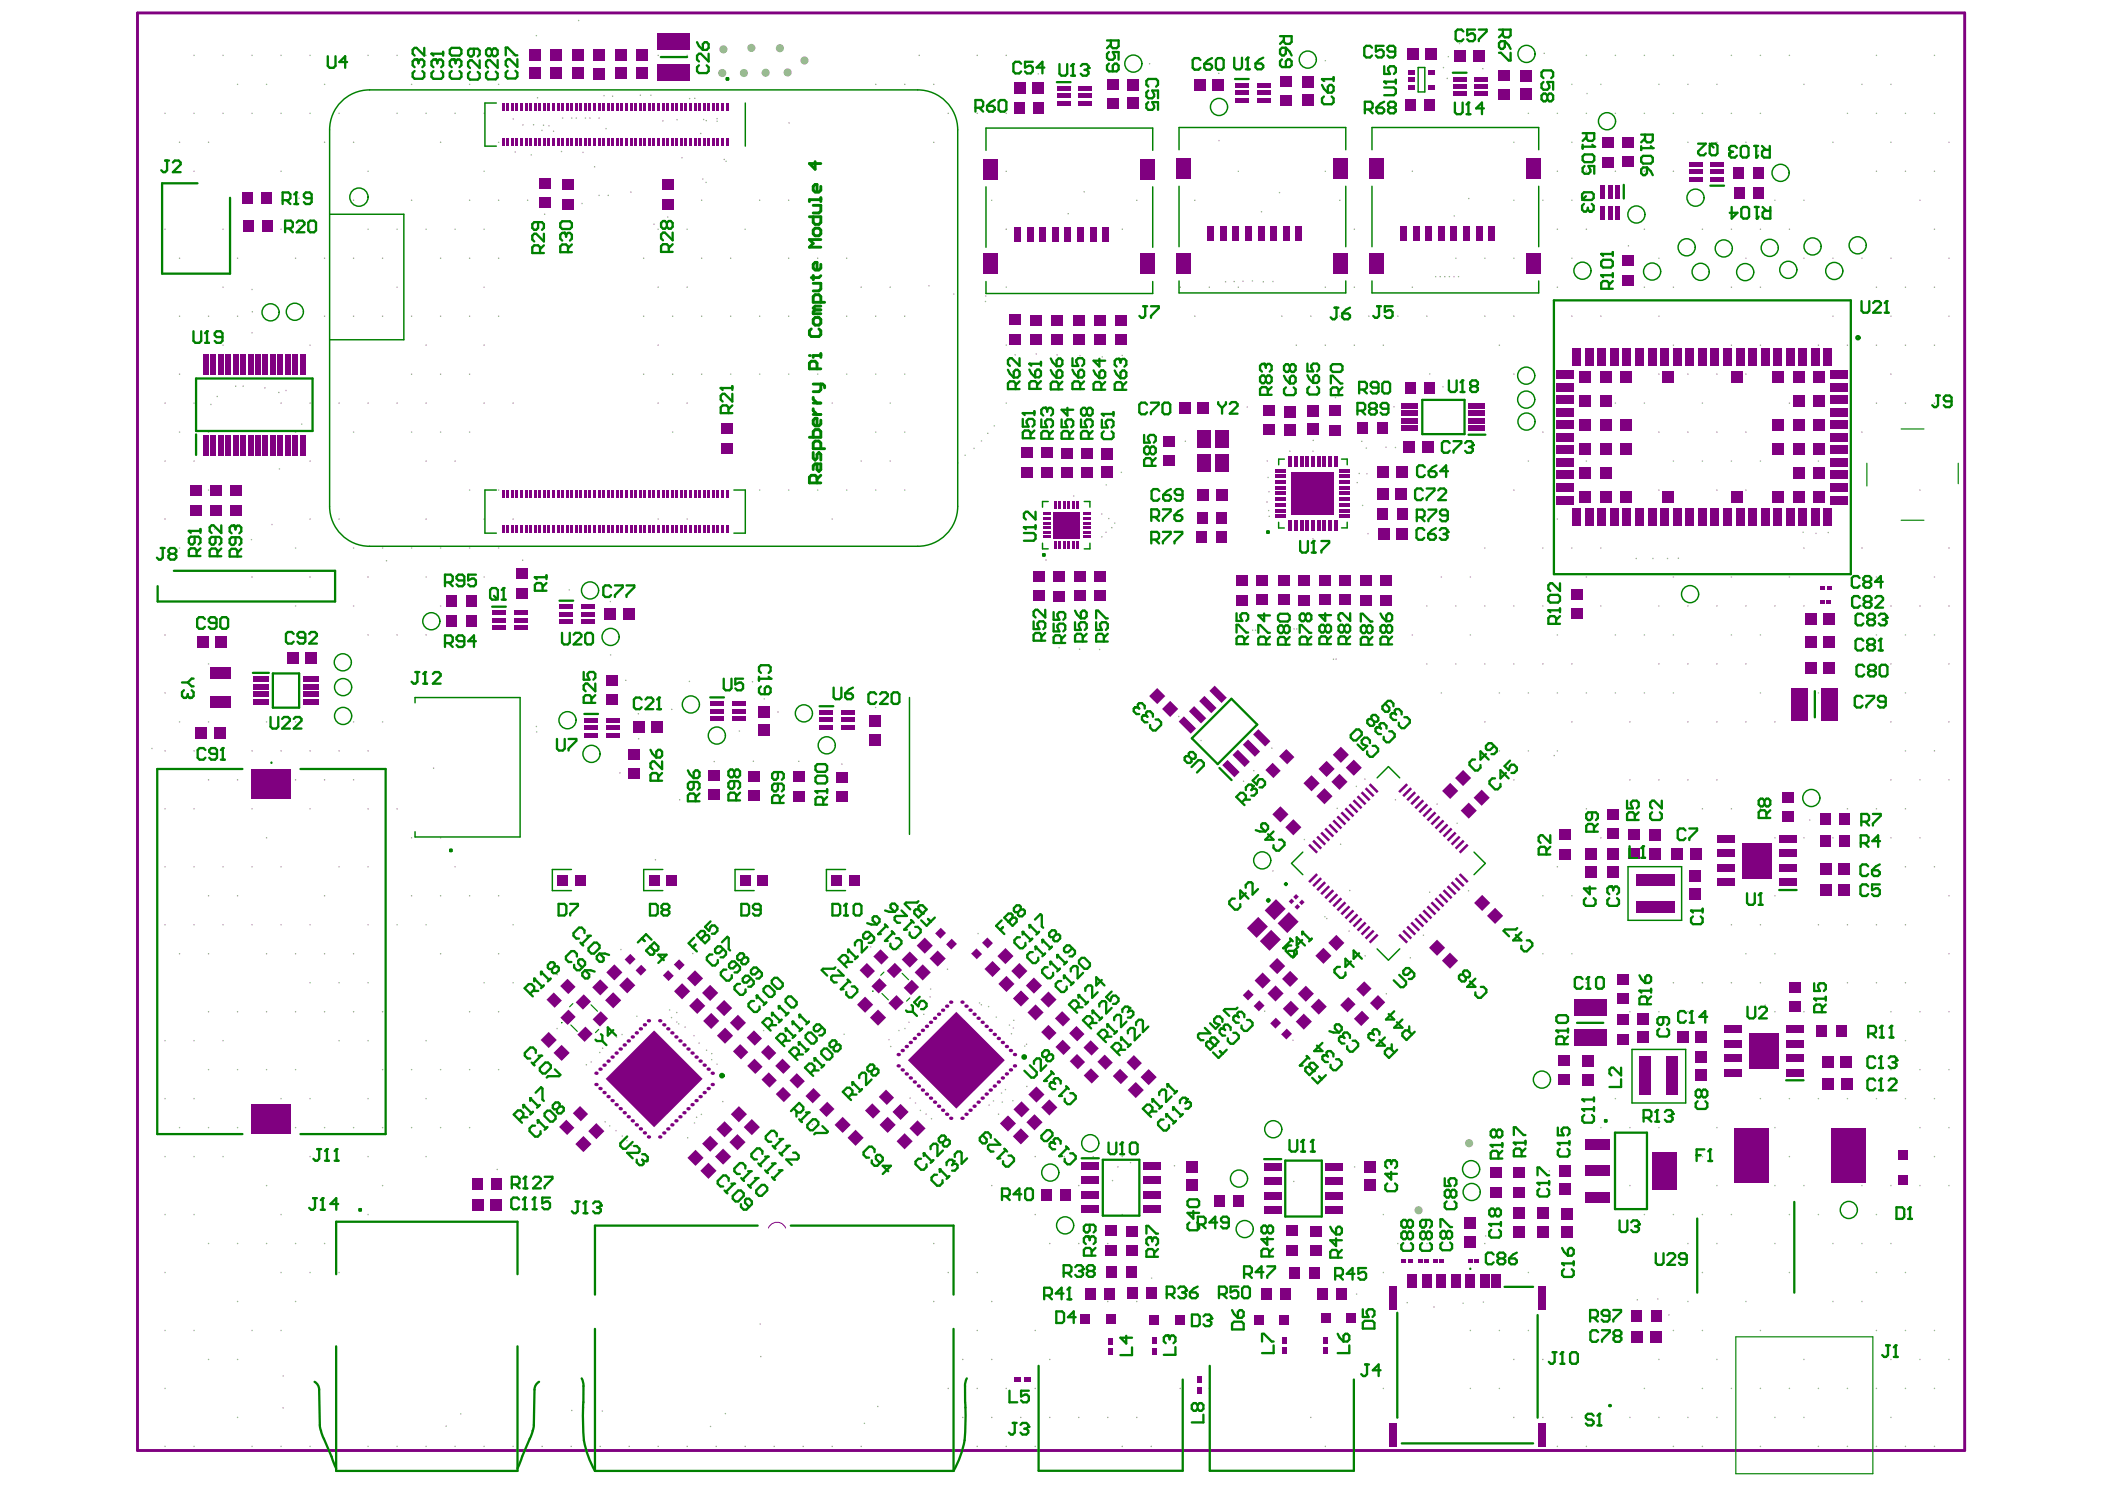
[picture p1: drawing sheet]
<svg xmlns="http://www.w3.org/2000/svg" width="297mm" height="210mm" viewBox="0 0 297 210" stroke-linecap="round" stroke-linejoin="round" font-family="sans-serif">
<path d="M108.4 173.2a1.31 1.31 0 0 1 1.2-.8 1.31 1.31 0 0 1 1.3 .8M45.5 204.6h-26.1v-202.8h257.8v202.8h-12.7M73.9 204.6h9.1M136.3 204.6h9.9M190.7 204.6h54.2" fill="none" stroke="#800080" stroke-width=".14"/>
<path d="M19.4 1.8h257.8v202.8h-257.8z" fill="none" stroke="#800080" stroke-width=".41"/>
<g fill="#a6968d">
<circle cx="141.3" cy="154.2" r=".1"/>
<circle cx="140.2" cy="155.3" r=".1"/>
<circle cx="200.9" cy="131.9" r=".1"/>
<circle cx="76.5" cy="18.4" r=".1"/>
<circle cx="78.1" cy="18.5" r=".1"/>
<circle cx="223.9" cy="7.8" r=".1"/>
<circle cx="232" cy="16" r=".1"/>
<circle cx="238.2" cy="20.1" r=".1"/>
<circle cx="227.9" cy="7.8" r=".1"/>
<circle cx="236.1" cy="16" r=".1"/>
<circle cx="242.3" cy="20.1" r=".1"/>
<circle cx="169.5" cy="104.5" r=".1"/>
<circle cx="151.5" cy="70" r=".1"/>
<circle cx="155.5" cy="72.5" r=".1"/>
<circle cx="155.5" cy="75.7" r=".1"/>
<circle cx="158.4" cy="204" r=".1"/>
<circle cx="162.5" cy="204" r=".1"/>
<circle cx="113.3" cy="204" r=".1"/>
<circle cx="54" cy="159.1" r=".1"/>
<circle cx="51.9" cy="155" r=".1"/>
<circle cx="54" cy="167.2" r=".1"/>
<circle cx="41.7" cy="150.9" r=".1"/>
<circle cx="49.9" cy="159.1" r=".1"/>
<circle cx="31.5" cy="122.3" r=".1"/>
<circle cx="39.7" cy="130.5" r=".1"/>
<circle cx="30.6" cy="55.9" r=".1"/>
<circle cx="29.8" cy="57.1" r=".1"/>
<circle cx="31.5" cy="48.7" r=".1"/>
<circle cx="25.3" cy="52.8" r=".1"/>
<circle cx="27.4" cy="56.9" r=".1"/>
<circle cx="29.4" cy="61" r=".1"/>
<circle cx="25.3" cy="61" r=".1"/>
<circle cx="27.4" cy="65" r=".1"/>
<circle cx="29.4" cy="69.1" r=".1"/>
<circle cx="72.4" cy="7.8" r=".1"/>
<circle cx="255.4" cy="115.7" r=".1"/>
<circle cx="219.3" cy="106.6" r=".1"/>
<circle cx="177.2" cy="88.9" r=".1"/>
<circle cx="188.5" cy="93" r=".1"/>
<circle cx="195.6" cy="140.2" r=".1"/>
<circle cx="165.7" cy="164.4" r=".1"/>
<circle cx="159.5" cy="164" r=".1"/>
<circle cx="146.1" cy="163.2" r=".1"/>
<circle cx="125.7" cy="147.6" r=".1"/>
<circle cx="78.6" cy="145.1" r=".1"/>
<circle cx="70.4" cy="150.9" r=".1"/>
<circle cx="54.5" cy="79.1" r=".1"/>
<circle cx="89" cy="27.1" r=".1"/>
<circle cx="85.8" cy="27.6" r=".1"/>
<circle cx="84.5" cy="27.6" r=".1"/>
<circle cx="99.6" cy="25.7" r=".1"/>
<circle cx="72.4" cy="16.8" r=".1"/>
<circle cx="93.5" cy="17" r=".1"/>
<circle cx="99.7" cy="17" r=".1"/>
<circle cx="94.8" cy="143.5" r=".1"/>
<circle cx="95.5" cy="142.8" r=".1"/>
<circle cx="94.5" cy="142.5" r=".1"/>
<circle cx="75.7" cy="5" r=".1"/>
<circle cx="81.7" cy="2.9" r=".1"/>
<circle cx="273" cy="7.8" r=".1"/>
<circle cx="273" cy="16" r=".1"/>
<circle cx="275" cy="20.1" r=".1"/>
<circle cx="273" cy="24.2" r=".1"/>
<circle cx="273" cy="32.3" r=".1"/>
<circle cx="275" cy="36.4" r=".1"/>
<circle cx="273" cy="40.5" r=".1"/>
<circle cx="275" cy="44.6" r=".1"/>
<circle cx="273" cy="48.7" r=".1"/>
<circle cx="273" cy="56.9" r=".1"/>
<circle cx="275" cy="77.3" r=".1"/>
<circle cx="273" cy="81.4" r=".1"/>
<circle cx="275" cy="85.5" r=".1"/>
<circle cx="273" cy="89.6" r=".1"/>
<circle cx="275" cy="93.7" r=".1"/>
<circle cx="275" cy="101.8" r=".1"/>
<circle cx="273" cy="105.9" r=".1"/>
<circle cx="275" cy="110" r=".1"/>
<circle cx="273" cy="122.3" r=".1"/>
<circle cx="275" cy="126.4" r=".1"/>
<circle cx="275" cy="134.5" r=".1"/>
<circle cx="275" cy="142.7" r=".1"/>
<circle cx="275" cy="150.9" r=".1"/>
<circle cx="273" cy="155" r=".1"/>
<circle cx="275" cy="159.1" r=".1"/>
<circle cx="273" cy="163.2" r=".1"/>
<circle cx="275" cy="167.2" r=".1"/>
<circle cx="273" cy="187.7" r=".1"/>
<circle cx="275" cy="191.8" r=".1"/>
<circle cx="273" cy="195.9" r=".1"/>
<circle cx="273" cy="204" r=".1"/>
<circle cx="268.9" cy="16" r=".1"/>
<circle cx="268.9" cy="24.2" r=".1"/>
<circle cx="270.9" cy="28.3" r=".1"/>
<circle cx="268.9" cy="40.5" r=".1"/>
<circle cx="268.9" cy="48.7" r=".1"/>
<circle cx="268.9" cy="56.9" r=".1"/>
<circle cx="270.9" cy="69.1" r=".1"/>
<circle cx="270.9" cy="85.5" r=".1"/>
<circle cx="268.9" cy="89.6" r=".1"/>
<circle cx="268.9" cy="97.7" r=".1"/>
<circle cx="268.9" cy="105.9" r=".1"/>
<circle cx="270.9" cy="110" r=".1"/>
<circle cx="268.9" cy="114.1" r=".1"/>
<circle cx="270.9" cy="118.2" r=".1"/>
<circle cx="268.9" cy="122.3" r=".1"/>
<circle cx="268.9" cy="130.5" r=".1"/>
<circle cx="268.9" cy="138.6" r=".1"/>
<circle cx="270.9" cy="142.7" r=".1"/>
<circle cx="268.9" cy="146.8" r=".1"/>
<circle cx="270.9" cy="150.9" r=".1"/>
<circle cx="268.9" cy="155" r=".1"/>
<circle cx="270.9" cy="159.1" r=".1"/>
<circle cx="270.9" cy="167.2" r=".1"/>
<circle cx="268.9" cy="171.3" r=".1"/>
<circle cx="268.9" cy="179.5" r=".1"/>
<circle cx="268.9" cy="187.7" r=".1"/>
<circle cx="270.9" cy="191.8" r=".1"/>
<circle cx="268.9" cy="195.9" r=".1"/>
<circle cx="268.9" cy="204" r=".1"/>
<circle cx="264.8" cy="7.8" r=".1"/>
<circle cx="266.8" cy="11.9" r=".1"/>
<circle cx="264.8" cy="16" r=".1"/>
<circle cx="266.8" cy="20.1" r=".1"/>
<circle cx="264.8" cy="24.2" r=".1"/>
<circle cx="266.8" cy="36.4" r=".1"/>
<circle cx="264.8" cy="40.5" r=".1"/>
<circle cx="266.8" cy="44.6" r=".1"/>
<circle cx="264.8" cy="48.7" r=".1"/>
<circle cx="266.8" cy="52.8" r=".1"/>
<circle cx="264.8" cy="56.9" r=".1"/>
<circle cx="264.8" cy="81.4" r=".1"/>
<circle cx="266.8" cy="85.5" r=".1"/>
<circle cx="264.8" cy="89.6" r=".1"/>
<circle cx="266.8" cy="93.7" r=".1"/>
<circle cx="266.8" cy="101.8" r=".1"/>
<circle cx="266.8" cy="110" r=".1"/>
<circle cx="264.8" cy="114.1" r=".1"/>
<circle cx="266.8" cy="118.2" r=".1"/>
<circle cx="264.8" cy="130.5" r=".1"/>
<circle cx="264.8" cy="138.6" r=".1"/>
<circle cx="266.8" cy="142.7" r=".1"/>
<circle cx="266.8" cy="150.9" r=".1"/>
<circle cx="264.8" cy="155" r=".1"/>
<circle cx="266.8" cy="167.2" r=".1"/>
<circle cx="264.8" cy="171.3" r=".1"/>
<circle cx="266.8" cy="175.4" r=".1"/>
<circle cx="264.8" cy="179.5" r=".1"/>
<circle cx="264.8" cy="187.7" r=".1"/>
<circle cx="266.8" cy="191.8" r=".1"/>
<circle cx="264.8" cy="195.9" r=".1"/>
<circle cx="266.8" cy="199.9" r=".1"/>
<circle cx="264.8" cy="204" r=".1"/>
<circle cx="262.7" cy="11.9" r=".1"/>
<circle cx="260.7" cy="16" r=".1"/>
<circle cx="262.7" cy="36.4" r=".1"/>
<circle cx="260.7" cy="48.7" r=".1"/>
<circle cx="262.7" cy="61" r=".1"/>
<circle cx="262.7" cy="77.3" r=".1"/>
<circle cx="262.7" cy="85.5" r=".1"/>
<circle cx="260.7" cy="114.1" r=".1"/>
<circle cx="260.7" cy="130.5" r=".1"/>
<circle cx="260.7" cy="138.6" r=".1"/>
<circle cx="260.7" cy="155" r=".1"/>
<circle cx="262.7" cy="167.2" r=".1"/>
<circle cx="262.7" cy="175.4" r=".1"/>
<circle cx="262.7" cy="183.6" r=".1"/>
<circle cx="260.7" cy="195.9" r=".1"/>
<circle cx="260.7" cy="204" r=".1"/>
<circle cx="258.6" cy="20.1" r=".1"/>
<circle cx="258.6" cy="36.4" r=".1"/>
<circle cx="258.6" cy="44.6" r=".1"/>
<circle cx="256.6" cy="48.7" r=".1"/>
<circle cx="256.6" cy="65" r=".1"/>
<circle cx="256.6" cy="97.7" r=".1"/>
<circle cx="258.6" cy="118.2" r=".1"/>
<circle cx="256.6" cy="130.5" r=".1"/>
<circle cx="256.6" cy="138.6" r=".1"/>
<circle cx="256.6" cy="155" r=".1"/>
<circle cx="256.6" cy="171.3" r=".1"/>
<circle cx="258.6" cy="175.4" r=".1"/>
<circle cx="258.6" cy="183.6" r=".1"/>
<circle cx="256.6" cy="195.9" r=".1"/>
<circle cx="256.6" cy="204" r=".1"/>
<circle cx="252.5" cy="7.8" r=".1"/>
<circle cx="254.6" cy="11.9" r=".1"/>
<circle cx="252.5" cy="24.2" r=".1"/>
<circle cx="254.6" cy="28.3" r=".1"/>
<circle cx="252.5" cy="32.3" r=".1"/>
<circle cx="254.6" cy="36.4" r=".1"/>
<circle cx="252.5" cy="56.9" r=".1"/>
<circle cx="254.6" cy="77.3" r=".1"/>
<circle cx="252.5" cy="81.4" r=".1"/>
<circle cx="254.6" cy="85.5" r=".1"/>
<circle cx="254.6" cy="118.2" r=".1"/>
<circle cx="254.6" cy="142.7" r=".1"/>
<circle cx="252.5" cy="155" r=".1"/>
<circle cx="252.5" cy="163.2" r=".1"/>
<circle cx="254.6" cy="167.2" r=".1"/>
<circle cx="252.5" cy="171.3" r=".1"/>
<circle cx="252.5" cy="179.5" r=".1"/>
<circle cx="254.6" cy="191.8" r=".1"/>
<circle cx="252.5" cy="195.9" r=".1"/>
<circle cx="254.6" cy="199.9" r=".1"/>
<circle cx="248.4" cy="7.8" r=".1"/>
<circle cx="248.4" cy="16" r=".1"/>
<circle cx="250.5" cy="28.3" r=".1"/>
<circle cx="248.4" cy="32.3" r=".1"/>
<circle cx="248.4" cy="40.5" r=".1"/>
<circle cx="248.4" cy="48.7" r=".1"/>
<circle cx="248.4" cy="65" r=".1"/>
<circle cx="250.5" cy="85.5" r=".1"/>
<circle cx="248.4" cy="89.6" r=".1"/>
<circle cx="248.4" cy="97.7" r=".1"/>
<circle cx="250.5" cy="101.8" r=".1"/>
<circle cx="248.4" cy="114.1" r=".1"/>
<circle cx="250.5" cy="118.2" r=".1"/>
<circle cx="250.5" cy="126.4" r=".1"/>
<circle cx="248.4" cy="130.5" r=".1"/>
<circle cx="250.5" cy="134.5" r=".1"/>
<circle cx="248.4" cy="138.6" r=".1"/>
<circle cx="250.5" cy="142.7" r=".1"/>
<circle cx="248.4" cy="155" r=".1"/>
<circle cx="250.5" cy="159.1" r=".1"/>
<circle cx="250.5" cy="167.2" r=".1"/>
<circle cx="250.5" cy="175.4" r=".1"/>
<circle cx="248.4" cy="187.7" r=".1"/>
<circle cx="248.4" cy="195.9" r=".1"/>
<circle cx="250.5" cy="199.9" r=".1"/>
<circle cx="248.4" cy="204" r=".1"/>
<circle cx="244.3" cy="7.8" r=".1"/>
<circle cx="244.3" cy="16" r=".1"/>
<circle cx="246.4" cy="20.1" r=".1"/>
<circle cx="244.3" cy="32.3" r=".1"/>
<circle cx="246.4" cy="36.4" r=".1"/>
<circle cx="244.3" cy="40.5" r=".1"/>
<circle cx="244.3" cy="48.7" r=".1"/>
<circle cx="246.4" cy="52.8" r=".1"/>
<circle cx="246.4" cy="61" r=".1"/>
<circle cx="244.3" cy="65" r=".1"/>
<circle cx="246.4" cy="69.1" r=".1"/>
<circle cx="244.3" cy="81.4" r=".1"/>
<circle cx="246.4" cy="85.5" r=".1"/>
<circle cx="244.3" cy="89.6" r=".1"/>
<circle cx="246.4" cy="93.7" r=".1"/>
<circle cx="246.4" cy="101.8" r=".1"/>
<circle cx="244.3" cy="114.1" r=".1"/>
<circle cx="244.3" cy="130.5" r=".1"/>
<circle cx="246.4" cy="134.5" r=".1"/>
<circle cx="244.3" cy="138.6" r=".1"/>
<circle cx="244.3" cy="171.3" r=".1"/>
<circle cx="246.4" cy="183.6" r=".1"/>
<circle cx="244.3" cy="195.9" r=".1"/>
<circle cx="242.3" cy="11.9" r=".1"/>
<circle cx="240.2" cy="16" r=".1"/>
<circle cx="240.2" cy="32.3" r=".1"/>
<circle cx="242.3" cy="52.8" r=".1"/>
<circle cx="240.2" cy="56.9" r=".1"/>
<circle cx="242.3" cy="61" r=".1"/>
<circle cx="240.2" cy="65" r=".1"/>
<circle cx="242.3" cy="69.1" r=".1"/>
<circle cx="242.3" cy="85.5" r=".1"/>
<circle cx="242.3" cy="93.7" r=".1"/>
<circle cx="242.3" cy="101.8" r=".1"/>
<circle cx="242.3" cy="110" r=".1"/>
<circle cx="240.2" cy="114.1" r=".1"/>
<circle cx="240.2" cy="138.6" r=".1"/>
<circle cx="242.3" cy="159.1" r=".1"/>
<circle cx="240.2" cy="163.2" r=".1"/>
<circle cx="242.3" cy="167.2" r=".1"/>
<circle cx="240.2" cy="171.3" r=".1"/>
<circle cx="242.3" cy="175.4" r=".1"/>
<circle cx="240.2" cy="179.5" r=".1"/>
<circle cx="240.2" cy="187.7" r=".1"/>
<circle cx="242.3" cy="191.8" r=".1"/>
<circle cx="240.2" cy="195.9" r=".1"/>
<circle cx="242.3" cy="199.9" r=".1"/>
<circle cx="240.2" cy="204" r=".1"/>
<circle cx="236.1" cy="7.8" r=".1"/>
<circle cx="238.2" cy="11.9" r=".1"/>
<circle cx="236.1" cy="24.2" r=".1"/>
<circle cx="238.2" cy="28.3" r=".1"/>
<circle cx="236.1" cy="40.5" r=".1"/>
<circle cx="236.1" cy="48.7" r=".1"/>
<circle cx="238.2" cy="52.8" r=".1"/>
<circle cx="238.2" cy="61" r=".1"/>
<circle cx="236.1" cy="65" r=".1"/>
<circle cx="236.1" cy="81.4" r=".1"/>
<circle cx="238.2" cy="85.5" r=".1"/>
<circle cx="236.1" cy="89.6" r=".1"/>
<circle cx="238.2" cy="93.7" r=".1"/>
<circle cx="236.1" cy="97.7" r=".1"/>
<circle cx="238.2" cy="101.8" r=".1"/>
<circle cx="238.2" cy="110" r=".1"/>
<circle cx="236.1" cy="138.6" r=".1"/>
<circle cx="238.2" cy="142.7" r=".1"/>
<circle cx="236.1" cy="171.3" r=".1"/>
<circle cx="238.2" cy="175.4" r=".1"/>
<circle cx="238.2" cy="183.6" r=".1"/>
<circle cx="236.1" cy="187.7" r=".1"/>
<circle cx="238.2" cy="199.9" r=".1"/>
<circle cx="236.1" cy="204" r=".1"/>
<circle cx="232" cy="7.8" r=".1"/>
<circle cx="234.1" cy="11.9" r=".1"/>
<circle cx="232" cy="24.2" r=".1"/>
<circle cx="232" cy="32.3" r=".1"/>
<circle cx="234.1" cy="36.4" r=".1"/>
<circle cx="232" cy="40.5" r=".1"/>
<circle cx="234.1" cy="44.6" r=".1"/>
<circle cx="234.1" cy="52.8" r=".1"/>
<circle cx="232" cy="56.9" r=".1"/>
<circle cx="234.1" cy="61" r=".1"/>
<circle cx="234.1" cy="69.1" r=".1"/>
<circle cx="234.1" cy="85.5" r=".1"/>
<circle cx="232" cy="89.6" r=".1"/>
<circle cx="234.1" cy="93.7" r=".1"/>
<circle cx="232" cy="97.7" r=".1"/>
<circle cx="234.1" cy="110" r=".1"/>
<circle cx="232" cy="138.6" r=".1"/>
<circle cx="234.1" cy="142.7" r=".1"/>
<circle cx="234.1" cy="159.1" r=".1"/>
<circle cx="232" cy="171.3" r=".1"/>
<circle cx="234.1" cy="191.8" r=".1"/>
<circle cx="232" cy="195.9" r=".1"/>
<circle cx="234.1" cy="199.9" r=".1"/>
<circle cx="227.9" cy="16" r=".1"/>
<circle cx="227.9" cy="24.2" r=".1"/>
<circle cx="227.9" cy="56.9" r=".1"/>
<circle cx="227.9" cy="89.6" r=".1"/>
<circle cx="227.9" cy="97.7" r=".1"/>
<circle cx="230" cy="101.8" r=".1"/>
<circle cx="230" cy="110" r=".1"/>
<circle cx="230" cy="142.7" r=".1"/>
<circle cx="227.9" cy="155" r=".1"/>
<circle cx="230" cy="159.1" r=".1"/>
<circle cx="230" cy="167.2" r=".1"/>
<circle cx="230" cy="199.9" r=".1"/>
<circle cx="225.9" cy="11.9" r=".1"/>
<circle cx="223.9" cy="16" r=".1"/>
<circle cx="223.9" cy="24.2" r=".1"/>
<circle cx="223.9" cy="32.3" r=".1"/>
<circle cx="225.9" cy="44.6" r=".1"/>
<circle cx="223.9" cy="65" r=".1"/>
<circle cx="225.9" cy="77.3" r=".1"/>
<circle cx="223.9" cy="81.4" r=".1"/>
<circle cx="225.9" cy="85.5" r=".1"/>
<circle cx="223.9" cy="97.7" r=".1"/>
<circle cx="223.9" cy="114.1" r=".1"/>
<circle cx="225.9" cy="118.2" r=".1"/>
<circle cx="223.9" cy="138.6" r=".1"/>
<circle cx="225.9" cy="159.1" r=".1"/>
<circle cx="223.9" cy="204" r=".1"/>
<circle cx="221.8" cy="11.9" r=".1"/>
<circle cx="219.8" cy="16" r=".1"/>
<circle cx="221.8" cy="20.1" r=".1"/>
<circle cx="219.8" cy="24.2" r=".1"/>
<circle cx="221.8" cy="28.3" r=".1"/>
<circle cx="219.8" cy="32.3" r=".1"/>
<circle cx="221.8" cy="36.4" r=".1"/>
<circle cx="219.8" cy="40.5" r=".1"/>
<circle cx="221.8" cy="44.6" r=".1"/>
<circle cx="219.8" cy="73.2" r=".1"/>
<circle cx="221.8" cy="77.3" r=".1"/>
<circle cx="219.8" cy="89.6" r=".1"/>
<circle cx="221.8" cy="93.7" r=".1"/>
<circle cx="219.8" cy="97.7" r=".1"/>
<circle cx="221.8" cy="101.8" r=".1"/>
<circle cx="219.8" cy="105.9" r=".1"/>
<circle cx="219.8" cy="122.3" r=".1"/>
<circle cx="221.8" cy="126.4" r=".1"/>
<circle cx="221.8" cy="134.5" r=".1"/>
<circle cx="221.8" cy="199.9" r=".1"/>
<circle cx="219.8" cy="204" r=".1"/>
<circle cx="215.7" cy="16" r=".1"/>
<circle cx="217.7" cy="28.3" r=".1"/>
<circle cx="217.7" cy="61" r=".1"/>
<circle cx="215.7" cy="65" r=".1"/>
<circle cx="217.7" cy="77.3" r=".1"/>
<circle cx="217.7" cy="85.5" r=".1"/>
<circle cx="217.7" cy="93.7" r=".1"/>
<circle cx="215.7" cy="97.7" r=".1"/>
<circle cx="215.7" cy="105.9" r=".1"/>
<circle cx="217.7" cy="126.4" r=".1"/>
<circle cx="217.7" cy="134.5" r=".1"/>
<circle cx="215.7" cy="179.5" r=".1"/>
<circle cx="215.7" cy="187.7" r=".1"/>
<circle cx="217.7" cy="191.8" r=".1"/>
<circle cx="217.7" cy="199.9" r=".1"/>
<circle cx="213.6" cy="20.1" r=".1"/>
<circle cx="213.6" cy="28.3" r=".1"/>
<circle cx="213.6" cy="36.4" r=".1"/>
<circle cx="213.6" cy="44.6" r=".1"/>
<circle cx="211.6" cy="48.7" r=".1"/>
<circle cx="213.6" cy="52.8" r=".1"/>
<circle cx="213.6" cy="69.1" r=".1"/>
<circle cx="213.6" cy="85.5" r=".1"/>
<circle cx="213.6" cy="93.7" r=".1"/>
<circle cx="211.6" cy="97.7" r=".1"/>
<circle cx="211.6" cy="105.9" r=".1"/>
<circle cx="213.6" cy="110" r=".1"/>
<circle cx="211.6" cy="187.7" r=".1"/>
<circle cx="213.6" cy="191.8" r=".1"/>
<circle cx="211.6" cy="195.9" r=".1"/>
<circle cx="213.6" cy="199.9" r=".1"/>
<circle cx="209.5" cy="36.4" r=".1"/>
<circle cx="209.5" cy="44.6" r=".1"/>
<circle cx="209.5" cy="77.3" r=".1"/>
<circle cx="207.5" cy="81.4" r=".1"/>
<circle cx="209.5" cy="85.5" r=".1"/>
<circle cx="207.5" cy="89.6" r=".1"/>
<circle cx="209.5" cy="93.7" r=".1"/>
<circle cx="209.5" cy="101.8" r=".1"/>
<circle cx="209.5" cy="175.4" r=".1"/>
<circle cx="207.5" cy="187.7" r=".1"/>
<circle cx="207.5" cy="195.9" r=".1"/>
<circle cx="205.4" cy="36.4" r=".1"/>
<circle cx="203.4" cy="81.4" r=".1"/>
<circle cx="205.4" cy="85.5" r=".1"/>
<circle cx="205.4" cy="93.7" r=".1"/>
<circle cx="203.4" cy="97.7" r=".1"/>
<circle cx="199.3" cy="24.2" r=".1"/>
<circle cx="199.3" cy="40.5" r=".1"/>
<circle cx="201.3" cy="44.6" r=".1"/>
<circle cx="201.3" cy="85.5" r=".1"/>
<circle cx="199.3" cy="89.6" r=".1"/>
<circle cx="201.3" cy="93.7" r=".1"/>
<circle cx="197.2" cy="44.6" r=".1"/>
<circle cx="195.2" cy="48.7" r=".1"/>
<circle cx="197.2" cy="167.2" r=".1"/>
<circle cx="195.2" cy="171.3" r=".1"/>
<circle cx="197.2" cy="175.4" r=".1"/>
<circle cx="195.2" cy="179.5" r=".1"/>
<circle cx="195.2" cy="195.9" r=".1"/>
<circle cx="197.2" cy="199.9" r=".1"/>
<circle cx="191.1" cy="32.3" r=".1"/>
<circle cx="191.1" cy="40.5" r=".1"/>
<circle cx="193.2" cy="44.6" r=".1"/>
<circle cx="191.1" cy="48.7" r=".1"/>
<circle cx="187" cy="24.2" r=".1"/>
<circle cx="189.1" cy="28.3" r=".1"/>
<circle cx="187" cy="40.5" r=".1"/>
<circle cx="189.1" cy="44.6" r=".1"/>
<circle cx="187" cy="48.7" r=".1"/>
<circle cx="187" cy="204" r=".1"/>
<circle cx="185" cy="44.6" r=".1"/>
<circle cx="182.9" cy="48.7" r=".1"/>
<circle cx="185" cy="199.9" r=".1"/>
<circle cx="180.9" cy="44.6" r=".1"/>
<circle cx="174.7" cy="24.2" r=".1"/>
<circle cx="174.7" cy="40.5" r=".1"/>
<circle cx="170.6" cy="40.5" r=".1"/>
<circle cx="170.6" cy="195.9" r=".1"/>
<circle cx="168.6" cy="28.3" r=".1"/>
<circle cx="166.6" cy="40.5" r=".1"/>
<circle cx="168.6" cy="44.6" r=".1"/>
<circle cx="166.6" cy="195.9" r=".1"/>
<circle cx="160.4" cy="28.3" r=".1"/>
<circle cx="158.4" cy="32.3" r=".1"/>
<circle cx="158.4" cy="163.2" r=".1"/>
<circle cx="158.4" cy="171.3" r=".1"/>
<circle cx="160.4" cy="183.6" r=".1"/>
<circle cx="160.4" cy="199.9" r=".1"/>
<circle cx="154.3" cy="163.2" r=".1"/>
<circle cx="156.3" cy="175.4" r=".1"/>
<circle cx="156.3" cy="183.6" r=".1"/>
<circle cx="156.3" cy="199.9" r=".1"/>
<circle cx="150.2" cy="163.2" r=".1"/>
<circle cx="152.2" cy="167.2" r=".1"/>
<circle cx="152.2" cy="175.4" r=".1"/>
<circle cx="150.2" cy="179.5" r=".1"/>
<circle cx="152.2" cy="199.9" r=".1"/>
<circle cx="146.1" cy="171.3" r=".1"/>
<circle cx="148.1" cy="175.4" r=".1"/>
<circle cx="146.1" cy="187.7" r=".1"/>
<circle cx="148.1" cy="191.8" r=".1"/>
<circle cx="146.1" cy="195.9" r=".1"/>
<circle cx="148.1" cy="199.9" r=".1"/>
<circle cx="146.1" cy="204" r=".1"/>
<circle cx="142" cy="7.8" r=".1"/>
<circle cx="142" cy="16" r=".1"/>
<circle cx="142" cy="24.2" r=".1"/>
<circle cx="142" cy="32.3" r=".1"/>
<circle cx="142" cy="40.5" r=".1"/>
<circle cx="142" cy="48.7" r=".1"/>
<circle cx="144" cy="52.8" r=".1"/>
<circle cx="142" cy="56.9" r=".1"/>
<circle cx="142" cy="195.9" r=".1"/>
<circle cx="144" cy="199.9" r=".1"/>
<circle cx="142" cy="204" r=".1"/>
<circle cx="137.9" cy="7.8" r=".1"/>
<circle cx="137.9" cy="16" r=".1"/>
<circle cx="139.9" cy="28.3" r=".1"/>
<circle cx="139.9" cy="167.2" r=".1"/>
<circle cx="137.9" cy="179.5" r=".1"/>
<circle cx="139.9" cy="183.6" r=".1"/>
<circle cx="137.9" cy="187.7" r=".1"/>
<circle cx="139.9" cy="191.8" r=".1"/>
<circle cx="137.9" cy="195.9" r=".1"/>
<circle cx="139.9" cy="199.9" r=".1"/>
<circle cx="137.9" cy="204" r=".1"/>
<circle cx="133.8" cy="16" r=".1"/>
<circle cx="133.8" cy="179.5" r=".1"/>
<circle cx="135.9" cy="191.8" r=".1"/>
<circle cx="133.8" cy="195.9" r=".1"/>
<circle cx="135.9" cy="199.9" r=".1"/>
<circle cx="129.7" cy="7.8" r=".1"/>
<circle cx="131.8" cy="11.9" r=".1"/>
<circle cx="131.8" cy="20.1" r=".1"/>
<circle cx="131.8" cy="175.4" r=".1"/>
<circle cx="131.8" cy="183.6" r=".1"/>
<circle cx="127.7" cy="11.9" r=".1"/>
<circle cx="125.6" cy="40.5" r=".1"/>
<circle cx="127.7" cy="44.6" r=".1"/>
<circle cx="127.7" cy="52.8" r=".1"/>
<circle cx="125.6" cy="56.9" r=".1"/>
<circle cx="127.7" cy="61" r=".1"/>
<circle cx="125.6" cy="65" r=".1"/>
<circle cx="127.7" cy="69.1" r=".1"/>
<circle cx="123.6" cy="11.9" r=".1"/>
<circle cx="121.5" cy="40.5" r=".1"/>
<circle cx="123.6" cy="44.6" r=".1"/>
<circle cx="123.6" cy="52.8" r=".1"/>
<circle cx="123.6" cy="61" r=".1"/>
<circle cx="121.5" cy="65" r=".1"/>
<circle cx="123.6" cy="69.1" r=".1"/>
<circle cx="121.5" cy="204" r=".1"/>
<circle cx="119.5" cy="36.4" r=".1"/>
<circle cx="119.5" cy="44.6" r=".1"/>
<circle cx="119.5" cy="52.8" r=".1"/>
<circle cx="117.4" cy="56.9" r=".1"/>
<circle cx="119.5" cy="69.1" r=".1"/>
<circle cx="117.4" cy="73.2" r=".1"/>
<circle cx="117.4" cy="204" r=".1"/>
<circle cx="115.4" cy="36.4" r=".1"/>
<circle cx="115.4" cy="44.6" r=".1"/>
<circle cx="115.4" cy="52.8" r=".1"/>
<circle cx="115.4" cy="69.1" r=".1"/>
<circle cx="111.3" cy="28.3" r=".1"/>
<circle cx="111.3" cy="36.4" r=".1"/>
<circle cx="111.3" cy="44.6" r=".1"/>
<circle cx="111.3" cy="52.8" r=".1"/>
<circle cx="111.3" cy="69.1" r=".1"/>
<circle cx="109.2" cy="204" r=".1"/>
<circle cx="107.2" cy="28.3" r=".1"/>
<circle cx="105.2" cy="32.3" r=".1"/>
<circle cx="107.2" cy="44.6" r=".1"/>
<circle cx="107.2" cy="52.8" r=".1"/>
<circle cx="107.2" cy="69.1" r=".1"/>
<circle cx="105.2" cy="204" r=".1"/>
<circle cx="103.1" cy="36.4" r=".1"/>
<circle cx="103.1" cy="44.6" r=".1"/>
<circle cx="103.1" cy="52.8" r=".1"/>
<circle cx="101.1" cy="204" r=".1"/>
<circle cx="97" cy="7.8" r=".1"/>
<circle cx="99" cy="28.3" r=".1"/>
<circle cx="97" cy="32.3" r=".1"/>
<circle cx="99" cy="36.4" r=".1"/>
<circle cx="97" cy="40.5" r=".1"/>
<circle cx="99" cy="44.6" r=".1"/>
<circle cx="99" cy="52.8" r=".1"/>
<circle cx="97" cy="56.9" r=".1"/>
<circle cx="97" cy="73.2" r=".1"/>
<circle cx="97" cy="204" r=".1"/>
<circle cx="92.9" cy="7.8" r=".1"/>
<circle cx="92.9" cy="32.3" r=".1"/>
<circle cx="92.9" cy="40.5" r=".1"/>
<circle cx="94.9" cy="44.6" r=".1"/>
<circle cx="92.9" cy="48.7" r=".1"/>
<circle cx="94.9" cy="52.8" r=".1"/>
<circle cx="92.9" cy="56.9" r=".1"/>
<circle cx="94.9" cy="61" r=".1"/>
<circle cx="92.9" cy="73.2" r=".1"/>
<circle cx="92.9" cy="204" r=".1"/>
<circle cx="90.8" cy="36.4" r=".1"/>
<circle cx="90.8" cy="44.6" r=".1"/>
<circle cx="90.8" cy="52.8" r=".1"/>
<circle cx="88.8" cy="204" r=".1"/>
<circle cx="84.7" cy="204" r=".1"/>
<circle cx="80.6" cy="204" r=".1"/>
<circle cx="76.5" cy="204" r=".1"/>
<circle cx="74.5" cy="28.3" r=".1"/>
<circle cx="72.4" cy="56.9" r=".1"/>
<circle cx="72.4" cy="73.2" r=".1"/>
<circle cx="72.4" cy="130.5" r=".1"/>
<circle cx="72.4" cy="138.6" r=".1"/>
<circle cx="72.4" cy="204" r=".1"/>
<circle cx="70.4" cy="11.9" r=".1"/>
<circle cx="68.3" cy="16" r=".1"/>
<circle cx="70.4" cy="20.1" r=".1"/>
<circle cx="68.3" cy="24.2" r=".1"/>
<circle cx="70.4" cy="28.3" r=".1"/>
<circle cx="68.3" cy="32.3" r=".1"/>
<circle cx="70.4" cy="36.4" r=".1"/>
<circle cx="68.3" cy="40.5" r=".1"/>
<circle cx="70.4" cy="44.6" r=".1"/>
<circle cx="68.3" cy="48.7" r=".1"/>
<circle cx="68.3" cy="56.9" r=".1"/>
<circle cx="70.4" cy="69.1" r=".1"/>
<circle cx="68.3" cy="73.2" r=".1"/>
<circle cx="70.4" cy="77.3" r=".1"/>
<circle cx="68.3" cy="81.4" r=".1"/>
<circle cx="70.4" cy="126.4" r=".1"/>
<circle cx="70.4" cy="134.5" r=".1"/>
<circle cx="68.3" cy="138.6" r=".1"/>
<circle cx="70.4" cy="142.7" r=".1"/>
<circle cx="68.3" cy="204" r=".1"/>
<circle cx="64.2" cy="7.8" r=".1"/>
<circle cx="66.3" cy="11.9" r=".1"/>
<circle cx="64.2" cy="16" r=".1"/>
<circle cx="66.3" cy="28.3" r=".1"/>
<circle cx="64.2" cy="32.3" r=".1"/>
<circle cx="66.3" cy="36.4" r=".1"/>
<circle cx="66.3" cy="44.6" r=".1"/>
<circle cx="66.3" cy="52.8" r=".1"/>
<circle cx="66.3" cy="61" r=".1"/>
<circle cx="64.2" cy="65" r=".1"/>
<circle cx="66.3" cy="69.1" r=".1"/>
<circle cx="66.3" cy="77.3" r=".1"/>
<circle cx="64.2" cy="122.3" r=".1"/>
<circle cx="66.3" cy="126.4" r=".1"/>
<circle cx="66.3" cy="142.7" r=".1"/>
<circle cx="66.3" cy="150.9" r=".1"/>
<circle cx="66.3" cy="159.1" r=".1"/>
<circle cx="64.2" cy="204" r=".1"/>
<circle cx="60.1" cy="7.8" r=".1"/>
<circle cx="60.1" cy="16" r=".1"/>
<circle cx="62.2" cy="20.1" r=".1"/>
<circle cx="60.1" cy="32.3" r=".1"/>
<circle cx="62.2" cy="36.4" r=".1"/>
<circle cx="62.2" cy="44.6" r=".1"/>
<circle cx="60.1" cy="48.7" r=".1"/>
<circle cx="62.2" cy="52.8" r=".1"/>
<circle cx="60.1" cy="56.9" r=".1"/>
<circle cx="62.2" cy="61" r=".1"/>
<circle cx="60.1" cy="65" r=".1"/>
<circle cx="60.1" cy="73.2" r=".1"/>
<circle cx="62.2" cy="77.3" r=".1"/>
<circle cx="60.1" cy="81.4" r=".1"/>
<circle cx="62.2" cy="85.5" r=".1"/>
<circle cx="60.1" cy="89.6" r=".1"/>
<circle cx="62.2" cy="118.2" r=".1"/>
<circle cx="62.2" cy="126.4" r=".1"/>
<circle cx="60.1" cy="130.5" r=".1"/>
<circle cx="62.2" cy="134.5" r=".1"/>
<circle cx="60.1" cy="146.8" r=".1"/>
<circle cx="62.2" cy="150.9" r=".1"/>
<circle cx="60.1" cy="155" r=".1"/>
<circle cx="62.2" cy="159.1" r=".1"/>
<circle cx="60.1" cy="163.2" r=".1"/>
<circle cx="60.1" cy="204" r=".1"/>
<circle cx="56" cy="7.8" r=".1"/>
<circle cx="58.1" cy="11.9" r=".1"/>
<circle cx="56" cy="16" r=".1"/>
<circle cx="58.1" cy="28.3" r=".1"/>
<circle cx="56" cy="32.3" r=".1"/>
<circle cx="56" cy="40.5" r=".1"/>
<circle cx="58.1" cy="44.6" r=".1"/>
<circle cx="58.1" cy="52.8" r=".1"/>
<circle cx="56" cy="56.9" r=".1"/>
<circle cx="58.1" cy="61" r=".1"/>
<circle cx="58.1" cy="77.3" r=".1"/>
<circle cx="56" cy="89.6" r=".1"/>
<circle cx="56" cy="114.1" r=".1"/>
<circle cx="58.1" cy="118.2" r=".1"/>
<circle cx="58.1" cy="126.4" r=".1"/>
<circle cx="56" cy="130.5" r=".1"/>
<circle cx="58.1" cy="150.9" r=".1"/>
<circle cx="58.1" cy="159.1" r=".1"/>
<circle cx="56" cy="204" r=".1"/>
<circle cx="51.9" cy="7.8" r=".1"/>
<circle cx="51.9" cy="24.2" r=".1"/>
<circle cx="51.9" cy="32.3" r=".1"/>
<circle cx="54" cy="36.4" r=".1"/>
<circle cx="54" cy="44.6" r=".1"/>
<circle cx="51.9" cy="56.9" r=".1"/>
<circle cx="54" cy="77.3" r=".1"/>
<circle cx="51.9" cy="81.4" r=".1"/>
<circle cx="51.9" cy="89.6" r=".1"/>
<circle cx="54" cy="101.8" r=".1"/>
<circle cx="51.9" cy="105.9" r=".1"/>
<circle cx="51.9" cy="114.1" r=".1"/>
<circle cx="51.9" cy="122.3" r=".1"/>
<circle cx="51.9" cy="130.5" r=".1"/>
<circle cx="51.9" cy="138.6" r=".1"/>
<circle cx="54" cy="142.7" r=".1"/>
<circle cx="51.9" cy="146.8" r=".1"/>
<circle cx="54" cy="150.9" r=".1"/>
<circle cx="51.9" cy="163.2" r=".1"/>
<circle cx="51.9" cy="171.3" r=".1"/>
<circle cx="51.9" cy="204" r=".1"/>
<circle cx="47.8" cy="16" r=".1"/>
<circle cx="49.9" cy="20.1" r=".1"/>
<circle cx="49.9" cy="28.3" r=".1"/>
<circle cx="49.9" cy="36.4" r=".1"/>
<circle cx="49.9" cy="44.6" r=".1"/>
<circle cx="47.8" cy="56.9" r=".1"/>
<circle cx="49.9" cy="61" r=".1"/>
<circle cx="47.8" cy="73.2" r=".1"/>
<circle cx="49.9" cy="77.3" r=".1"/>
<circle cx="49.9" cy="85.5" r=".1"/>
<circle cx="49.9" cy="101.8" r=".1"/>
<circle cx="47.8" cy="105.9" r=".1"/>
<circle cx="49.9" cy="110" r=".1"/>
<circle cx="47.8" cy="122.3" r=".1"/>
<circle cx="49.9" cy="134.5" r=".1"/>
<circle cx="47.8" cy="138.6" r=".1"/>
<circle cx="49.9" cy="142.7" r=".1"/>
<circle cx="47.8" cy="146.8" r=".1"/>
<circle cx="47.8" cy="179.5" r=".1"/>
<circle cx="43.8" cy="7.8" r=".1"/>
<circle cx="45.8" cy="11.9" r=".1"/>
<circle cx="43.8" cy="16" r=".1"/>
<circle cx="45.8" cy="20.1" r=".1"/>
<circle cx="43.8" cy="32.3" r=".1"/>
<circle cx="45.8" cy="36.4" r=".1"/>
<circle cx="45.8" cy="44.6" r=".1"/>
<circle cx="43.8" cy="48.7" r=".1"/>
<circle cx="43.8" cy="56.9" r=".1"/>
<circle cx="43.8" cy="65" r=".1"/>
<circle cx="43.8" cy="73.2" r=".1"/>
<circle cx="43.8" cy="81.4" r=".1"/>
<circle cx="43.8" cy="89.6" r=".1"/>
<circle cx="43.8" cy="105.9" r=".1"/>
<circle cx="45.8" cy="110" r=".1"/>
<circle cx="43.8" cy="114.1" r=".1"/>
<circle cx="45.8" cy="126.4" r=".1"/>
<circle cx="43.8" cy="130.5" r=".1"/>
<circle cx="45.8" cy="134.5" r=".1"/>
<circle cx="43.8" cy="138.6" r=".1"/>
<circle cx="45.8" cy="142.7" r=".1"/>
<circle cx="43.8" cy="155" r=".1"/>
<circle cx="45.8" cy="159.1" r=".1"/>
<circle cx="43.8" cy="163.2" r=".1"/>
<circle cx="45.8" cy="175.4" r=".1"/>
<circle cx="43.8" cy="179.5" r=".1"/>
<circle cx="43.8" cy="204" r=".1"/>
<circle cx="39.7" cy="7.8" r=".1"/>
<circle cx="39.7" cy="16" r=".1"/>
<circle cx="39.7" cy="24.2" r=".1"/>
<circle cx="39.7" cy="32.3" r=".1"/>
<circle cx="41.7" cy="36.4" r=".1"/>
<circle cx="39.7" cy="56.9" r=".1"/>
<circle cx="41.7" cy="61" r=".1"/>
<circle cx="41.7" cy="77.3" r=".1"/>
<circle cx="41.7" cy="85.5" r=".1"/>
<circle cx="41.7" cy="101.8" r=".1"/>
<circle cx="39.7" cy="105.9" r=".1"/>
<circle cx="41.7" cy="110" r=".1"/>
<circle cx="39.7" cy="122.3" r=".1"/>
<circle cx="41.7" cy="134.5" r=".1"/>
<circle cx="41.7" cy="142.7" r=".1"/>
<circle cx="39.7" cy="155" r=".1"/>
<circle cx="41.7" cy="159.1" r=".1"/>
<circle cx="39.7" cy="171.3" r=".1"/>
<circle cx="41.7" cy="175.4" r=".1"/>
<circle cx="39.7" cy="179.5" r=".1"/>
<circle cx="41.7" cy="183.6" r=".1"/>
<circle cx="39.7" cy="187.7" r=".1"/>
<circle cx="39.7" cy="204" r=".1"/>
<circle cx="35.6" cy="7.8" r=".1"/>
<circle cx="37.6" cy="11.9" r=".1"/>
<circle cx="35.6" cy="16" r=".1"/>
<circle cx="35.6" cy="81.4" r=".1"/>
<circle cx="37.6" cy="101.8" r=".1"/>
<circle cx="35.6" cy="105.9" r=".1"/>
<circle cx="35.6" cy="114.1" r=".1"/>
<circle cx="37.6" cy="118.2" r=".1"/>
<circle cx="35.6" cy="122.3" r=".1"/>
<circle cx="35.6" cy="130.5" r=".1"/>
<circle cx="37.6" cy="134.5" r=".1"/>
<circle cx="37.6" cy="142.7" r=".1"/>
<circle cx="37.6" cy="150.9" r=".1"/>
<circle cx="37.6" cy="167.2" r=".1"/>
<circle cx="37.6" cy="175.4" r=".1"/>
<circle cx="35.6" cy="187.7" r=".1"/>
<circle cx="35.6" cy="204" r=".1"/>
<circle cx="31.5" cy="7.8" r=".1"/>
<circle cx="33.5" cy="11.9" r=".1"/>
<circle cx="31.5" cy="16" r=".1"/>
<circle cx="31.5" cy="32.3" r=".1"/>
<circle cx="33.5" cy="36.4" r=".1"/>
<circle cx="31.5" cy="40.5" r=".1"/>
<circle cx="33.5" cy="44.6" r=".1"/>
<circle cx="31.5" cy="105.9" r=".1"/>
<circle cx="33.5" cy="110" r=".1"/>
<circle cx="33.5" cy="126.4" r=".1"/>
<circle cx="31.5" cy="130.5" r=".1"/>
<circle cx="33.5" cy="142.7" r=".1"/>
<circle cx="31.5" cy="146.8" r=".1"/>
<circle cx="33.5" cy="150.9" r=".1"/>
<circle cx="33.5" cy="159.1" r=".1"/>
<circle cx="31.5" cy="163.2" r=".1"/>
<circle cx="33.5" cy="175.4" r=".1"/>
<circle cx="33.5" cy="183.6" r=".1"/>
<circle cx="33.5" cy="191.8" r=".1"/>
<circle cx="33.5" cy="199.9" r=".1"/>
<circle cx="27.4" cy="7.8" r=".1"/>
<circle cx="27.4" cy="16" r=".1"/>
<circle cx="29.4" cy="20.1" r=".1"/>
<circle cx="27.4" cy="24.2" r=".1"/>
<circle cx="29.4" cy="44.6" r=".1"/>
<circle cx="29.4" cy="93.7" r=".1"/>
<circle cx="27.4" cy="97.7" r=".1"/>
<circle cx="29.4" cy="101.8" r=".1"/>
<circle cx="27.4" cy="105.9" r=".1"/>
<circle cx="29.4" cy="110" r=".1"/>
<circle cx="27.4" cy="114.1" r=".1"/>
<circle cx="27.4" cy="122.3" r=".1"/>
<circle cx="29.4" cy="126.4" r=".1"/>
<circle cx="27.4" cy="130.5" r=".1"/>
<circle cx="29.4" cy="134.5" r=".1"/>
<circle cx="29.4" cy="142.7" r=".1"/>
<circle cx="27.4" cy="146.8" r=".1"/>
<circle cx="29.4" cy="150.9" r=".1"/>
<circle cx="27.4" cy="155" r=".1"/>
<circle cx="29.4" cy="159.1" r=".1"/>
<circle cx="27.4" cy="163.2" r=".1"/>
<circle cx="27.4" cy="171.3" r=".1"/>
<circle cx="29.4" cy="175.4" r=".1"/>
<circle cx="27.4" cy="187.7" r=".1"/>
<circle cx="29.4" cy="191.8" r=".1"/>
<circle cx="27.4" cy="204" r=".1"/>
<circle cx="23.3" cy="16" r=".1"/>
<circle cx="25.3" cy="20.1" r=".1"/>
<circle cx="23.3" cy="24.2" r=".1"/>
<circle cx="23.3" cy="32.3" r=".1"/>
<circle cx="25.3" cy="36.4" r=".1"/>
<circle cx="25.3" cy="44.6" r=".1"/>
<circle cx="23.3" cy="56.9" r=".1"/>
<circle cx="23.3" cy="65" r=".1"/>
<circle cx="23.3" cy="73.2" r=".1"/>
<circle cx="25.3" cy="77.3" r=".1"/>
<circle cx="23.3" cy="89.6" r=".1"/>
<circle cx="23.3" cy="97.7" r=".1"/>
<circle cx="25.3" cy="101.8" r=".1"/>
<circle cx="23.3" cy="105.9" r=".1"/>
<circle cx="23.3" cy="114.1" r=".1"/>
<circle cx="23.3" cy="122.3" r=".1"/>
<circle cx="23.3" cy="130.5" r=".1"/>
<circle cx="25.3" cy="134.5" r=".1"/>
<circle cx="23.3" cy="146.8" r=".1"/>
<circle cx="23.3" cy="155" r=".1"/>
<circle cx="25.3" cy="159.1" r=".1"/>
<circle cx="23.3" cy="163.2" r=".1"/>
<circle cx="23.3" cy="171.3" r=".1"/>
<circle cx="23.3" cy="179.5" r=".1"/>
<circle cx="23.3" cy="187.7" r=".1"/>
<circle cx="23.3" cy="195.9" r=".1"/>
<circle cx="23.3" cy="204" r=".1"/>
<circle cx="217.6" cy="10.8" r=".1"/>
<circle cx="187" cy="8.6" r=".1"/>
<circle cx="187" cy="11.4" r=".1"/>
<circle cx="205.2" cy="30.5" r=".1"/>
<circle cx="248.1" cy="21.3" r=".1"/>
<circle cx="96.2" cy="22.3" r=".1"/>
<circle cx="98.9" cy="18.8" r=".1"/>
<circle cx="95.5" cy="16.9" r=".1"/>
<circle cx="98" cy="13.9" r=".1"/>
<circle cx="97.3" cy="13.9" r=".1"/>
<circle cx="90.4" cy="13.4" r=".1"/>
<circle cx="223.9" cy="13.2" r=".1"/>
<circle cx="218.6" cy="165.2" r=".1"/>
<circle cx="107.8" cy="145.4" r=".1"/>
<circle cx="100.4" cy="148.6" r=".1"/>
<circle cx="99.7" cy="148.1" r=".1"/>
<circle cx="91.8" cy="13.4" r=".1"/>
<circle cx="82.1" cy="28.7" r=".1"/>
<circle cx="75.7" cy="102.5" r=".1"/>
<circle cx="75.7" cy="103.2" r=".1"/>
<circle cx="76.7" cy="17.7" r=".1"/>
<circle cx="77.5" cy="17.7" r=".1"/>
<circle cx="79.4" cy="16.7" r=".1"/>
<circle cx="81.3" cy="16.7" r=".1"/>
<circle cx="80.7" cy="16.7" r=".1"/>
<circle cx="104.3" cy="103.1" r=".1"/>
<circle cx="95.9" cy="112.8" r=".1"/>
<circle cx="106.3" cy="107.4" r=".1"/>
<circle cx="106.2" cy="96.2" r=".1"/>
<circle cx="92.5" cy="121.3" r=".1"/>
<circle cx="107.8" cy="98.6" r=".1"/>
<circle cx="109.8" cy="100.4" r=".1"/>
<circle cx="111.3" cy="17.3" r=".1"/>
<circle cx="101.2" cy="17.1" r=".1"/>
<circle cx="101.2" cy="16.7" r=".1"/>
<circle cx="249.1" cy="141.8" r=".1"/>
<circle cx="21.4" cy="105.6" r=".1"/>
<circle cx="83.9" cy="23.5" r=".1"/>
<circle cx="76.9" cy="30.2" r=".1"/>
<circle cx="200.2" cy="170.7" r=".57"/>
<circle cx="231" cy="183.4" r=".1"/>
<circle cx="192.3" cy="71.3" r=".1"/>
<circle cx="87.8" cy="145.9" r=".1"/>
<circle cx="176.8" cy="88.9" r=".1"/>
<circle cx="131.3" cy="139.5" r=".1"/>
<circle cx="73.8" cy="79" r=".1"/>
<circle cx="30.3" cy="74.6" r=".1"/>
<circle cx="94.2" cy="30.6" r=".1"/>
<circle cx="92.3" cy="31.6" r=".1"/>
<circle cx="35.5" cy="76.1" r=".1"/>
<circle cx="38.4" cy="74" r=".1"/>
<circle cx="42.6" cy="59.8" r=".1"/>
<circle cx="85.5" cy="18.1" r=".1"/>
<circle cx="102.2" cy="22.5" r=".1"/>
<circle cx="102.5" cy="22.8" r=".1"/>
<circle cx="139.1" cy="41.8" r=".1"/>
<circle cx="131.1" cy="40.3" r=".1"/>
<circle cx="139.1" cy="42.5" r=".1"/>
<circle cx="134.6" cy="41.5" r=".1"/>
<circle cx="84.5" cy="16.7" r=".1"/>
<circle cx="83.3" cy="16.7" r=".1"/>
<circle cx="82.6" cy="16.7" r=".1"/>
<circle cx="149.2" cy="50.1" r=".1"/>
<circle cx="155.5" cy="50.3" r=".1"/>
<circle cx="152.4" cy="91.6" r=".1"/>
<circle cx="146.2" cy="49.9" r=".1"/>
<circle cx="143.3" cy="50.1" r=".1"/>
<circle cx="158.4" cy="50.1" r=".1"/>
<circle cx="155.2" cy="91.6" r=".1"/>
<circle cx="99.2" cy="25.3" r=".1"/>
<circle cx="99.3" cy="16.9" r=".1"/>
<circle cx="85.2" cy="13.5" r=".1"/>
<circle cx="86.4" cy="13.6" r=".1"/>
<circle cx="42.2" cy="31.8" r=".1"/>
<circle cx="42.2" cy="28" r=".1"/>
<circle cx="34.3" cy="54.5" r=".1"/>
<circle cx="80.3" cy="83.2" r=".1"/>
<circle cx="86.2" cy="92.4" r=".1"/>
<circle cx="33.3" cy="54.5" r=".1"/>
<circle cx="39.4" cy="55.4" r=".1"/>
<circle cx="40.4" cy="55.1" r=".1"/>
<circle cx="82.7" cy="150.2" r=".1"/>
<circle cx="83.4" cy="149.8" r=".1"/>
<circle cx="85" cy="147.9" r=".1"/>
<circle cx="87.6" cy="133.9" r=".1"/>
<circle cx="87" cy="146.3" r=".1"/>
<circle cx="89.9" cy="143.4" r=".1"/>
<circle cx="96.7" cy="144.9" r=".1"/>
<circle cx="97.9" cy="146.1" r=".1"/>
<circle cx="101.2" cy="150.1" r=".1"/>
<circle cx="100.4" cy="149.5" r=".1"/>
<circle cx="141.4" cy="155.5" r=".1"/>
<circle cx="140.9" cy="157.2" r=".1"/>
<circle cx="139.6" cy="155.9" r=".1"/>
<circle cx="191.5" cy="68.1" r=".1"/>
<circle cx="130.4" cy="143.1" r=".1"/>
<circle cx="114.6" cy="158.6" r=".1"/>
<circle cx="125.4" cy="146.7" r=".1"/>
<circle cx="133.7" cy="136.7" r=".1"/>
<circle cx="131.2" cy="140.6" r=".1"/>
<circle cx="127.7" cy="145.1" r=".1"/>
<circle cx="145.5" cy="135.6" r=".1"/>
<circle cx="139.5" cy="142" r=".1"/>
<circle cx="140.6" cy="143.5" r=".1"/>
<circle cx="143" cy="145" r=".1"/>
<circle cx="142.4" cy="144.6" r=".1"/>
<circle cx="144.9" cy="147.3" r=".1"/>
<circle cx="144.6" cy="147.6" r=".1"/>
<circle cx="143" cy="143.9" r=".1"/>
<circle cx="142.7" cy="145.8" r=".1"/>
<circle cx="179.1" cy="69.4" r=".1"/>
<circle cx="167.3" cy="62.2" r=".1"/>
<circle cx="178.8" cy="70.8" r=".1"/>
<circle cx="179" cy="72" r=".1"/>
<circle cx="178.8" cy="65" r=".1"/>
<circle cx="206" cy="6.2" r=".1"/>
<circle cx="204.2" cy="11.1" r=".1"/>
<circle cx="204.4" cy="8" r=".1"/>
<circle cx="203.7" cy="9.5" r=".1"/>
<circle cx="203.6" cy="54.6" r=".1"/>
<circle cx="201.7" cy="52.7" r=".1"/>
<circle cx="176" cy="57.4" r=".1"/>
<circle cx="146.5" cy="10.4" r=".1"/>
<circle cx="141.9" cy="153.7" r=".1"/>
<circle cx="129.9" cy="156.6" r=".1"/>
<circle cx="129.2" cy="155.6" r=".1"/>
<circle cx="79.2" cy="21.4" r=".1"/>
<circle cx="164.1" cy="153.8" r=".1"/>
<circle cx="179.6" cy="122.9" r=".1"/>
<circle cx="184.1" cy="118.4" r=".1"/>
<circle cx="192.6" cy="109.9" r=".1"/>
<circle cx="205.6" cy="116.1" r=".1"/>
<circle cx="190.4" cy="131.4" r=".1"/>
<circle cx="191.8" cy="66.8" r=".1"/>
<circle cx="201.7" cy="125.9" r=".1"/>
<circle cx="157" cy="166.5" r=".1"/>
<circle cx="182.6" cy="166.7" r=".1"/>
<circle cx="196.9" cy="112.8" r=".1"/>
<circle cx="207.3" cy="161.3" r=".57"/>
<circle cx="233.9" cy="183.2" r=".1"/>
<circle cx="172" cy="10.3" r=".1"/>
<circle cx="172" cy="19.8" r=".1"/>
<circle cx="147.6" cy="79" r=".1"/>
<circle cx="152.4" cy="50.2" r=".1"/>
<circle cx="149.5" cy="91.4" r=".1"/>
<circle cx="150.7" cy="30.2" r=".1"/>
<circle cx="153" cy="27.1" r=".1"/>
<circle cx="156.9" cy="9.4" r=".1"/>
<circle cx="162.2" cy="9" r=".1"/>
<circle cx="162.1" cy="12" r=".1"/>
<circle cx="178" cy="29.9" r=".1"/>
<circle cx="180.6" cy="27.2" r=".1"/>
<circle cx="217.9" cy="7.5" r=".1"/>
<circle cx="209.2" cy="9.7" r=".1"/>
<circle cx="207.3" cy="28" r=".1"/>
<circle cx="229.8" cy="34.7" r=".1"/>
<circle cx="195.6" cy="63.1" r=".1"/>
<circle cx="196.7" cy="57.4" r=".1"/>
<circle cx="192.8" cy="63.2" r=".1"/>
<circle cx="98.7" cy="147.1" r=".1"/>
<circle cx="95.8" cy="144.4" r=".1"/>
<circle cx="98.3" cy="157.6" r=".1"/>
<circle cx="95.5" cy="144.2" r=".1"/>
<circle cx="99" cy="157.2" r=".1"/>
<circle cx="144.9" cy="153.3" r=".1"/>
<circle cx="142.9" cy="155.3" r=".1"/>
<circle cx="87.5" cy="109" r=".1"/>
<circle cx="100.3" cy="201.2" r=".1"/>
<circle cx="88.5" cy="160.9" r=".1"/>
<circle cx="188.5" cy="56.1" r=".1"/>
<circle cx="192.2" cy="62.2" r=".1"/>
<circle cx="196.9" cy="63.1" r=".1"/>
<circle cx="185.3" cy="62.1" r=".1"/>
<circle cx="185.3" cy="63.7" r=".1"/>
<circle cx="192.9" cy="66.8" r=".1"/>
<circle cx="193" cy="75.3" r=".1"/>
<circle cx="191.4" cy="110.9" r=".1"/>
<circle cx="185.3" cy="76" r=".1"/>
<circle cx="182" cy="63.6" r=".1"/>
<circle cx="178.9" cy="67.4" r=".1"/>
<circle cx="158.2" cy="66.6" r=".1"/>
<circle cx="179.1" cy="72.8" r=".1"/>
<circle cx="156.1" cy="68.4" r=".1"/>
<circle cx="166.3" cy="101.1" r=".1"/>
<circle cx="202.8" cy="113.4" r=".1"/>
<circle cx="207.2" cy="125.7" r=".1"/>
<circle cx="188.7" cy="114" r=".1"/>
<circle cx="178.5" cy="142.6" r=".1"/>
<circle cx="182.5" cy="146.7" r=".1"/>
<circle cx="235.5" cy="185.5" r=".1"/>
<circle cx="138" cy="131.7" r=".1"/>
<circle cx="131.4" cy="157.8" r=".1"/>
<circle cx="130.7" cy="157.2" r=".1"/>
<circle cx="118.8" cy="107.8" r=".1"/>
<circle cx="112.7" cy="107.4" r=".1"/>
<circle cx="122.9" cy="133.6" r=".1"/>
<circle cx="126.9" cy="133.8" r=".1"/>
<circle cx="100.8" cy="107.4" r=".1"/>
<circle cx="88.3" cy="96" r=".1"/>
<circle cx="128.4" cy="154.9" r=".1"/>
<circle cx="126.9" cy="145.4" r=".1"/>
<circle cx="97.8" cy="134.5" r=".1"/>
<circle cx="119.1" cy="145.9" r=".1"/>
<circle cx="102" cy="155.4" r=".1"/>
<circle cx="86.1" cy="84.9" r=".1"/>
<circle cx="61.2" cy="108.4" r=".1"/>
<circle cx="35.6" cy="44" r=".1"/>
<circle cx="35.6" cy="40.8" r=".1"/>
<circle cx="37.4" cy="54.7" r=".1"/>
<circle cx="35.6" cy="47" r=".1"/>
<circle cx="82.9" cy="137.7" r=".1"/>
<circle cx="84.6" cy="148.5" r=".1"/>
<circle cx="78.6" cy="137.5" r=".1"/>
<circle cx="98" cy="158.4" r=".1"/>
<circle cx="107.3" cy="186.8" r=".1"/>
<circle cx="107.4" cy="191.4" r=".1"/>
<circle cx="123.9" cy="198.4" r=".1"/>
<circle cx="122" cy="200.8" r=".1"/>
<circle cx="97" cy="160.5" r=".1"/>
<circle cx="102.4" cy="199.4" r=".1"/>
<circle cx="89.1" cy="161.6" r=".1"/>
<circle cx="87.8" cy="160.3" r=".1"/>
<circle cx="86.9" cy="159.5" r=".1"/>
<circle cx="85.4" cy="158.2" r=".1"/>
<circle cx="86" cy="158.8" r=".1"/>
<circle cx="70.2" cy="165" r=".1"/>
<circle cx="85" cy="199" r=".1"/>
<circle cx="80.7" cy="199" r=".1"/>
<circle cx="40" cy="194.1" r=".1"/>
<circle cx="40" cy="198.6" r=".1"/>
<circle cx="65" cy="199.5" r=".1"/>
<circle cx="63" cy="201.2" r=".1"/>
<circle cx="128.3" cy="144.2" r=".1"/>
<circle cx="123.6" cy="99.8" r=".1"/>
<circle cx="90.1" cy="104.2" r=".1"/>
<circle cx="90.1" cy="100.7" r=".1"/>
<circle cx="75.3" cy="17.6" r=".1"/>
<circle cx="82.3" cy="21.5" r=".1"/>
<circle cx="94.8" cy="100.1" r=".1"/>
<circle cx="73.8" cy="17.6" r=".1"/>
<circle cx="75" cy="21.8" r=".1"/>
<circle cx="72.7" cy="21.4" r=".1"/>
<circle cx="75.9" cy="13.8" r=".1"/>
<circle cx="113.5" cy="8.5" r=".57"/>
<circle cx="110.1" cy="6.8" r=".57"/>
<circle cx="106" cy="6.8" r=".57"/>
<circle cx="102.1" cy="7" r=".57"/>
<circle cx="97.3" cy="96.1" r=".1"/>
<circle cx="192.6" cy="134.8" r=".1"/>
<circle cx="157.8" cy="164.6" r=".1"/>
<circle cx="199" cy="135.1" r=".1"/>
<circle cx="187" cy="129.3" r=".1"/>
<circle cx="187.2" cy="129.6" r=".1"/>
<circle cx="188.2" cy="93" r=".1"/>
<circle cx="182.6" cy="88.7" r=".1"/>
<circle cx="138.2" cy="141.5" r=".1"/>
<circle cx="183" cy="88.7" r=".1"/>
<circle cx="138.5" cy="141.7" r=".1"/>
<circle cx="179.5" cy="105.5" r=".1"/>
<circle cx="39.4" cy="66.1" r=".1"/>
<circle cx="111.1" cy="10.2" r=".57"/>
<circle cx="101.9" cy="10.3" r=".57"/>
<circle cx="258" cy="75.1" r=".1"/>
<circle cx="256.3" cy="75.2" r=".1"/>
<circle cx="254.4" cy="75.1" r=".1"/>
<circle cx="105" cy="10.3" r=".57"/>
<circle cx="108" cy="10.3" r=".57"/>
<circle cx="191.2" cy="164.6" r=".1"/>
<circle cx="191.4" cy="182.6" r=".1"/>
<circle cx="162.5" cy="180.3" r=".1"/>
<circle cx="176.9" cy="108.7" r=".1"/>
<circle cx="175.5" cy="110.2" r=".1"/>
<circle cx="189.2" cy="119.1" r=".1"/>
<circle cx="190.5" cy="125.6" r=".1"/>
<circle cx="236.8" cy="78.7" r=".1"/>
<circle cx="209.6" cy="174.3" r=".1"/>
<circle cx="235.3" cy="78.8" r=".1"/>
<circle cx="203.4" cy="175.4" r=".1"/>
<circle cx="230.9" cy="78.8" r=".1"/>
<circle cx="199" cy="175.4" r=".1"/>
<circle cx="233.2" cy="78.8" r=".1"/>
<circle cx="201.4" cy="175.4" r=".1"/>
<circle cx="206.5" cy="183.8" r=".1"/>
<circle cx="198.6" cy="183.8" r=".1"/>
<circle cx="202.4" cy="184.4" r=".1"/>
<circle cx="209.3" cy="183.7" r=".1"/>
<circle cx="137.4" cy="63.3" r=".1"/>
<circle cx="176.7" cy="39.6" r=".1"/>
<circle cx="136.2" cy="64.2" r=".1"/>
<circle cx="178.3" cy="39.8" r=".1"/>
<circle cx="202.6" cy="39" r=".1"/>
<circle cx="156.5" cy="73.1" r=".1"/>
<circle cx="156.1" cy="75.1" r=".1"/>
<circle cx="135.2" cy="65.3" r=".1"/>
<circle cx="138.5" cy="62.2" r=".1"/>
<circle cx="139.4" cy="61.1" r=".1"/>
<circle cx="140.3" cy="60.1" r=".1"/>
<circle cx="174.2" cy="39.7" r=".1"/>
<circle cx="172.9" cy="39.8" r=".1"/>
<circle cx="175.4" cy="39.7" r=".1"/>
<circle cx="179.6" cy="39.7" r=".1"/>
<circle cx="203.2" cy="39" r=".1"/>
<circle cx="203.9" cy="39" r=".1"/>
<circle cx="157.3" cy="73.8" r=".1"/>
<circle cx="204.5" cy="39" r=".1"/>
<circle cx="156.9" cy="74.4" r=".1"/>
<circle cx="205.2" cy="39" r=".1"/>
<circle cx="205.8" cy="39" r=".1"/>
</g>
<g fill="#800080">
<path d="M257.3 49.2h1.3v2.5h-1.3z"/>
<path d="M255.6 49.2h1.2v2.5h-1.2z"/>
<path d="M253.8 49.2h1.2v2.5h-1.2z"/>
<path d="M252 49.2h1.2v2.5h-1.2z"/>
<path d="M250.3 49.2h1.2v2.5h-1.2z"/>
<path d="M248.5 49.2h1.2v2.5h-1.2z"/>
<path d="M246.7 49.2h1.2v2.5h-1.2z"/>
<path d="M244.9 49.2h1.2v2.5h-1.2z"/>
<path d="M243.2 49.2h1.2v2.5h-1.2z"/>
<path d="M241.4 49.2h1.2v2.5h-1.2z"/>
<path d="M239.6 49.2h1.2v2.5h-1.2z"/>
<path d="M237.8 49.2h1.3v2.5h-1.3z"/>
<path d="M236.1 49.2h1.2v2.5h-1.2z"/>
<path d="M234.3 49.2h1.2v2.5h-1.2z"/>
<path d="M232.5 49.2h1.2v2.5h-1.2z"/>
<path d="M230.8 49.2h1.2v2.5h-1.2z"/>
<path d="M229 49.2h1.2v2.5h-1.2z"/>
<path d="M227.2 49.2h1.2v2.5h-1.2z"/>
<path d="M225.4 49.2h1.2v2.5h-1.2z"/>
<path d="M223.7 49.2h1.2v2.5h-1.2z"/>
<path d="M221.9 49.2h1.2v2.5h-1.2z"/>
<path d="M219.6 52.2h2.5v1.2h-2.5z"/>
<path d="M219.6 54h2.5v1.2h-2.5z"/>
<path d="M219.6 55.8h2.5v1.2h-2.5z"/>
<path d="M219.6 57.5h2.5v1.2h-2.5z"/>
<path d="M219.6 59.3h2.5v1.2h-2.5z"/>
<path d="M219.6 61.1h2.5v1.2h-2.5z"/>
<path d="M219.6 62.8h2.5v1.3h-2.5z"/>
<path d="M219.6 64.6h2.5v1.2h-2.5z"/>
<path d="M219.6 66.4h2.5v1.2h-2.5z"/>
<path d="M219.6 68.2h2.5v1.2h-2.5z"/>
<path d="M219.6 69.9h2.5v1.2h-2.5z"/>
<path d="M221.9 71.7h1.2v2.5h-1.2z"/>
<path d="M223.7 71.7h1.2v2.5h-1.2z"/>
<path d="M225.4 71.7h1.2v2.5h-1.2z"/>
<path d="M227.2 71.7h1.2v2.5h-1.2z"/>
<path d="M229 71.7h1.2v2.5h-1.2z"/>
<path d="M230.8 71.7h1.2v2.5h-1.2z"/>
<path d="M232.5 71.7h1.2v2.5h-1.2z"/>
<path d="M234.3 71.7h1.2v2.5h-1.2z"/>
<path d="M236.1 71.7h1.2v2.5h-1.2z"/>
<path d="M237.8 71.7h1.3v2.5h-1.3z"/>
<path d="M239.6 71.7h1.2v2.5h-1.2z"/>
<path d="M241.4 71.7h1.2v2.5h-1.2z"/>
<path d="M243.2 71.7h1.2v2.5h-1.2z"/>
<path d="M244.9 71.7h1.2v2.5h-1.2z"/>
<path d="M246.7 71.7h1.2v2.5h-1.2z"/>
<path d="M248.5 71.7h1.2v2.5h-1.2z"/>
<path d="M250.3 71.7h1.2v2.5h-1.2z"/>
<path d="M252 71.7h1.2v2.5h-1.2z"/>
<path d="M253.8 71.7h1.2v2.5h-1.2z"/>
<path d="M255.6 71.7h1.2v2.5h-1.2z"/>
<path d="M257.3 71.7h1.3v2.5h-1.3z"/>
<path d="M258.3 69.9h2.5v1.2h-2.5z"/>
<path d="M258.3 68.2h2.5v1.2h-2.5z"/>
<path d="M258.3 66.4h2.5v1.2h-2.5z"/>
<path d="M258.3 64.6h2.5v1.2h-2.5z"/>
<path d="M258.3 62.8h2.5v1.3h-2.5z"/>
<path d="M258.3 61.1h2.5v1.2h-2.5z"/>
<path d="M258.3 59.3h2.5v1.2h-2.5z"/>
<path d="M258.3 57.5h2.5v1.2h-2.5z"/>
<path d="M258.3 55.8h2.5v1.2h-2.5z"/>
<path d="M258.3 54h2.5v1.2h-2.5z"/>
<path d="M258.3 52.2h2.5v1.2h-2.5z"/>
<circle cx="136.3" cy="141.9" r=".24"/>
<circle cx="129" cy="152.6" r=".24"/>
<circle cx="129.6" cy="153.2" r=".24"/>
<circle cx="93.7" cy="144.6" r=".24"/>
<circle cx="86.9" cy="155.8" r=".24"/>
<circle cx="86.4" cy="155.3" r=".24"/>
<circle cx="98.2" cy="149.1" r=".24"/>
<circle cx="97.7" cy="148.5" r=".24"/>
<circle cx="100.5" cy="151.4" r=".24"/>
<circle cx="99.9" cy="150.8" r=".24"/>
<circle cx="99.4" cy="150.3" r=".24"/>
<circle cx="98.8" cy="149.7" r=".24"/>
<circle cx="94.2" cy="145.1" r=".24"/>
<circle cx="94.8" cy="145.7" r=".24"/>
<circle cx="93.1" cy="144" r=".24"/>
<circle cx="96.5" cy="147.4" r=".24"/>
<circle cx="95.9" cy="146.8" r=".24"/>
<circle cx="97.1" cy="148" r=".24"/>
<circle cx="95.4" cy="146.3" r=".24"/>
<circle cx="100.5" cy="153" r=".24"/>
<circle cx="99.9" cy="153.6" r=".24"/>
<circle cx="99.4" cy="154.1" r=".24"/>
<circle cx="98.8" cy="154.7" r=".24"/>
<circle cx="98.2" cy="155.3" r=".24"/>
<circle cx="97.7" cy="155.8" r=".24"/>
<circle cx="97.1" cy="156.4" r=".24"/>
<circle cx="96.5" cy="157" r=".24"/>
<circle cx="95.9" cy="157.5" r=".24"/>
<circle cx="95.4" cy="158.1" r=".24"/>
<circle cx="94.8" cy="158.7" r=".24"/>
<circle cx="94.2" cy="159.2" r=".24"/>
<circle cx="93.7" cy="159.8" r=".24"/>
<circle cx="93.1" cy="160.4" r=".24"/>
<circle cx="91.5" cy="144" r=".24"/>
<circle cx="90.9" cy="144.6" r=".24"/>
<circle cx="90.4" cy="145.1" r=".24"/>
<circle cx="89.8" cy="145.7" r=".24"/>
<circle cx="89.2" cy="146.3" r=".24"/>
<circle cx="88.7" cy="146.8" r=".24"/>
<circle cx="88.1" cy="147.4" r=".24"/>
<circle cx="87.5" cy="148" r=".24"/>
<circle cx="86.9" cy="148.5" r=".24"/>
<circle cx="86.4" cy="149.1" r=".24"/>
<circle cx="85.8" cy="149.7" r=".24"/>
<circle cx="85.2" cy="150.3" r=".24"/>
<circle cx="84.7" cy="150.8" r=".24"/>
<circle cx="84.1" cy="151.4" r=".24"/>
<circle cx="84.1" cy="153" r=".24"/>
<circle cx="88.7" cy="157.5" r=".24"/>
<circle cx="89.2" cy="158.1" r=".24"/>
<circle cx="90.9" cy="159.8" r=".24"/>
<circle cx="91.5" cy="160.4" r=".24"/>
<circle cx="89.8" cy="158.7" r=".24"/>
<circle cx="90.4" cy="159.2" r=".24"/>
<circle cx="85.8" cy="154.7" r=".24"/>
<circle cx="85.2" cy="154.1" r=".24"/>
<circle cx="84.7" cy="153.6" r=".24"/>
<circle cx="87.5" cy="156.4" r=".24"/>
<circle cx="88.1" cy="157" r=".24"/>
<circle cx="140.9" cy="152.6" r=".24"/>
<circle cx="140.3" cy="153.2" r=".24"/>
<circle cx="139.2" cy="154.3" r=".24"/>
<circle cx="138.6" cy="154.9" r=".24"/>
<circle cx="131.9" cy="155.5" r=".24"/>
<circle cx="133" cy="156.6" r=".24"/>
<circle cx="132.4" cy="156" r=".24"/>
<circle cx="130.2" cy="153.8" r=".24"/>
<circle cx="128.5" cy="147.1" r=".24"/>
<circle cx="130.7" cy="154.3" r=".24"/>
<circle cx="138" cy="143.6" r=".24"/>
<circle cx="138.6" cy="144.2" r=".24"/>
<circle cx="139.7" cy="145.3" r=".24"/>
<circle cx="141.4" cy="147.1" r=".24"/>
<circle cx="134.2" cy="141.4" r=".24"/>
<circle cx="133" cy="142.5" r=".24"/>
<circle cx="130.7" cy="144.8" r=".24"/>
<circle cx="139.7" cy="153.8" r=".24"/>
<circle cx="143.2" cy="150.4" r=".24"/>
<circle cx="142.6" cy="150.9" r=".24"/>
<circle cx="142" cy="151.5" r=".24"/>
<circle cx="141.4" cy="152.1" r=".24"/>
<circle cx="138" cy="155.5" r=".24"/>
<circle cx="137.5" cy="156" r=".24"/>
<circle cx="136.9" cy="156.6" r=".24"/>
<circle cx="136.3" cy="157.2" r=".24"/>
<circle cx="135.7" cy="157.8" r=".24"/>
<circle cx="134.2" cy="157.8" r=".24"/>
<circle cx="133.6" cy="157.2" r=".24"/>
<circle cx="131.3" cy="154.9" r=".24"/>
<circle cx="128.5" cy="152.1" r=".24"/>
<circle cx="127.9" cy="151.5" r=".24"/>
<circle cx="127.3" cy="150.9" r=".24"/>
<circle cx="126.7" cy="150.4" r=".24"/>
<circle cx="126.7" cy="148.8" r=".24"/>
<circle cx="127.3" cy="148.2" r=".24"/>
<circle cx="127.9" cy="147.6" r=".24"/>
<circle cx="129" cy="146.5" r=".24"/>
<circle cx="129.6" cy="145.9" r=".24"/>
<circle cx="130.2" cy="145.3" r=".24"/>
<circle cx="131.3" cy="144.2" r=".24"/>
<circle cx="131.9" cy="143.6" r=".24"/>
<circle cx="132.4" cy="143.1" r=".24"/>
<circle cx="133.6" cy="141.9" r=".24"/>
<circle cx="135.7" cy="141.4" r=".24"/>
<circle cx="136.9" cy="142.5" r=".24"/>
<circle cx="137.5" cy="143.1" r=".24"/>
<circle cx="139.2" cy="144.8" r=".24"/>
<circle cx="140.3" cy="145.9" r=".24"/>
<circle cx="140.9" cy="146.5" r=".24"/>
<circle cx="142" cy="147.6" r=".24"/>
<circle cx="142.6" cy="148.2" r=".24"/>
<circle cx="143.2" cy="148.8" r=".24"/>
</g>
<g fill="#800080">
<path d="M247.4 26.5h1.5v1.6h-1.5z" fill-rule="evenodd"/>
<path d="M241.4 25h1.9v.6h-1.9z" fill-rule="evenodd"/>
<path d="M255.9 52.4h1.7v1.7h-1.7z" fill-rule="evenodd"/>
<path d="M256.9 82.7h.6v.6h-.6z" fill-rule="evenodd"/>
<path d="M256.9 84.6h.6v.5h-.6z" fill-rule="evenodd"/>
<path d="M254.8 93.4h1.6v1.6h-1.6z" fill-rule="evenodd"/>
<path d="M254.7 86.5h1.6v1.6h-1.6z" fill-rule="evenodd"/>
<path d="M254.7 89.8h1.6v1.6h-1.6z" fill-rule="evenodd"/>
<path d="M229 19.4h1.6v1.4h-1.6z" fill-rule="evenodd"/>
<path d="M207.8 7.1h1.6v1.6h-1.6z" fill-rule="evenodd"/>
<path d="M205 11.9h1.9v.6h-1.9z" fill-rule="evenodd"/>
<path d="M214.5 12.5h1.6v1.6h-1.6z" fill-rule="evenodd"/>
<path d="M215.4 22.3h2v2.9h-2z" fill-rule="evenodd"/>
<path d="M227.9 26.1h.7v1.9h-.7z" fill-rule="evenodd"/>
<path d="M215.4 35.7h2v2.9h-2z" fill-rule="evenodd"/>
<path d="M198.6 6.8h1.6v1.6h-1.6z" fill-rule="evenodd"/>
<path d="M198.7 12h1v.6h-1z" fill-rule="evenodd"/>
<path d="M198.3 14h1.5v1.6h-1.5z" fill-rule="evenodd"/>
<path d="M193.2 22.3h2.1v2.9h-2.1z" fill-rule="evenodd"/>
<path d="M183.7 13.4h1.6v1.6h-1.6z" fill-rule="evenodd"/>
<path d="M188.2 22.3h2v2.9h-2z" fill-rule="evenodd"/>
<path d="M174.3 12.8h1.9v.6h-1.9z" fill-rule="evenodd"/>
<path d="M168.6 11.2h1.6v1.6h-1.6z" fill-rule="evenodd"/>
<path d="M166 22.3h2v2.9h-2z" fill-rule="evenodd"/>
<path d="M159.1 13.7h1.6v1.6h-1.6z" fill-rule="evenodd"/>
<path d="M160.9 22.4h2v2.9h-2z" fill-rule="evenodd"/>
<path d="M201.1 31.9h1v2.1h-1z" fill-rule="evenodd"/>
<path d="M193.2 35.7h2.1v2.9h-2.1z" fill-rule="evenodd"/>
<path d="M188.2 35.7h2v2.9h-2z" fill-rule="evenodd"/>
<path d="M173.9 31.9h1v2.1h-1z" fill-rule="evenodd"/>
<path d="M166 35.7h2v2.9h-2z" fill-rule="evenodd"/>
<path d="M160.9 35.8h2v2.9h-2z" fill-rule="evenodd"/>
<path d="M221.7 85.9h1.6v1.4h-1.6z" fill-rule="evenodd"/>
<path d="M207.2 56.9h2.4v.7h-2.4z" fill-rule="evenodd"/>
<path d="M200.7 62.3h1.6v1.6h-1.6z" fill-rule="evenodd"/>
<path d="M197.8 59h2.3v.7h-2.3z" fill-rule="evenodd"/>
<path d="M197 65.8h1.6v1.6h-1.6z" fill-rule="evenodd"/>
<path d="M184.5 57.2h1.6v1.6h-1.6z" fill-rule="evenodd"/>
<path d="M166.4 56.7h1.6v1.6h-1.6z" fill-rule="evenodd"/>
<path d="M181.2 57.3h1.7v1.6h-1.7z" fill-rule="evenodd"/>
<path d="M171.5 60.7h1.9v2.4h-1.9z" fill-rule="evenodd"/>
<path d="M168.9 64.1h1.9v2.4h-1.9z" fill-rule="evenodd"/>
<path d="M197 68.8h1.6v1.7h-1.6z" fill-rule="evenodd"/>
<path d="M197.2 71.7h1.4v1.6h-1.4z" fill-rule="evenodd"/>
<path d="M169 69h1.6v1.6h-1.6z" fill-rule="evenodd"/>
<path d="M182.3 66.6h6v6h-6z" fill-rule="evenodd"/>
<path d="M197 74.6h1.6v1.6h-1.6z" fill-rule="evenodd"/>
<path d="M259.6 114.7h1.4v1.6h-1.4z" fill-rule="evenodd"/>
<path d="M252.8 97.1h2.4v4.5h-2.4z" fill-rule="evenodd"/>
<path d="M259.4 121.7h1.6v1.6h-1.6z" fill-rule="evenodd"/>
<path d="M251.1 123.9h2.4v1.1h-2.4z" fill-rule="evenodd"/>
<path d="M245.8 118.9h4.2v5h-4.2z" fill-rule="evenodd"/>
<path d="M259.5 124.8h1.6v1.6h-1.6z" fill-rule="evenodd"/>
<path d="M259.7 149h1.6v1.6h-1.6z" fill-rule="evenodd"/>
<path d="M246.8 145.7h4.2v5h-4.2z" fill-rule="evenodd"/>
<path d="M252 150.8h2.5v1h-2.5z" fill-rule="evenodd"/>
<path d="M236.7 145.5h1.6v1.6h-1.6z" fill-rule="evenodd"/>
<path d="M267.9 165.9h1.3v1.2h-1.3z" fill-rule="evenodd"/>
<path d="M259.8 152.1h1.6v1.6h-1.6z" fill-rule="evenodd"/>
<path d="M235.9 119.7h1.6v1.6h-1.6z" fill-rule="evenodd"/>
<path d="M226.8 114.1h1.6v1.5h-1.6z" fill-rule="evenodd"/>
<path d="M226.7 122.2h1.7v1.6h-1.7z" fill-rule="evenodd"/>
<path d="M223.6 122.2h1.7v1.6h-1.7z" fill-rule="evenodd"/>
<path d="M228.3 137.4h1.6v1.5h-1.6z" fill-rule="evenodd"/>
<path d="M222.1 141h4.6v2.4h-4.6z" fill-rule="evenodd"/>
<path d="M223.7 160.7h3.5v1.5h-3.5z" fill-rule="evenodd"/>
<path d="M223.3 151.5h1.7v1.6h-1.7z" fill-rule="evenodd"/>
<path d="M220 167h1.6v1.6h-1.6z" fill-rule="evenodd"/>
<path d="M205.3 109.8l1.2-1.2 1.1 1.2-1.1 1.1z" fill-rule="evenodd"/>
<path d="M207.9 112.5l1.2-1.1 1.1 1.1-1.1 1.2z" fill-rule="evenodd"/>
<path d="M188.1 106.5l1.1-1.2 1.1 1.2-1.1 1.1z" fill-rule="evenodd"/>
<path d="M186.1 108.5l1.1-1.2 1.1 1.2-1.1 1.1z" fill-rule="evenodd"/>
<path d="M170.7 97.5l.7-.8 1.7 1.7-.7 .8z" fill-rule="evenodd"/>
<path d="M162.2 98.2l1.1-1.1 1.1 1.1-1.1 1.1z" fill-rule="evenodd"/>
<path d="M183.9 110.5l1.2-1.1 1.1 1.1-1.1 1.1z" fill-rule="evenodd"/>
<path d="M204.7 119l1.2-1.1 .2 .2-1.1 1.2z" fill-rule="evenodd"/>
<path d="M197.9 112.2l1.1-1.1 .3 .2-1.2 1.1z" fill-rule="evenodd"/>
<path d="M192 111.9l.3-.3 1.1 1.2-.3 .2z" fill-rule="evenodd"/>
<path d="M179.5 114.9l1.2-1.2 1.1 1.2-1.1 1.1z" fill-rule="evenodd"/>
<path d="M184.6 124.3l1.1-1.1 .3 .2-1.1 1.2z" fill-rule="evenodd"/>
<path d="M201.9 127.4l.2-.2 1.2 1.1-.3 .2z" fill-rule="evenodd"/>
<path d="M209.8 129.2l1.2-1.1 1.1 1.1-1.1 1.1z" fill-rule="evenodd"/>
<path d="M192.6 132.3l1.1-1.2 .3 .3-1.2 1.1z" fill-rule="evenodd"/>
<path d="M190.3 130l1.1-1.1 .3 .2-1.2 1.2z" fill-rule="evenodd"/>
<path d="M189.7 129.4l1.2-1.1 .2 .2-1.1 1.2z" fill-rule="evenodd"/>
<path d="M191.4 131.1l1.2-1.1 .2 .3-1.1 1.1z" fill-rule="evenodd"/>
<path d="M203.5 135.5l1.1-1.1 1.1 1.1-1.1 1.2z" fill-rule="evenodd"/>
<path d="M191.4 139.6l1.1-1.2 1 1.1-1.1 1.1z" fill-rule="evenodd"/>
<path d="M192.5 166.4h1.6v1.6h-1.6z" fill-rule="evenodd"/>
<path d="M186.9 126.6l1.1-1.1 .3 .2-1.2 1.1z" fill-rule="evenodd"/>
<path d="M185.6 134.8l1.2-1.1 1.1 1.1-1.1 1.2z" fill-rule="evenodd"/>
<path d="M185 142l1.1-1.1 1.1 1.1-1.1 1.1z" fill-rule="evenodd"/>
<path d="M180.9 138.1l1.1-1.1 1.2 1.1-1.2 1.1z" fill-rule="evenodd"/>
<path d="M180.3 130.3l1.6-1.6 1.3 1.3-1.5 1.6z" fill-rule="evenodd"/>
<path d="M176 130.9l1.6-1.6 1.3 1.4-1.6 1.6z" fill-rule="evenodd"/>
<path d="M178.9 140.1l1.1-1.1 1.1 1.1-1.1 1.2z" fill-rule="evenodd"/>
<path d="M182.8 144.1l1.2-1.1 1.1 1.1-1.1 1.2z" fill-rule="evenodd"/>
<path d="M167.5 166.3h1.6v1.6h-1.6z" fill-rule="evenodd"/>
<path d="M171.3 168.6h1.4v1.6h-1.4z" fill-rule="evenodd"/>
<path d="M159.1 153.8l1.2-1.2 1.1 1.2-1.1 1.1z" fill-rule="evenodd"/>
<path d="M161.3 170.1h2.5v1h-2.5z" fill-rule="evenodd"/>
<path d="M220.3 173h1.6v1.6h-1.6z" fill-rule="evenodd"/>
<path d="M216.9 172.9h1.6v1.6h-1.6z" fill-rule="evenodd"/>
<path d="M232.8 187.7h1.6v1.7h-1.6z" fill-rule="evenodd"/>
<path d="M213.5 172.9h1.6v1.6h-1.6z" fill-rule="evenodd"/>
<path d="M208.1 177.6h.6v.5h-.6z" fill-rule="evenodd"/>
<path d="M208.9 179.8h1.3v1.8h-1.3z" fill-rule="evenodd"/>
<path d="M206.6 171.8h1.6v1.6h-1.6z" fill-rule="evenodd"/>
<path d="M202.2 177.6h.6v.5h-.6z" fill-rule="evenodd"/>
<path d="M200.2 177.6h.5v.5h-.5z" fill-rule="evenodd"/>
<path d="M197.8 177.6h.6v.5h-.6z" fill-rule="evenodd"/>
<path d="M187.1 170.2h2.4v1.1h-2.4z" fill-rule="evenodd"/>
<path d="M178 181.8h1.4v1.6h-1.4z" fill-rule="evenodd"/>
<path d="M189.9 185.3h1.3v1.3h-1.3z" fill-rule="evenodd"/>
<path d="M177 185.5h1.3v1.3h-1.3z" fill-rule="evenodd"/>
<path d="M165.8 185.5h1.3v1.3h-1.3z" fill-rule="evenodd"/>
<path d="M168.9 195.7h.6v.9h-.6z" fill-rule="evenodd"/>
<path d="M143.1 11.6h1.6v1.6h-1.6z" fill-rule="evenodd"/>
<path d="M149.1 13.2h2v.6h-2z" fill-rule="evenodd"/>
<path d="M143.1 14.4h1.4v1.6h-1.4z" fill-rule="evenodd"/>
<path d="M146.7 32h.9v2.1h-.9z" fill-rule="evenodd"/>
<path d="M138.8 22.4h2v2.9h-2z" fill-rule="evenodd"/>
<path d="M138.8 35.8h2v2.9h-2z" fill-rule="evenodd"/>
<path d="M92.8 4.7h4.6v2.4h-4.6z" fill-rule="evenodd"/>
<path d="M95.3 14.5h.4v1.2h-.4z" fill-rule="evenodd"/>
<path d="M89.7 7h1.7v1.6h-1.7z" fill-rule="evenodd"/>
<path d="M88.9 14.5h.3v1.2h-.3z" fill-rule="evenodd"/>
<path d="M92.1 14.5h.3v1.2h-.3z" fill-rule="evenodd"/>
<path d="M100.5 14.5h.3v1.2h-.3z" fill-rule="evenodd"/>
<path d="M98.6 14.5h.3v1.2h-.3z" fill-rule="evenodd"/>
<path d="M102.4 14.5h.4v1.2h-.4z" fill-rule="evenodd"/>
<path d="M92.8 19.5h.3v1.1h-.3z" fill-rule="evenodd"/>
<path d="M96 19.5h.3v1.1h-.3z" fill-rule="evenodd"/>
<path d="M86.8 6.9h1.6v1.6h-1.6z" fill-rule="evenodd"/>
<path d="M80.7 7h1.6v1.6h-1.6z" fill-rule="evenodd"/>
<path d="M83.8 7h1.6v1.6h-1.6z" fill-rule="evenodd"/>
<path d="M81.8 14.5h.3v1.2h-.3z" fill-rule="evenodd"/>
<path d="M77.7 7h1.6v1.6h-1.6z" fill-rule="evenodd"/>
<path d="M74.6 7h1.7v1.6h-1.7z" fill-rule="evenodd"/>
<path d="M79.9 14.5h.3v1.2h-.3z" fill-rule="evenodd"/>
<path d="M85.7 14.5h.3v1.2h-.3z" fill-rule="evenodd"/>
<path d="M83.7 19.5h.4v1.1h-.4z" fill-rule="evenodd"/>
<path d="M86.3 19.5h.3v1.1h-.3z" fill-rule="evenodd"/>
<path d="M83.7 14.5h.4v1.2h-.4z" fill-rule="evenodd"/>
<path d="M79.2 19.5h.3v1.1h-.3z" fill-rule="evenodd"/>
<path d="M81.8 19.5h.3v1.1h-.3z" fill-rule="evenodd"/>
<path d="M102.4 19.5h.4v1.1h-.4z" fill-rule="evenodd"/>
<path d="M100.5 19.5h.3v1.1h-.3z" fill-rule="evenodd"/>
<path d="M98.6 19.5h.3v1.1h-.3z" fill-rule="evenodd"/>
<path d="M89.5 19.5h.4v1.1h-.4z" fill-rule="evenodd"/>
<path d="M152.6 63.2h1.6v1.5h-1.6z" fill-rule="evenodd"/>
<path d="M155.5 63.2h1.6v1.6h-1.6z" fill-rule="evenodd"/>
<path d="M148.6 72.3h3.8v3.7h-3.8z" fill-rule="evenodd"/>
<path d="M152 70.7h.3v1.2h-.3z" fill-rule="evenodd"/>
<path d="M145.8 83.3h1.6v1.5h-1.6z" fill-rule="evenodd"/>
<path d="M101.8 59.8h1.6v1.4h-1.6z" fill-rule="evenodd"/>
<path d="M100.5 69.1h.3v1.2h-.3z" fill-rule="evenodd"/>
<path d="M98.6 69.1h.3v1.2h-.3z" fill-rule="evenodd"/>
<path d="M79.2 69.1h.3v1.2h-.3z" fill-rule="evenodd"/>
<path d="M73.4 69.1h.3v1.2h-.3z" fill-rule="evenodd"/>
<path d="M75.4 69.1h.3v1.2h-.3z" fill-rule="evenodd"/>
<path d="M96.6 69.1h.4v1.2h-.4z" fill-rule="evenodd"/>
<path d="M94.7 69.1h.3v1.2h-.3z" fill-rule="evenodd"/>
<path d="M92.8 69.1h.3v1.2h-.3z" fill-rule="evenodd"/>
<path d="M90.8 69.1h.4v1.2h-.4z" fill-rule="evenodd"/>
<path d="M88.9 74.1h.3v1.1h-.3z" fill-rule="evenodd"/>
<path d="M98.6 74.1h.3v1.1h-.3z" fill-rule="evenodd"/>
<path d="M96.6 74.1h.4v1.1h-.4z" fill-rule="evenodd"/>
<path d="M100.5 74.1h.3v1.1h-.3z" fill-rule="evenodd"/>
<path d="M92.8 74.1h.3v1.1h-.3z" fill-rule="evenodd"/>
<path d="M90.8 74.1h.4v1.1h-.4z" fill-rule="evenodd"/>
<path d="M94.7 74.1h.3v1.1h-.3z" fill-rule="evenodd"/>
<path d="M83.1 69.1h.3v1.2h-.3z" fill-rule="evenodd"/>
<path d="M81.2 69.1h.3v1.2h-.3z" fill-rule="evenodd"/>
<path d="M85 69.1h.3v1.2h-.3z" fill-rule="evenodd"/>
<path d="M77.3 69.1h.3v1.2h-.3z" fill-rule="evenodd"/>
<path d="M73.4 74.1h.3v1.1h-.3z" fill-rule="evenodd"/>
<path d="M75.4 74.1h.3v1.1h-.3z" fill-rule="evenodd"/>
<path d="M85 74.1h.3v1.1h-.3z" fill-rule="evenodd"/>
<path d="M83.1 74.1h.3v1.1h-.3z" fill-rule="evenodd"/>
<path d="M87 74.1h.3v1.1h-.3z" fill-rule="evenodd"/>
<path d="M79.2 74.1h.3v1.1h-.3z" fill-rule="evenodd"/>
<path d="M77.3 74.1h.3v1.1h-.3z" fill-rule="evenodd"/>
<path d="M81.2 74.1h.3v1.1h-.3z" fill-rule="evenodd"/>
<path d="M71.5 19.5h.3v1.1h-.3z" fill-rule="evenodd"/>
<path d="M71.5 69.1h.3v1.2h-.3z" fill-rule="evenodd"/>
<path d="M71.5 74.1h.3v1.1h-.3z" fill-rule="evenodd"/>
<path d="M38.1 49.9h.8v2.9h-.8z" fill-rule="evenodd"/>
<path d="M36 61.4h.8v2.9h-.8z" fill-rule="evenodd"/>
<path d="M140.7 134.9l1.2-1.2 1.1 1.2-1.1 1.1z" fill-rule="evenodd"/>
<path d="M129.4 133.4l1.1-1.1 1.1 1.1-1.1 1.1z" fill-rule="evenodd"/>
<path d="M144.8 139l1.1-1.1 1.1 1.1-1.1 1.2z" fill-rule="evenodd"/>
<path d="M142.7 137l1.1-1.2 1.2 1.2-1.2 1.1z" fill-rule="evenodd"/>
<path d="M129.1 137.2l1.1-1.2 1.1 1.2-1.1 1.1z" fill-rule="evenodd"/>
<path d="M146.8 141l1.1-1.1 1.2 1.1-1.2 1.1z" fill-rule="evenodd"/>
<path d="M125.4 141.5l1.1-1.1 1 1-1.1 1.1z" fill-rule="evenodd"/>
<path d="M115.7 101.2h1.9v.7h-1.9z" fill-rule="evenodd"/>
<path d="M100.2 100h2v.6h-2z" fill-rule="evenodd"/>
<path d="M122.7 103.5h1.6v1.6h-1.6z" fill-rule="evenodd"/>
<path d="M107 102.2h1.6v1.6h-1.6z" fill-rule="evenodd"/>
<path d="M91.9 101.8h1.6v1.6h-1.6z" fill-rule="evenodd"/>
<path d="M87.9 85.9h1.6v1.6h-1.6z" fill-rule="evenodd"/>
<path d="M99.1 140.1l1.1-1.2 1.1 1.2-1.1 1.1z" fill-rule="evenodd"/>
<path d="M96.9 138l1.2-1.1 1.1 1.1-1.1 1.2z" fill-rule="evenodd"/>
<path d="M85.6 137.2l1.1-1.2 1.1 1.2-1.1 1.1z" fill-rule="evenodd"/>
<path d="M85.4 141.1l1.1-1.1 1.2 1.1-1.2 1.1z" fill-rule="evenodd"/>
<path d="M120.9 141.7l1.2-1.1 1.1 1.1-1.1 1.2z" fill-rule="evenodd"/>
<path d="M128.1 149.6l6.9-6.9 6.8 6.9-6.8 6.8z" fill-rule="evenodd"/>
<path d="M146.9 156.2l1.2-1.1 1.1 1.1-1.1 1.2z" fill-rule="evenodd"/>
<path d="M144.8 158.3l1.2-1.1 1.1 1.1-1.1 1.2z" fill-rule="evenodd"/>
<path d="M122.1 156.7l1-1.1 1.1 1.2-1 1z" fill-rule="evenodd"/>
<path d="M124.1 158.7l1.2-1.2 1.1 1.2-1.1 1.1z" fill-rule="evenodd"/>
<path d="M103 144.3l1.1-1.2 1.2 1.2-1.2 1.1z" fill-rule="evenodd"/>
<path d="M101 142.2l1.2-1.1 1.1 1.1-1.1 1.1z" fill-rule="evenodd"/>
<path d="M85.5 152.2l6.8-6.8 6.8 6.8-6.8 6.8z" fill-rule="evenodd"/>
<path d="M105 159l1.1-1.1 1.1 1.1-1.1 1.1z" fill-rule="evenodd"/>
<path d="M79 86.3h1.9v.7h-1.9z" fill-rule="evenodd"/>
<path d="M69.4 86.1h2v.7h-2z" fill-rule="evenodd"/>
<path d="M82.5 102.3h1.9v.7h-1.9z" fill-rule="evenodd"/>
<path d="M63 84h1.5v1.6h-1.5z" fill-rule="evenodd"/>
<path d="M81.5 146l1.1-1.2 1 1-1.1 1.2z" fill-rule="evenodd"/>
<path d="M76.3 146.7l1.1-1.1 1.2 1.1-1.2 1.1z" fill-rule="evenodd"/>
<path d="M78.9 159l1-1.1 1.2 1.2-1.1 1z" fill-rule="evenodd"/>
<path d="M147 167.7h1.4v1.7h-1.4z" fill-rule="evenodd"/>
<path d="M153.2 181.7h1.4v1.6h-1.4z" fill-rule="evenodd"/>
<path d="M152.5 185.4h1.3v1.3h-1.3z" fill-rule="evenodd"/>
<path d="M142.9 160.3l1.2-1.1 1.1 1.1-1.1 1.1z" fill-rule="evenodd"/>
<path d="M143.1 194.2h.9v.7h-.9z" fill-rule="evenodd"/>
<path d="M119.6 160.5l1.1-1.1 1.2 1.1-1.2 1.1z" fill-rule="evenodd"/>
<path d="M126.5 161l1.2-1.1 1.1 1.1-1.1 1.1z" fill-rule="evenodd"/>
<path d="M102.9 161.1l1.2-1.1 1.1 1.1-1.1 1.2z" fill-rule="evenodd"/>
<path d="M100.9 163.2l1.1-1.2 1.2 1.2-1.2 1.1z" fill-rule="evenodd"/>
<path d="M98.8 165.2l1.2-1.2 1.1 1.2-1.1 1.1z" fill-rule="evenodd"/>
<path d="M81.2 161.4l1.1-1.2 1.2 1.2-1.2 1.1z" fill-rule="evenodd"/>
<path d="M69.2 169.2h1.7v1.6h-1.7z" fill-rule="evenodd"/>
<path d="M40.5 92h1.6v1.6h-1.6z" fill-rule="evenodd"/>
<path d="M35.7 98.6h2.2v.7h-2.2z" fill-rule="evenodd"/>
<path d="M27.8 89.8h1.6v1.6h-1.6z" fill-rule="evenodd"/>
<path d="M27.6 102.6h1.6v1.6h-1.6z" fill-rule="evenodd"/>
<path d="M35.5 155.8h5.6v4.2h-5.6z" fill-rule="evenodd"/>
<path d="M79.1 143.6l1.1-1.2 1 1-1.1 1.2z" fill-rule="evenodd"/>
<path d="M83.6 143.8l1.2-1.1 1 1-1.1 1.1z" fill-rule="evenodd"/>
<path d="M81.2 141.4l1.2-1.1 1 1-1.1 1.1z" fill-rule="evenodd"/>
<path d="M77.1 141l1-1 1.2 1.1-1 1.1z" fill-rule="evenodd"/>
<path d="M79.1 139.1l1-1 1.1 1.1-1 1z" fill-rule="evenodd"/>
<path d="M80.8 157l1.1-1 1.1 1.2-1 1z" fill-rule="evenodd"/>
<path d="M107.4 148.4l1-1 1.1 1.1-1 1.1z" fill-rule="evenodd"/>
<path d="M105.4 150.4l1.1-1.1 1.1 1.2-1 1z" fill-rule="evenodd"/>
<path d="M105.4 146.4l1-1.1 1.1 1.2-1 1z" fill-rule="evenodd"/>
<path d="M103.4 148.3l1.1-1 1.1 1.1-1 1z" fill-rule="evenodd"/>
<path d="M109.4 150.4l1-1.1 1.2 1.2-1.1 1z" fill-rule="evenodd"/>
<path d="M107.5 152.3l1-1 1.1 1.1-1 1z" fill-rule="evenodd"/>
<path d="M111.4 152.4l1-1 1.2 1.1-1.1 1z" fill-rule="evenodd"/>
<path d="M109.5 154.3l1-1 1.1 1.2-1 1z" fill-rule="evenodd"/>
<path d="M115.6 156.6l1.1-1.2 1.1 1-1.2 1.2z" fill-rule="evenodd"/>
<path d="M113.7 154.6l1.1-1.1 1 1-1.1 1.1z" fill-rule="evenodd"/>
<path d="M93.5 137.6l.8-.7 .8 .8-.8 .7z" fill-rule="evenodd"/>
<path d="M95.1 136.1l.7-.8 .8 .8-.7 .8z" fill-rule="evenodd"/>
<path d="M89.7 136.9l.8-.8 .7 .7-.8 .8z" fill-rule="evenodd"/>
<path d="M88.1 135.4l.8-.8 .8 .7-.8 .8z" fill-rule="evenodd"/>
<path d="M103.1 157.2l1.2-1.2 1.1 1.2-1.1 1.1z" fill-rule="evenodd"/>
<path d="M101.1 159.3l1.1-1.1 1.2 1.1-1.2 1.1z" fill-rule="evenodd"/>
<path d="M99.1 161.3l1.1-1.1 1.2 1.1-1.2 1.2z" fill-rule="evenodd"/>
<path d="M97 163.3l1.1-1.1 1.2 1.1-1.2 1.2z" fill-rule="evenodd"/>
<path d="M83 159.6l1.1-1.2 1.2 1.2-1.2 1.1z" fill-rule="evenodd"/>
<path d="M78.1 148.5l1.1-1.1 1.2 1.1-1.2 1.2z" fill-rule="evenodd"/>
<path d="M87.4 139l1.1-1.1 1.2 1.1-1.2 1.1z" fill-rule="evenodd"/>
<path d="M101.2 146.1l1.1-1.1 1.1 1.1-1.1 1.1z" fill-rule="evenodd"/>
<path d="M99.2 144l1.2-1.1 1.1 1.1-1.1 1.2z" fill-rule="evenodd"/>
<path d="M97.2 141.9l1.2-1.2 1.1 1.2-1.1 1.1z" fill-rule="evenodd"/>
<path d="M95.1 139.8l1.2-1.1 1.1 1.1-1.1 1.2z" fill-rule="evenodd"/>
<path d="M117.8 158.7l1.1-1.2 1.1 1.2-1.1 1.1z" fill-rule="evenodd"/>
<path d="M83.6 139.3l1.1-1.2 1.1 1.2-1.1 1.1z" fill-rule="evenodd"/>
<path d="M174.5 83.9h1.6v1.5h-1.6z" fill-rule="evenodd"/>
<path d="M189.1 71h1.4v.4h-1.4z" fill-rule="evenodd"/>
<path d="M177.3 83.9h1.6v1.4h-1.6z" fill-rule="evenodd"/>
<path d="M205.3 7.1h1.6v1.6h-1.6z" fill-rule="evenodd"/>
<path d="M205 10.8h1.9v.7h-1.9z" fill-rule="evenodd"/>
<path d="M201 53.9h1.4v1.6h-1.4z" fill-rule="evenodd"/>
<path d="M197.8 60h2.3v.8h-2.3z" fill-rule="evenodd"/>
<path d="M198.1 62.3h1.6v1.6h-1.6z" fill-rule="evenodd"/>
<path d="M194.4 65.8h1.6v1.6h-1.6z" fill-rule="evenodd"/>
<path d="M187.6 57.2h1.7v1.5h-1.7z" fill-rule="evenodd"/>
<path d="M191.6 59.6h1.4v1.6h-1.4z" fill-rule="evenodd"/>
<path d="M184.5 59.8h1.6v1.6h-1.6z" fill-rule="evenodd"/>
<path d="M185 64.4h.5v1.4h-.5z" fill-rule="evenodd"/>
<path d="M194.5 74.6h1.6v1.6h-1.6z" fill-rule="evenodd"/>
<path d="M189.1 68.6h1.4v.4h-1.4z" fill-rule="evenodd"/>
<path d="M189.1 72.6h1.4v.5h-1.4z" fill-rule="evenodd"/>
<path d="M185 73.4h.5v1.4h-.5z" fill-rule="evenodd"/>
<path d="M178.3 57.2h1.6v1.4h-1.6z" fill-rule="evenodd"/>
<path d="M174.3 11.7h1.9v.7h-1.9z" fill-rule="evenodd"/>
<path d="M181.8 64.4h.5v1.4h-.5z" fill-rule="evenodd"/>
<path d="M180 67h1.5v.4h-1.5z" fill-rule="evenodd"/>
<path d="M149.1 12.2h2v.6h-2z" fill-rule="evenodd"/>
<path d="M171.1 11.2h1.6v1.6h-1.6z" fill-rule="evenodd"/>
<path d="M155.5 65.7h1.6v1.7h-1.6z" fill-rule="evenodd"/>
<path d="M145.7 11.6h1.6v1.6h-1.6z" fill-rule="evenodd"/>
<path d="M180 72.6h1.5v.5h-1.5z" fill-rule="evenodd"/>
<path d="M164 100l1.1-1.1 1.2 1.1-1.2 1.1z" fill-rule="evenodd"/>
<path d="M151.3 70.7h.3v1.2h-.3z" fill-rule="evenodd"/>
<path d="M166.3 101.8l.8-.7 1.7 1.7-.8 .7z" fill-rule="evenodd"/>
<path d="M203.5 111.6l1.1-1.2 1.2 1.2-1.2 1.1z" fill-rule="evenodd"/>
<path d="M192.6 111.3l.2-.2 1.2 1.1-.3 .2z" fill-rule="evenodd"/>
<path d="M205.3 124l.2-.3 1.2 1.2-.3 .2z" fill-rule="evenodd"/>
<path d="M200.7 115l1.2-1.1 .2 .3-1.1 1.1z" fill-rule="evenodd"/>
<path d="M187.9 110.3l1.1-1.2 1.2 1.2-1.2 1.1z" fill-rule="evenodd"/>
<path d="M189.2 114.7l.2-.2 1.1 1.1-.2 .3z" fill-rule="evenodd"/>
<path d="M185.8 112.3l1.1-1.1 1.1 1.1-1.1 1.2z" fill-rule="evenodd"/>
<path d="M208 127.4l1.2-1.2 1.1 1.2-1.1 1.1z" fill-rule="evenodd"/>
<path d="M213.5 164.7h1.6v1.5h-1.6z" fill-rule="evenodd"/>
<path d="M233 184.8h1.4v1.6h-1.4z" fill-rule="evenodd"/>
<path d="M210.3 164.7h1.6v1.5h-1.6z" fill-rule="evenodd"/>
<path d="M201.6 133.7l1.2-1.1 1.1 1.1-1.1 1.1z" fill-rule="evenodd"/>
<path d="M199 130.3l.3-.3 1.1 1.1-.2 .3z" fill-rule="evenodd"/>
<path d="M180.8 145.9l.8-.8 .7 .7-.8 .8z" fill-rule="evenodd"/>
<path d="M176.9 141.9l.8-.8 .7 .8-.8 .8z" fill-rule="evenodd"/>
<path d="M145.1 154.4l1.1-1.1 1.2 1.1-1.2 1.1z" fill-rule="evenodd"/>
<path d="M138.6 133l.7-.8 .8 .8-.7 .8z" fill-rule="evenodd"/>
<path d="M143 156.5l1.2-1.1 1.1 1.1-1.1 1.1z" fill-rule="evenodd"/>
<path d="M141.1 158.5l1.1-1.2 1.2 1.2-1.2 1.1z" fill-rule="evenodd"/>
<path d="M123.2 134.9l1.1-1 1.1 1.1-1 1.1z" fill-rule="evenodd"/>
<path d="M127.2 135.4l1.2-1.2 1.1 1.2-1.1 1.1z" fill-rule="evenodd"/>
<path d="M111.9 108.9h1.7v1.4h-1.7z" fill-rule="evenodd"/>
<path d="M118 109h1.6v1.4h-1.6z" fill-rule="evenodd"/>
<path d="M105.6 108.8h1.6v1.4h-1.6z" fill-rule="evenodd"/>
<path d="M100 108.7h1.6v1.4h-1.6z" fill-rule="evenodd"/>
<path d="M125.1 137l1.2-1.2 1 1-1.1 1.2z" fill-rule="evenodd"/>
<path d="M122.8 143.5l1.1-1.1 1.1 1.1-1.1 1.2z" fill-rule="evenodd"/>
<path d="M85.3 85.9h1.6v1.6h-1.6z" fill-rule="evenodd"/>
<path d="M85.6 95.3h1.6v1.4h-1.6z" fill-rule="evenodd"/>
<path d="M82 86.3h1.9v.7h-1.9z" fill-rule="evenodd"/>
<path d="M88.6 108.4h1.6v1.5h-1.6z" fill-rule="evenodd"/>
<path d="M37.1 49.9h.7v2.9h-.7z" fill-rule="evenodd"/>
<path d="M125.9 156.9l1.2-1.2 1.1 1.2-1.1 1.1z" fill-rule="evenodd"/>
<path d="M128.3 159.2l1.2-1.2 1.1 1.2-1.1 1.1z" fill-rule="evenodd"/>
<path d="M69.4 166.2h1.4v1.6h-1.4z" fill-rule="evenodd"/>
<path d="M210.3 167.5h1.6v1.4h-1.6z" fill-rule="evenodd"/>
<path d="M118.7 101.2h2v.7h-2z" fill-rule="evenodd"/>
<path d="M107 99.6h1.6v1.6h-1.6z" fill-rule="evenodd"/>
<path d="M103.3 100h1.9v.6h-1.9z" fill-rule="evenodd"/>
<path d="M79.3 28.1h1.6v1.4h-1.6z" fill-rule="evenodd"/>
<path d="M122.7 101h1.6v1.6h-1.6z" fill-rule="evenodd"/>
<path d="M89.3 101.8h1.7v1.6h-1.7z" fill-rule="evenodd"/>
<path d="M85.5 102.3h2v.7h-2z" fill-rule="evenodd"/>
<path d="M76 19.5h.3v1.1h-.3z" fill-rule="evenodd"/>
<path d="M75.4 19.5h.3v1.1h-.3z" fill-rule="evenodd"/>
<path d="M77.9 19.5h.4v1.1h-.4z" fill-rule="evenodd"/>
<path d="M76.1 27.9h1.6v1.4h-1.6z" fill-rule="evenodd"/>
<path d="M194.7 83.9h1.6v1.5h-1.6z" fill-rule="evenodd"/>
<path d="M194.7 81.2h1.6v1.4h-1.6z" fill-rule="evenodd"/>
<path d="M191.9 83.9h1.6v1.5h-1.6z" fill-rule="evenodd"/>
<path d="M191.9 81.2h1.6v1.4h-1.6z" fill-rule="evenodd"/>
<path d="M187.5 73.4h.4v1.4h-.4z" fill-rule="evenodd"/>
<path d="M188.3 73.4h.4v1.4h-.4z" fill-rule="evenodd"/>
<path d="M140.9 138.8l1.1-1.1 1.2 1.1-1.2 1.1z" fill-rule="evenodd"/>
<path d="M142.9 140.9l1.2-1.2 1.1 1.2-1.1 1.1z" fill-rule="evenodd"/>
<path d="M145 142.8l1.1-1.1 1.2 1.1-1.2 1.2z" fill-rule="evenodd"/>
<path d="M138.9 136.7l1.2-1.1 1.1 1.1-1.1 1.1z" fill-rule="evenodd"/>
<path d="M137 134.5l.8-.7 .8 .8-.8 .7z" fill-rule="evenodd"/>
<path d="M150.9 145.8l1-1.1 1.1 1.2-1 1z" fill-rule="evenodd"/>
<path d="M152.9 147.8l1-1.1 1.2 1.2-1.1 1z" fill-rule="evenodd"/>
<path d="M148.9 143.7l1-1.1 1.1 1.2-1 1z" fill-rule="evenodd"/>
<path d="M157 151.8l1.1-1 1.1 1.1-1 1z" fill-rule="evenodd"/>
<path d="M154.9 149.8l1-1 1.1 1.1-1 1z" fill-rule="evenodd"/>
<path d="M133.5 133.2l.8-.8 .7 .8-.8 .7z" fill-rule="evenodd"/>
<path d="M131.2 135.2l1.1-1.1 1.2 1.1-1.2 1.2z" fill-rule="evenodd"/>
<path d="M132 131.7l.8-.8 .7 .7-.8 .8z" fill-rule="evenodd"/>
<path d="M156 172.9h1.6v1.4h-1.6z" fill-rule="evenodd"/>
<path d="M161.3 166h2.5v1h-2.5z" fill-rule="evenodd"/>
<path d="M193.1 132.8l1.2-1.1 .2 .3-1.1 1.1z" fill-rule="evenodd"/>
<path d="M152.6 170.1h2.5v1h-2.5z" fill-rule="evenodd"/>
<path d="M252.5 138.6h1.6v1.4h-1.6z" fill-rule="evenodd"/>
<path d="M219.9 151.6h1.6v1.4h-1.6z" fill-rule="evenodd"/>
<path d="M223.7 164.4h3.5v1.5h-3.5z" fill-rule="evenodd"/>
<path d="M220 164.4h1.6v1.6h-1.6z" fill-rule="evenodd"/>
<path d="M192.5 163.8h1.6v1.6h-1.6z" fill-rule="evenodd"/>
<path d="M187.1 164.1h2.4v1h-2.4z" fill-rule="evenodd"/>
<path d="M167.5 163.8h1.6v1.6h-1.6z" fill-rule="evenodd"/>
<path d="M188.6 181.7h1.4v1.7h-1.4z" fill-rule="evenodd"/>
<path d="M89.7 9.5h1.7v1.6h-1.7z" fill-rule="evenodd"/>
<path d="M86.8 9.5h1.6v1.6h-1.6z" fill-rule="evenodd"/>
<path d="M92.8 9h4.6v2.4h-4.6z" fill-rule="evenodd"/>
<path d="M80.7 9.5h1.6v1.6h-1.6z" fill-rule="evenodd"/>
<path d="M83.8 9.6h1.6v1.6h-1.6z" fill-rule="evenodd"/>
<path d="M77.7 9.5h1.6v1.6h-1.6z" fill-rule="evenodd"/>
<path d="M74.6 9.5h1.7v1.6h-1.7z" fill-rule="evenodd"/>
<path d="M161.3 164h2.5v1h-2.5z" fill-rule="evenodd"/>
<path d="M161.8 181.5h1.4v1.7h-1.4z" fill-rule="evenodd"/>
<path d="M76 14.5h.3v1.2h-.3z" fill-rule="evenodd"/>
<path d="M76.6 14.5h.4v1.2h-.4z" fill-rule="evenodd"/>
<path d="M74.7 14.5h.3v1.2h-.3z" fill-rule="evenodd"/>
<path d="M75.4 14.5h.3v1.2h-.3z" fill-rule="evenodd"/>
<path d="M77.9 14.5h.4v1.2h-.4z" fill-rule="evenodd"/>
<path d="M77.3 14.5h.3v1.2h-.3z" fill-rule="evenodd"/>
<path d="M158.9 172.9h1.6v1.5h-1.6z" fill-rule="evenodd"/>
<path d="M161.3 168h2.5v1.1h-2.5z" fill-rule="evenodd"/>
<path d="M202.4 126.8l.3-.2 1.1 1.1-.2 .3z" fill-rule="evenodd"/>
<path d="M152.6 166h2.5v1h-2.5z" fill-rule="evenodd"/>
<path d="M152.6 168h2.5v1.1h-2.5z" fill-rule="evenodd"/>
<path d="M149.7 167.7h1.4v1.7h-1.4z" fill-rule="evenodd"/>
<path d="M197.3 132l.3-.3 1.1 1.1-.3 .3z" fill-rule="evenodd"/>
<path d="M152.6 164h2.5v1h-2.5z" fill-rule="evenodd"/>
<path d="M156.4 188.8h.7v.9h-.7z" fill-rule="evenodd"/>
<path d="M156.1 185.4h1.3v1.3h-1.3z" fill-rule="evenodd"/>
<path d="M155.9 181.7h1.5v1.6h-1.5z" fill-rule="evenodd"/>
<path d="M156.1 178.6h1.5v1.6h-1.5z" fill-rule="evenodd"/>
<path d="M156 175.6h1.6v1.5h-1.6z" fill-rule="evenodd"/>
<path d="M156.4 190.2h.7v.9h-.7z" fill-rule="evenodd"/>
<path d="M162.5 190.2h.7v.8h-.7z" fill-rule="evenodd"/>
<path d="M162.5 188.7h.7v.9h-.7z" fill-rule="evenodd"/>
<path d="M162.3 185.5h1.3v1.3h-1.3z" fill-rule="evenodd"/>
<path d="M159 181.5h1.5v1.7h-1.5z" fill-rule="evenodd"/>
<path d="M158.9 178.6h1.4v1.6h-1.4z" fill-rule="evenodd"/>
<path d="M158.9 175.7h1.6v1.4h-1.6z" fill-rule="evenodd"/>
<path d="M147.1 75.6h1.1v.3h-1.1z" fill-rule="evenodd"/>
<path d="M147.1 74.9h1.1v.3h-1.1z" fill-rule="evenodd"/>
<path d="M147.1 74.3h1.1v.3h-1.1z" fill-rule="evenodd"/>
<path d="M147.1 73.6h1.1v.4h-1.1z" fill-rule="evenodd"/>
<path d="M147.1 73h1.1v.3h-1.1z" fill-rule="evenodd"/>
<path d="M147.1 72.3h1.1v.4h-1.1z" fill-rule="evenodd"/>
<path d="M148.7 70.7h.4v1.2h-.4z" fill-rule="evenodd"/>
<path d="M149.4 70.7h.3v1.2h-.3z" fill-rule="evenodd"/>
<path d="M150 70.7h.3v1.2h-.3z" fill-rule="evenodd"/>
<path d="M150.7 70.7h.3v1.2h-.3z" fill-rule="evenodd"/>
<path d="M152.8 72.3h1.1v.4h-1.1z" fill-rule="evenodd"/>
<path d="M152.8 73h1.1v.3h-1.1z" fill-rule="evenodd"/>
<path d="M152.8 73.6h1.1v.4h-1.1z" fill-rule="evenodd"/>
<path d="M152.8 74.3h1.1v.3h-1.1z" fill-rule="evenodd"/>
<path d="M152.8 74.9h1.1v.3h-1.1z" fill-rule="evenodd"/>
<path d="M152.8 75.6h1.1v.3h-1.1z" fill-rule="evenodd"/>
<path d="M152 76.4h.3v1.1h-.3z" fill-rule="evenodd"/>
<path d="M151.3 76.4h.3v1.1h-.3z" fill-rule="evenodd"/>
<path d="M150.7 76.4h.3v1.1h-.3z" fill-rule="evenodd"/>
<path d="M150 76.4h.3v1.1h-.3z" fill-rule="evenodd"/>
<path d="M149.4 76.4h.3v1.1h-.3z" fill-rule="evenodd"/>
<path d="M148.7 76.4h.4v1.1h-.4z" fill-rule="evenodd"/>
<path d="M152.6 65.9h1.6v1.5h-1.6z" fill-rule="evenodd"/>
<path d="M154.4 80.6h1.6v1.4h-1.6z" fill-rule="evenodd"/>
<path d="M154.4 83.3h1.6v1.5h-1.6z" fill-rule="evenodd"/>
<path d="M151.5 80.6h1.7v1.4h-1.7z" fill-rule="evenodd"/>
<path d="M151.5 83.3h1.7v1.5h-1.7z" fill-rule="evenodd"/>
<path d="M148.6 80.6h1.7v1.5h-1.7z" fill-rule="evenodd"/>
<path d="M148.6 83.4h1.7v1.4h-1.7z" fill-rule="evenodd"/>
<path d="M149.8 65.9h1.6v1.5h-1.6z" fill-rule="evenodd"/>
<path d="M149.8 63.2h1.6v1.5h-1.6z" fill-rule="evenodd"/>
<path d="M147 65.9h1.6v1.4h-1.6z" fill-rule="evenodd"/>
<path d="M147 63.1h1.6v1.5h-1.6z" fill-rule="evenodd"/>
<path d="M144.1 65.9h1.6v1.5h-1.6z" fill-rule="evenodd"/>
<path d="M144.1 63.2h1.6v1.4h-1.6z" fill-rule="evenodd"/>
<path d="M145.8 80.6h1.6v1.4h-1.6z" fill-rule="evenodd"/>
<path d="M179.2 31.9h1v2.1h-1z" fill-rule="evenodd"/>
<path d="M181 31.9h1v2.1h-1z" fill-rule="evenodd"/>
<path d="M151.4 47.2h1.6v1.5h-1.6z" fill-rule="evenodd"/>
<path d="M83.1 19.5h.3v1.1h-.3z" fill-rule="evenodd"/>
<path d="M145.4 47.2h1.6v1.4h-1.6z" fill-rule="evenodd"/>
<path d="M82.4 14.5h.4v1.2h-.4z" fill-rule="evenodd"/>
<path d="M197.6 31.9h1v2.1h-1z" fill-rule="evenodd"/>
<path d="M148.4 47.2h1.6v1.4h-1.6z" fill-rule="evenodd"/>
<path d="M84.4 14.5h.3v1.2h-.3z" fill-rule="evenodd"/>
<path d="M142.4 47.1h1.7v1.5h-1.7z" fill-rule="evenodd"/>
<path d="M81.2 14.5h.3v1.2h-.3z" fill-rule="evenodd"/>
<path d="M198.7 9.9h1v.6h-1z" fill-rule="evenodd"/>
<path d="M198.7 10.9h1v.7h-1z" fill-rule="evenodd"/>
<path d="M174.3 13.8h1.9v.6h-1.9z" fill-rule="evenodd"/>
<path d="M32.5 71.2h1.6v1.5h-1.6z" fill-rule="evenodd"/>
<path d="M177.5 31.9h.9v2.1h-.9z" fill-rule="evenodd"/>
<path d="M182.8 31.9h.9v2.1h-.9z" fill-rule="evenodd"/>
<path d="M175.7 31.9h1v2.1h-1z" fill-rule="evenodd"/>
<path d="M170.4 31.9h.9v2.1h-.9z" fill-rule="evenodd"/>
<path d="M172.1 31.9h1v2.1h-1z" fill-rule="evenodd"/>
<path d="M183.7 10.8h1.6v1.6h-1.6z" fill-rule="evenodd"/>
<path d="M180.7 10.7h1.6v1.5h-1.6z" fill-rule="evenodd"/>
<path d="M177.3 11.7h2v.7h-2z" fill-rule="evenodd"/>
<path d="M161 151.9l1.1-1.1 1.1 1.1-1.1 1.2z" fill-rule="evenodd"/>
<path d="M159 149.9l1-1.1 1.1 1.2-1 1z" fill-rule="evenodd"/>
<path d="M146.9 145.6l1-1 1.2 1.1-1 1z" fill-rule="evenodd"/>
<path d="M148.9 147.7l1.1-1 1.1 1.1-1 1z" fill-rule="evenodd"/>
<path d="M150.9 149.7l1.1-1 1.1 1.1-1 1z" fill-rule="evenodd"/>
<path d="M152.9 151.7l1-1 1.2 1.1-1 1.1z" fill-rule="evenodd"/>
<path d="M124 154.7l1-1 1.2 1.1-1.1 1.1z" fill-rule="evenodd"/>
<path d="M127.5 139.3l1.2-1.1 1 1-1.1 1.2z" fill-rule="evenodd"/>
<path d="M123 139.1l1.1-1.1 1 1-1.1 1.1z" fill-rule="evenodd"/>
<path d="M121.3 136.9l1-1.1 1.2 1.2-1.1 1z" fill-rule="evenodd"/>
<path d="M66.6 166.2h1.5v1.6h-1.5z" fill-rule="evenodd"/>
<path d="M66.7 169.2h1.6v1.6h-1.6z" fill-rule="evenodd"/>
<path d="M30.4 89.8h1.6v1.6h-1.6z" fill-rule="evenodd"/>
<path d="M30.2 102.6h1.6v1.6h-1.6z" fill-rule="evenodd"/>
<path d="M43.1 92h1.6v1.6h-1.6z" fill-rule="evenodd"/>
<path d="M42.8 95.5h2.2v.7h-2.2z" fill-rule="evenodd"/>
<path d="M42.8 96.5h2.2v.8h-2.2z" fill-rule="evenodd"/>
<path d="M42.8 97.6h2.2v.7h-2.2z" fill-rule="evenodd"/>
<path d="M42.8 98.6h2.2v.7h-2.2z" fill-rule="evenodd"/>
<path d="M35.7 97.6h2.2v.7h-2.2z" fill-rule="evenodd"/>
<path d="M35.7 96.5h2.2v.8h-2.2z" fill-rule="evenodd"/>
<path d="M35.7 95.5h2.2v.7h-2.2z" fill-rule="evenodd"/>
<path d="M29.7 98.2h2.9v1.6h-2.9z" fill-rule="evenodd"/>
<path d="M29.7 94.2h2.9v1.6h-2.9z" fill-rule="evenodd"/>
<path d="M35.5 108.5h5.6v4.2h-5.6z" fill-rule="evenodd"/>
<path d="M85.5 103.4h2v.6h-2z" fill-rule="evenodd"/>
<path d="M88.6 105.7h1.6v1.4h-1.6z" fill-rule="evenodd"/>
<path d="M85.5 101.3h2v.6h-2z" fill-rule="evenodd"/>
<path d="M85.6 98h1.6v1.5h-1.6z" fill-rule="evenodd"/>
<path d="M228.9 36.1h1.7v1.4h-1.7z" fill-rule="evenodd"/>
<path d="M228.9 38.8h1.7v1.5h-1.7z" fill-rule="evenodd"/>
<path d="M221.7 83.1h1.6v1.5h-1.6z" fill-rule="evenodd"/>
<path d="M257.3 93.4h1.7v1.6h-1.7z" fill-rule="evenodd"/>
<path d="M257.3 89.8h1.6v1.6h-1.6z" fill-rule="evenodd"/>
<path d="M257.3 86.5h1.6v1.6h-1.6z" fill-rule="evenodd"/>
<path d="M257.8 84.6h.6v.5h-.6z" fill-rule="evenodd"/>
<path d="M257.8 82.7h.6v.6h-.6z" fill-rule="evenodd"/>
<path d="M228.7 62.5h1.7v1.7h-1.7z" fill-rule="evenodd"/>
<path d="M228.7 59.1h1.7v1.7h-1.7z" fill-rule="evenodd"/>
<path d="M250.1 62.5h1.7v1.7h-1.7z" fill-rule="evenodd"/>
<path d="M250.1 59.1h1.7v1.7h-1.7z" fill-rule="evenodd"/>
<path d="M222.9 69.3h1.7v1.7h-1.7z" fill-rule="evenodd"/>
<path d="M222.9 65.9h1.7v1.7h-1.7z" fill-rule="evenodd"/>
<path d="M222.9 62.5h1.7v1.7h-1.7z" fill-rule="evenodd"/>
<path d="M222.9 59.1h1.7v1.7h-1.7z" fill-rule="evenodd"/>
<path d="M222.9 55.8h1.7v1.7h-1.7z" fill-rule="evenodd"/>
<path d="M222.9 52.4h1.7v1.7h-1.7z" fill-rule="evenodd"/>
<path d="M225.8 69.3h1.7v1.7h-1.7z" fill-rule="evenodd"/>
<path d="M225.8 65.9h1.7v1.7h-1.7z" fill-rule="evenodd"/>
<path d="M225.8 62.5h1.7v1.7h-1.7z" fill-rule="evenodd"/>
<path d="M225.8 59.1h1.7v1.7h-1.7z" fill-rule="evenodd"/>
<path d="M225.8 55.8h1.7v1.7h-1.7z" fill-rule="evenodd"/>
<path d="M225.8 52.4h1.7v1.7h-1.7z" fill-rule="evenodd"/>
<path d="M228.7 69.3h1.7v1.7h-1.7z" fill-rule="evenodd"/>
<path d="M228.7 52.4h1.7v1.7h-1.7z" fill-rule="evenodd"/>
<path d="M234.5 69.3h1.7v1.7h-1.7z" fill-rule="evenodd"/>
<path d="M234.5 52.4h1.7v1.7h-1.7z" fill-rule="evenodd"/>
<path d="M244.3 69.3h1.7v1.7h-1.7z" fill-rule="evenodd"/>
<path d="M244.3 52.4h1.7v1.7h-1.7z" fill-rule="evenodd"/>
<path d="M250.1 69.3h1.7v1.7h-1.7z" fill-rule="evenodd"/>
<path d="M250.1 52.4h1.7v1.7h-1.7z" fill-rule="evenodd"/>
<path d="M253 69.3h1.7v1.7h-1.7z" fill-rule="evenodd"/>
<path d="M253 65.9h1.7v1.7h-1.7z" fill-rule="evenodd"/>
<path d="M253 62.5h1.7v1.7h-1.7z" fill-rule="evenodd"/>
<path d="M253 59.1h1.7v1.7h-1.7z" fill-rule="evenodd"/>
<path d="M253 55.8h1.7v1.7h-1.7z" fill-rule="evenodd"/>
<path d="M253 52.4h1.7v1.7h-1.7z" fill-rule="evenodd"/>
<path d="M255.9 69.3h1.7v1.7h-1.7z" fill-rule="evenodd"/>
<path d="M255.9 65.9h1.7v1.7h-1.7z" fill-rule="evenodd"/>
<path d="M255.9 62.5h1.7v1.7h-1.7z" fill-rule="evenodd"/>
<path d="M255.9 59.1h1.7v1.7h-1.7z" fill-rule="evenodd"/>
<path d="M255.9 55.8h1.7v1.7h-1.7z" fill-rule="evenodd"/>
<path d="M227.9 29.1h.7v2h-.7z" fill-rule="evenodd"/>
<path d="M198.7 177.6h.6v.5h-.6z" fill-rule="evenodd"/>
<path d="M198.6 179.8h1.3v1.8h-1.3z" fill-rule="evenodd"/>
<path d="M206.6 174.3h1.6v1.7h-1.6z" fill-rule="evenodd"/>
<path d="M207.2 177.6h.6v.5h-.6z" fill-rule="evenodd"/>
<path d="M206.8 179.8h1.3v1.8h-1.3z" fill-rule="evenodd"/>
<path d="M238.3 25h1.9v.6h-1.9z" fill-rule="evenodd"/>
<path d="M201.1 177.6h.5v.5h-.5z" fill-rule="evenodd"/>
<path d="M200.7 179.8h1.3v1.8h-1.3z" fill-rule="evenodd"/>
<path d="M203.1 177.6h.6v.5h-.6z" fill-rule="evenodd"/>
<path d="M202.7 179.8h1.3v1.8h-1.3z" fill-rule="evenodd"/>
<path d="M257 97.1h2.4v4.5h-2.4z" fill-rule="evenodd"/>
<path d="M226.1 19.4h1.6v1.4h-1.6z" fill-rule="evenodd"/>
<path d="M226.1 22.1h1.6v1.5h-1.6z" fill-rule="evenodd"/>
<path d="M229 22.1h1.6v1.4h-1.6z" fill-rule="evenodd"/>
<path d="M226.9 29.1h.6v2h-.6z" fill-rule="evenodd"/>
<path d="M225.8 29.1h.7v2h-.7z" fill-rule="evenodd"/>
<path d="M225.8 26.1h.7v1.9h-.7z" fill-rule="evenodd"/>
<path d="M226.9 26.1h.6v1.9h-.6z" fill-rule="evenodd"/>
<path d="M244.7 26.5h1.4v1.6h-1.4z" fill-rule="evenodd"/>
<path d="M238.3 23.9h1.9v.7h-1.9z" fill-rule="evenodd"/>
<path d="M238.3 22.9h1.9v.6h-1.9z" fill-rule="evenodd"/>
<path d="M241.4 22.9h1.9v.6h-1.9z" fill-rule="evenodd"/>
<path d="M241.4 23.9h1.9v.7h-1.9z" fill-rule="evenodd"/>
<path d="M247.4 23.6h1.4v1.6h-1.4z" fill-rule="evenodd"/>
<path d="M244.6 23.6h1.5v1.6h-1.5z" fill-rule="evenodd"/>
<path d="M72.8 83h1.6v1.4h-1.6z" fill-rule="evenodd"/>
<path d="M72.8 80.2h1.6v1.5h-1.6z" fill-rule="evenodd"/>
<path d="M32.5 68.5h1.6v1.4h-1.6z" fill-rule="evenodd"/>
<path d="M26.9 71.3h1.6v1.4h-1.6z" fill-rule="evenodd"/>
<path d="M26.9 68.5h1.6v1.5h-1.6z" fill-rule="evenodd"/>
<path d="M29.7 71.3h1.6v1.4h-1.6z" fill-rule="evenodd"/>
<path d="M29.7 68.5h1.6v1.5h-1.6z" fill-rule="evenodd"/>
<path d="M29.8 61.4h.7v2.9h-.7z" fill-rule="evenodd"/>
<path d="M30.8 61.4h.7v2.9h-.7z" fill-rule="evenodd"/>
<path d="M252.5 141.3h1.6v1.5h-1.6z" fill-rule="evenodd"/>
<path d="M252 144.6h2.5v1.1h-2.5z" fill-rule="evenodd"/>
<path d="M32.9 61.4h.7v2.9h-.7z" fill-rule="evenodd"/>
<path d="M230.2 187.7h1.6v1.7h-1.6z" fill-rule="evenodd"/>
<path d="M230.2 184.8h1.5v1.6h-1.5z" fill-rule="evenodd"/>
<path d="M93.5 28.1h1.6v1.4h-1.6z" fill-rule="evenodd"/>
<path d="M82 87.4h1.9v.6h-1.9z" fill-rule="evenodd"/>
<path d="M82 85.3h1.9v.6h-1.9z" fill-rule="evenodd"/>
<path d="M79 87.4h1.9v.6h-1.9z" fill-rule="evenodd"/>
<path d="M79 85.3h1.9v.6h-1.9z" fill-rule="evenodd"/>
<path d="M69.4 87.2h2v.6h-2z" fill-rule="evenodd"/>
<path d="M69.4 88.2h2v.7h-2z" fill-rule="evenodd"/>
<path d="M72.5 88.2h1.9v.7h-1.9z" fill-rule="evenodd"/>
<path d="M72.5 87.2h1.9v.6h-1.9z" fill-rule="evenodd"/>
<path d="M72.5 86.1h1.9v.7h-1.9z" fill-rule="evenodd"/>
<path d="M65.8 84h1.4v1.6h-1.4z" fill-rule="evenodd"/>
<path d="M63 86.7h1.5v1.7h-1.5z" fill-rule="evenodd"/>
<path d="M65.8 86.7h1.4v1.7h-1.4z" fill-rule="evenodd"/>
<path d="M100 111.4h1.6v1.5h-1.6z" fill-rule="evenodd"/>
<path d="M105.6 111.5h1.6v1.4h-1.6z" fill-rule="evenodd"/>
<path d="M111.9 111.6h1.7v1.5h-1.7z" fill-rule="evenodd"/>
<path d="M118 111.7h1.6v1.4h-1.6z" fill-rule="evenodd"/>
<path d="M210 31.9h1v2.1h-1z" fill-rule="evenodd"/>
<path d="M80.5 14.5h.3v1.2h-.3z" fill-rule="evenodd"/>
<path d="M157.4 47.2h1.6v1.4h-1.6z" fill-rule="evenodd"/>
<path d="M206.5 31.9h.9v2.1h-.9z" fill-rule="evenodd"/>
<path d="M83.1 14.5h.3v1.2h-.3z" fill-rule="evenodd"/>
<path d="M154.4 47.2h1.6v1.5h-1.6z" fill-rule="evenodd"/>
<path d="M208.2 31.9h1v2.1h-1z" fill-rule="evenodd"/>
<path d="M199.4 31.9h.9v2.1h-.9z" fill-rule="evenodd"/>
<path d="M202.9 31.9h1v2.1h-1z" fill-rule="evenodd"/>
<path d="M204.7 31.9h1v2.1h-1z" fill-rule="evenodd"/>
<path d="M207.2 60h2.4v.8h-2.4z" fill-rule="evenodd"/>
<path d="M207.2 59h2.4v.7h-2.4z" fill-rule="evenodd"/>
<path d="M207.2 57.9h2.4v.8h-2.4z" fill-rule="evenodd"/>
<path d="M197.8 56.9h2.3v.7h-2.3z" fill-rule="evenodd"/>
<path d="M197.8 57.9h2.3v.8h-2.3z" fill-rule="evenodd"/>
<path d="M180 71.8h1.5v.4h-1.5z" fill-rule="evenodd"/>
<path d="M180 71h1.5v.4h-1.5z" fill-rule="evenodd"/>
<path d="M180 70.2h1.5v.4h-1.5z" fill-rule="evenodd"/>
<path d="M180 69.4h1.5v.4h-1.5z" fill-rule="evenodd"/>
<path d="M180 68.6h1.5v.4h-1.5z" fill-rule="evenodd"/>
<path d="M180 67.8h1.5v.4h-1.5z" fill-rule="evenodd"/>
<path d="M180 66.2h1.5v.4h-1.5z" fill-rule="evenodd"/>
<path d="M182.6 64.4h.5v1.4h-.5z" fill-rule="evenodd"/>
<path d="M183.4 64.4h.5v1.4h-.5z" fill-rule="evenodd"/>
<path d="M184.2 64.4h.5v1.4h-.5z" fill-rule="evenodd"/>
<path d="M185.9 64.4h.4v1.4h-.4z" fill-rule="evenodd"/>
<path d="M186.7 64.4h.4v1.4h-.4z" fill-rule="evenodd"/>
<path d="M187.5 64.4h.4v1.4h-.4z" fill-rule="evenodd"/>
<path d="M188.3 64.4h.4v1.4h-.4z" fill-rule="evenodd"/>
<path d="M189.1 66.2h1.4v.4h-1.4z" fill-rule="evenodd"/>
<path d="M189.1 67h1.4v.4h-1.4z" fill-rule="evenodd"/>
<path d="M189.1 67.8h1.4v.4h-1.4z" fill-rule="evenodd"/>
<path d="M189.1 69.4h1.4v.4h-1.4z" fill-rule="evenodd"/>
<path d="M189.1 70.2h1.4v.4h-1.4z" fill-rule="evenodd"/>
<path d="M189.1 71.8h1.4v.4h-1.4z" fill-rule="evenodd"/>
<path d="M186.7 73.4h.4v1.4h-.4z" fill-rule="evenodd"/>
<path d="M185.9 73.4h.4v1.4h-.4z" fill-rule="evenodd"/>
<path d="M184.2 73.4h.5v1.4h-.5z" fill-rule="evenodd"/>
<path d="M183.4 73.4h.5v1.4h-.5z" fill-rule="evenodd"/>
<path d="M182.6 73.4h.5v1.4h-.5z" fill-rule="evenodd"/>
<path d="M181.8 73.4h.5v1.4h-.5z" fill-rule="evenodd"/>
<path d="M171.5 64.1h1.9v2.4h-1.9z" fill-rule="evenodd"/>
<path d="M168.9 60.7h1.9v2.4h-1.9z" fill-rule="evenodd"/>
<path d="M194.4 68.8h1.6v1.7h-1.6z" fill-rule="evenodd"/>
<path d="M194.4 71.7h1.5v1.6h-1.5z" fill-rule="evenodd"/>
<path d="M189 81.2h1.6v1.4h-1.6z" fill-rule="evenodd"/>
<path d="M189 83.9h1.6v1.4h-1.6z" fill-rule="evenodd"/>
<path d="M183.3 81.2h1.6v1.4h-1.6z" fill-rule="evenodd"/>
<path d="M183.3 83.9h1.6v1.5h-1.6z" fill-rule="evenodd"/>
<path d="M186.1 81.2h1.6v1.4h-1.6z" fill-rule="evenodd"/>
<path d="M186.1 83.9h1.6v1.4h-1.6z" fill-rule="evenodd"/>
<path d="M180.3 81.2h1.6v1.4h-1.6z" fill-rule="evenodd"/>
<path d="M180.3 83.9h1.6v1.4h-1.6z" fill-rule="evenodd"/>
<path d="M174.5 81.2h1.6v1.4h-1.6z" fill-rule="evenodd"/>
<path d="M177.3 81.2h1.6v1.4h-1.6z" fill-rule="evenodd"/>
<path d="M181.2 59.8h1.7v1.6h-1.7z" fill-rule="evenodd"/>
<path d="M178.3 59.9h1.6v1.5h-1.6z" fill-rule="evenodd"/>
<path d="M187.6 60h1.7v1.4h-1.7z" fill-rule="evenodd"/>
<path d="M168.9 72.2h1.5v1.6h-1.5z" fill-rule="evenodd"/>
<path d="M171.7 72.2h1.4v1.6h-1.4z" fill-rule="evenodd"/>
<path d="M169 56.7h1.6v1.6h-1.6z" fill-rule="evenodd"/>
<path d="M164.2 64.3h1.6v1.4h-1.6z" fill-rule="evenodd"/>
<path d="M164.2 61.5h1.6v1.5h-1.6z" fill-rule="evenodd"/>
<path d="M171.6 69h1.6v1.6h-1.6z" fill-rule="evenodd"/>
<path d="M168.8 75h1.5v1.6h-1.5z" fill-rule="evenodd"/>
<path d="M171.6 75h1.4v1.6h-1.4z" fill-rule="evenodd"/>
<path d="M194.3 59.6h1.4v1.6h-1.4z" fill-rule="evenodd"/>
<path d="M193.3 141.5l1.1-1.1 1.1 1-1.2 1.1z" fill-rule="evenodd"/>
<path d="M191.1 143.7l1.1-1.1 1 1-1.1 1.1z" fill-rule="evenodd"/>
<path d="M198.2 53.9h1.5v1.6h-1.5z" fill-rule="evenodd"/>
<path d="M70.8 19.5h.4v1.1h-.4z" fill-rule="evenodd"/>
<path d="M201.5 9.9h.9v.6h-.9z" fill-rule="evenodd"/>
<path d="M201.5 12h.9v.6h-.9z" fill-rule="evenodd"/>
<path d="M208.1 10.8h1.9v.7h-1.9z" fill-rule="evenodd"/>
<path d="M208.1 11.9h1.9v.6h-1.9z" fill-rule="evenodd"/>
<path d="M208.1 12.9h1.9v.7h-1.9z" fill-rule="evenodd"/>
<path d="M205 12.9h1.9v.7h-1.9z" fill-rule="evenodd"/>
<path d="M201.1 14h1.4v1.6h-1.4z" fill-rule="evenodd"/>
<path d="M211.4 9.9h1.6v1.5h-1.6z" fill-rule="evenodd"/>
<path d="M211.4 12.7h1.6v1.4h-1.6z" fill-rule="evenodd"/>
<path d="M214.5 9.9h1.6v1.6h-1.6z" fill-rule="evenodd"/>
<path d="M201.1 6.8h1.7v1.6h-1.7z" fill-rule="evenodd"/>
<path d="M152.2 12.2h1.9v.6h-1.9z" fill-rule="evenodd"/>
<path d="M150.2 32h1v2.1h-1z" fill-rule="evenodd"/>
<path d="M156.2 11.1h1.6v1.5h-1.6z" fill-rule="evenodd"/>
<path d="M159.1 11.1h1.6v1.7h-1.6z" fill-rule="evenodd"/>
<path d="M143.1 32h1v2.1h-1z" fill-rule="evenodd"/>
<path d="M144.9 32h1v2.1h-1z" fill-rule="evenodd"/>
<path d="M148.4 32h1v2.1h-1z" fill-rule="evenodd"/>
<path d="M152 32h1v2.1h-1z" fill-rule="evenodd"/>
<path d="M153.8 32h.9v2.1h-.9z" fill-rule="evenodd"/>
<path d="M155.5 32h1v2.1h-1z" fill-rule="evenodd"/>
<path d="M145.4 44.5h1.6v1.4h-1.6z" fill-rule="evenodd"/>
<path d="M142.4 44.4h1.7v1.4h-1.7z" fill-rule="evenodd"/>
<path d="M151.4 44.5h1.6v1.5h-1.6z" fill-rule="evenodd"/>
<path d="M157.4 44.5h1.6v1.4h-1.6z" fill-rule="evenodd"/>
<path d="M154.4 44.5h1.6v1.5h-1.6z" fill-rule="evenodd"/>
<path d="M148.4 44.5h1.6v1.4h-1.6z" fill-rule="evenodd"/>
<path d="M152.2 13.2h1.9v.6h-1.9z" fill-rule="evenodd"/>
<path d="M152.2 14.2h1.9v.7h-1.9z" fill-rule="evenodd"/>
<path d="M149.1 14.2h2v.7h-2z" fill-rule="evenodd"/>
<path d="M180.7 13.5h1.6v1.4h-1.6z" fill-rule="evenodd"/>
<path d="M156.2 13.9h1.6v1.4h-1.6z" fill-rule="evenodd"/>
<path d="M145.8 14.4h1.5v1.6h-1.5z" fill-rule="evenodd"/>
<path d="M174 168.6h1.5v1.6h-1.5z" fill-rule="evenodd"/>
<path d="M187.1 166.1h2.4v1.1h-2.4z" fill-rule="evenodd"/>
<path d="M187.1 168.2h2.4v1h-2.4z" fill-rule="evenodd"/>
<path d="M178.4 170.2h2.4v1.1h-2.4z" fill-rule="evenodd"/>
<path d="M178.4 168.2h2.4v1h-2.4z" fill-rule="evenodd"/>
<path d="M178.4 166.1h2.4v1.1h-2.4z" fill-rule="evenodd"/>
<path d="M178.4 164.1h2.4v1h-2.4z" fill-rule="evenodd"/>
<path d="M181.5 175.6h1.6v1.5h-1.6z" fill-rule="evenodd"/>
<path d="M181.5 172.9h1.6v1.4h-1.6z" fill-rule="evenodd"/>
<path d="M184.8 175.7h1.6v1.4h-1.6z" fill-rule="evenodd"/>
<path d="M184.8 172.9h1.6v1.5h-1.6z" fill-rule="evenodd"/>
<path d="M184.7 178.8h1.5v1.6h-1.5z" fill-rule="evenodd"/>
<path d="M182 178.8h1.4v1.6h-1.4z" fill-rule="evenodd"/>
<path d="M185.8 181.7h1.5v1.7h-1.5z" fill-rule="evenodd"/>
<path d="M180.7 181.8h1.5v1.6h-1.5z" fill-rule="evenodd"/>
<path d="M186.7 188.6h.6v.9h-.6z" fill-rule="evenodd"/>
<path d="M186.7 190h.6v.9h-.6z" fill-rule="evenodd"/>
<path d="M180.5 185.5h1.3v1.3h-1.3z" fill-rule="evenodd"/>
<path d="M186.4 185.3h1.3v1.3h-1.3z" fill-rule="evenodd"/>
<path d="M168.9 194.2h.6v.9h-.6z" fill-rule="evenodd"/>
<path d="M181 188.6h.6v.9h-.6z" fill-rule="evenodd"/>
<path d="M181 190.1h.6v.9h-.6z" fill-rule="evenodd"/>
<path d="M267.9 162.3h1.3v1.3h-1.3z" fill-rule="evenodd"/>
<path d="M144.6 194.2h.9v.7h-.9z" fill-rule="evenodd"/>
<path d="M179.1 136.3l1.1-1.2 1.2 1.2-1.2 1.1z" fill-rule="evenodd"/>
<path d="M177 138.3l1.2-1.1 1.1 1.1-1.1 1.2z" fill-rule="evenodd"/>
<path d="M181.9 127.2l.4-.4 .3 .3-.4 .4z" fill-rule="evenodd"/>
<path d="M182.5 126.5l.4-.4 .4 .4-.4 .4z" fill-rule="evenodd"/>
<path d="M183.1 140.2l1.2-1.2 1.1 1.2-1.1 1.1z" fill-rule="evenodd"/>
<path d="M181 142.3l1.2-1.1 1.1 1.1-1.1 1.1z" fill-rule="evenodd"/>
<path d="M179.2 144.4l.8-.8 .8 .7-.8 .8z" fill-rule="evenodd"/>
<path d="M175.4 140.4l.8-.8 .7 .7-.8 .8z" fill-rule="evenodd"/>
<path d="M180.5 106.7l1-1 1.2 1.1-1.1 1z" fill-rule="evenodd"/>
<path d="M178.6 108.6l1-1 1.1 1.1-1 1.1z" fill-rule="evenodd"/>
<path d="M167.8 100.3l.7-.7 1.7 1.7-.7 .8z" fill-rule="evenodd"/>
<path d="M169.2 98.9l.8-.7 1.7 1.7-.8 .7z" fill-rule="evenodd"/>
<path d="M176.8 103.6l.8-.7 1.7 1.7-.8 .7z" fill-rule="evenodd"/>
<path d="M175.4 105l.7-.7 1.7 1.7-.7 .8z" fill-rule="evenodd"/>
<path d="M173.9 106.5l.8-.7 1.7 1.7-.8 .7z" fill-rule="evenodd"/>
<path d="M172.5 107.9l.7-.7 1.7 1.7-.7 .7z" fill-rule="evenodd"/>
<path d="M189.1 141.8l1.2-1.2 1 1.1-1.2 1.1z" fill-rule="evenodd"/>
<path d="M178.5 128.4l1.6-1.6 1.3 1.4-1.6 1.6z" fill-rule="evenodd"/>
<path d="M177.8 132.8l1.6-1.6 1.3 1.3-1.6 1.6z" fill-rule="evenodd"/>
<path d="M182.7 127.9l.4-.4 .4 .4-.5 .4z" fill-rule="evenodd"/>
<path d="M183.3 127.3l.4-.4 .4 .4-.4 .4z" fill-rule="evenodd"/>
<path d="M181.4 116.7l1.1-1.1 1.1 1.1-1.1 1.1z" fill-rule="evenodd"/>
<path d="M206.1 114.4l1.2-1.2 1.1 1.2-1.1 1.1z" fill-rule="evenodd"/>
<path d="M187.4 133l1.2-1.1 1.1 1.1-1.1 1.1z" fill-rule="evenodd"/>
<path d="M189.9 108.3l1.1-1.1 1.2 1.1-1.2 1.1z" fill-rule="evenodd"/>
<path d="M184.6 119.3l.3-.3 1.1 1.2-.3 .2z" fill-rule="evenodd"/>
<path d="M185.2 118.7l.2-.2 1.2 1.1-.3 .2z" fill-rule="evenodd"/>
<path d="M185.7 118.1l.3-.2 1.1 1.1-.2 .3z" fill-rule="evenodd"/>
<path d="M186.3 117.6l.3-.3 1.1 1.2-.3 .2z" fill-rule="evenodd"/>
<path d="M186.9 117l.2-.3 1.2 1.2-.3 .2z" fill-rule="evenodd"/>
<path d="M187.4 116.4l.3-.2 1.1 1.1-.2 .3z" fill-rule="evenodd"/>
<path d="M188 115.9l.3-.3 1.1 1.1-.2 .3z" fill-rule="evenodd"/>
<path d="M188.6 115.3l.2-.3 1.2 1.2-.3 .2z" fill-rule="evenodd"/>
<path d="M189.7 114.2l.3-.3 1.1 1.1-.2 .3z" fill-rule="evenodd"/>
<path d="M190.3 113.6l.2-.3 1.2 1.2-.3 .2z" fill-rule="evenodd"/>
<path d="M190.9 113l.2-.2 1.2 1.1-.3 .3z" fill-rule="evenodd"/>
<path d="M191.4 112.4l.3-.2 1.1 1.1-.2 .3z" fill-rule="evenodd"/>
<path d="M193.1 110.7l.3-.2 1.1 1.1-.2 .3z" fill-rule="evenodd"/>
<path d="M197.3 111.6l1.1-1.1 .3 .2-1.1 1.2z" fill-rule="evenodd"/>
<path d="M198.4 112.8l1.2-1.2 .2 .3-1.1 1.1z" fill-rule="evenodd"/>
<path d="M199 113.3l1.2-1.1 .2 .2-1.1 1.2z" fill-rule="evenodd"/>
<path d="M199.6 113.9l1.1-1.1 .3 .2-1.2 1.2z" fill-rule="evenodd"/>
<path d="M200.2 114.5l1.1-1.2 .2 .3-1.1 1.1z" fill-rule="evenodd"/>
<path d="M201.3 115.6l1.1-1.1 .3 .2-1.2 1.2z" fill-rule="evenodd"/>
<path d="M201.9 116.2l1.1-1.2 .3 .3-1.2 1.1z" fill-rule="evenodd"/>
<path d="M202.4 116.7l1.2-1.1 .2 .3-1.1 1.1z" fill-rule="evenodd"/>
<path d="M203 117.3l1.1-1.1 .3 .2-1.1 1.2z" fill-rule="evenodd"/>
<path d="M203.6 117.9l1.1-1.2 .3 .3-1.2 1.1z" fill-rule="evenodd"/>
<path d="M204.1 118.5l1.2-1.2 .2 .3-1.1 1.1z" fill-rule="evenodd"/>
<path d="M205.3 119.6l1.1-1.1 .3 .2-1.2 1.1z" fill-rule="evenodd"/>
<path d="M205.9 120.2l1.1-1.2 .2 .3-1.1 1.1z" fill-rule="evenodd"/>
<path d="M205.9 123.4l.2-.2 1.1 1.1-.2 .3z" fill-rule="evenodd"/>
<path d="M204.7 124.6l.3-.3 1.1 1.2-.2 .2z" fill-rule="evenodd"/>
<path d="M204.1 125.1l.3-.2 1.1 1.1-.2 .3z" fill-rule="evenodd"/>
<path d="M203.6 125.7l.2-.2 1.2 1.1-.3 .2z" fill-rule="evenodd"/>
<path d="M203 126.3l.3-.3 1.1 1.2-.3 .2z" fill-rule="evenodd"/>
<path d="M201.3 128l.2-.3 1.2 1.2-.3 .2z" fill-rule="evenodd"/>
<path d="M200.7 128.5l.3-.2 1.1 1.1-.2 .3z" fill-rule="evenodd"/>
<path d="M200.2 129.1l.2-.2 1.1 1.1-.2 .3z" fill-rule="evenodd"/>
<path d="M199.6 129.7l.2-.3 1.2 1.2-.3 .2z" fill-rule="evenodd"/>
<path d="M198.4 130.8l.3-.2 1.1 1.1-.2 .3z" fill-rule="evenodd"/>
<path d="M197.9 131.4l.2-.3 1.2 1.2-.3 .2z" fill-rule="evenodd"/>
<path d="M192 131.7l1.1-1.1 .3 .2-1.1 1.2z" fill-rule="evenodd"/>
<path d="M190.9 130.6l1.1-1.2 .3 .3-1.2 1.1z" fill-rule="evenodd"/>
<path d="M189.2 128.9l1.1-1.2 .2 .3-1.1 1.1z" fill-rule="evenodd"/>
<path d="M188.6 128.3l1.1-1.1 .3 .2-1.2 1.1z" fill-rule="evenodd"/>
<path d="M188 127.7l1.2-1.1 .2 .2-1.1 1.2z" fill-rule="evenodd"/>
<path d="M187.4 127.2l1.2-1.2 .2 .3-1.1 1.1z" fill-rule="evenodd"/>
<path d="M186.3 126l1.1-1.1 .3 .2-1.1 1.2z" fill-rule="evenodd"/>
<path d="M185.7 125.5l1.2-1.2 .2 .3-1.1 1.1z" fill-rule="evenodd"/>
<path d="M185.2 124.9l1.1-1.2 .3 .3-1.2 1.1z" fill-rule="evenodd"/>
<path d="M37.1 31h1.4v1.6h-1.4z" fill-rule="evenodd"/>
<path d="M34.3 31h1.5v1.6h-1.5z" fill-rule="evenodd"/>
<path d="M34.2 27.2h1.4v1.6h-1.4z" fill-rule="evenodd"/>
<path d="M85 14.5h.3v1.2h-.3z" fill-rule="evenodd"/>
<path d="M101.8 62.5h1.6v1.5h-1.6z" fill-rule="evenodd"/>
<path d="M93.5 25.3h1.6v1.5h-1.6z" fill-rule="evenodd"/>
<path d="M76.1 25.1h1.6v1.5h-1.6z" fill-rule="evenodd"/>
<path d="M79.3 25.3h1.6v1.5h-1.6z" fill-rule="evenodd"/>
<path d="M85.7 19.5h.3v1.1h-.3z" fill-rule="evenodd"/>
<path d="M39.2 49.9h.7v2.9h-.7z" fill-rule="evenodd"/>
<path d="M36.9 27.2h1.4v1.6h-1.4z" fill-rule="evenodd"/>
<path d="M74.7 19.5h.3v1.1h-.3z" fill-rule="evenodd"/>
<path d="M74.1 19.5h.3v1.1h-.3z" fill-rule="evenodd"/>
<path d="M82.5 101.3h1.9v.6h-1.9z" fill-rule="evenodd"/>
<path d="M82.5 103.4h1.9v.6h-1.9z" fill-rule="evenodd"/>
<path d="M115.7 100.2h1.9v.6h-1.9z" fill-rule="evenodd"/>
<path d="M115.7 102.3h1.9v.6h-1.9z" fill-rule="evenodd"/>
<path d="M118.7 102.3h2v.6h-2z" fill-rule="evenodd"/>
<path d="M118.7 100.2h2v.6h-2z" fill-rule="evenodd"/>
<path d="M100.2 98.9h2v.7h-2z" fill-rule="evenodd"/>
<path d="M100.2 101h2v.7h-2z" fill-rule="evenodd"/>
<path d="M103.3 101h1.9v.7h-1.9z" fill-rule="evenodd"/>
<path d="M103.3 98.9h1.9v.7h-1.9z" fill-rule="evenodd"/>
<path d="M78.7 123.4h1.5v1.5h-1.5z" fill-rule="evenodd"/>
<path d="M72.1 14.5h.4v1.2h-.4z" fill-rule="evenodd"/>
<path d="M88.9 19.5h.3v1.1h-.3z" fill-rule="evenodd"/>
<path d="M91.6 123.4h1.5v1.5h-1.5z" fill-rule="evenodd"/>
<path d="M213.5 167.5h1.6v1.4h-1.6z" fill-rule="evenodd"/>
<path d="M213.5 170.4h1.6v1.6h-1.6z" fill-rule="evenodd"/>
<path d="M216.9 170.4h1.6v1.6h-1.6z" fill-rule="evenodd"/>
<path d="M220.3 170.4h1.6v1.6h-1.6z" fill-rule="evenodd"/>
<path d="M233.1 162.5h3.5v5.3h-3.5z" fill-rule="evenodd"/>
<path d="M223.7 168.1h3.5v1.5h-3.5z" fill-rule="evenodd"/>
<path d="M251.5 114.5h1.6v1.4h-1.6z" fill-rule="evenodd"/>
<path d="M251.5 111.7h1.6v1.5h-1.6z" fill-rule="evenodd"/>
<path d="M220 117h1.6v1.5h-1.6z" fill-rule="evenodd"/>
<path d="M220 119.8h1.6v1.4h-1.6z" fill-rule="evenodd"/>
<path d="M223.6 119.7h1.7v1.6h-1.7z" fill-rule="evenodd"/>
<path d="M226.7 119.6h1.7v1.6h-1.7z" fill-rule="evenodd"/>
<path d="M226.8 116.9h1.6v1.4h-1.6z" fill-rule="evenodd"/>
<path d="M229.7 117h1.6v1.5h-1.6z" fill-rule="evenodd"/>
<path d="M229.7 119.7h1.6v1.5h-1.6z" fill-rule="evenodd"/>
<path d="M251.1 121.9h2.4v1h-2.4z" fill-rule="evenodd"/>
<path d="M251.1 119.9h2.4v1h-2.4z" fill-rule="evenodd"/>
<path d="M251.1 117.8h2.4v1.1h-2.4z" fill-rule="evenodd"/>
<path d="M242.3 117.8h2.5v1.1h-2.5z" fill-rule="evenodd"/>
<path d="M242.3 119.9h2.5v1h-2.5z" fill-rule="evenodd"/>
<path d="M242.3 121.9h2.5v1h-2.5z" fill-rule="evenodd"/>
<path d="M242.3 123.9h2.5v1.1h-2.5z" fill-rule="evenodd"/>
<path d="M232.8 117h1.6v1.7h-1.6z" fill-rule="evenodd"/>
<path d="M232.8 119.6h1.6v1.6h-1.6z" fill-rule="evenodd"/>
<path d="M238.4 122.8h1.6v1.6h-1.6z" fill-rule="evenodd"/>
<path d="M238.4 125.3h1.6v1.6h-1.6z" fill-rule="evenodd"/>
<path d="M256.8 114.7h1.5v1.6h-1.5z" fill-rule="evenodd"/>
<path d="M259.5 117.8h1.5v1.6h-1.5z" fill-rule="evenodd"/>
<path d="M256.8 117.8h1.5v1.6h-1.5z" fill-rule="evenodd"/>
<path d="M256.9 124.8h1.6v1.6h-1.6z" fill-rule="evenodd"/>
<path d="M256.8 121.7h1.6v1.6h-1.6z" fill-rule="evenodd"/>
<path d="M238.5 119.7h1.6v1.6h-1.6z" fill-rule="evenodd"/>
<path d="M119.8 123.4h1.5v1.5h-1.5z" fill-rule="evenodd"/>
<path d="M117.3 123.4h1.6v1.5h-1.6z" fill-rule="evenodd"/>
<path d="M106.9 123.4h1.5v1.5h-1.5z" fill-rule="evenodd"/>
<path d="M104.4 123.4h1.6v1.5h-1.6z" fill-rule="evenodd"/>
<path d="M94 123.4h1.5v1.5h-1.5z" fill-rule="evenodd"/>
<path d="M81.1 123.4h1.5v1.5h-1.5z" fill-rule="evenodd"/>
<path d="M217 200.7h1.1v3.4h-1.1z" fill-rule="evenodd"/>
<path d="M196 200.7h1.2v3.4h-1.2z" fill-rule="evenodd"/>
<path d="M196 181.4h1.2v3.4h-1.2z" fill-rule="evenodd"/>
<path d="M217 181.4h1.1v3.4h-1.1z" fill-rule="evenodd"/>
<path d="M210.4 179.8h1.3v1.8h-1.3z" fill-rule="evenodd"/>
<path d="M204.8 179.8h1.3v1.8h-1.3z" fill-rule="evenodd"/>
<path d="M223.3 148.9h1.7v1.6h-1.7z" fill-rule="evenodd"/>
<path d="M222.1 145.2h4.6v2.4h-4.6z" fill-rule="evenodd"/>
<path d="M228.3 140.1h1.6v1.5h-1.6z" fill-rule="evenodd"/>
<path d="M231.4 149h1.6v5.5h-1.6z" fill-rule="evenodd"/>
<path d="M235.2 149h1.6v5.5h-1.6z" fill-rule="evenodd"/>
<path d="M231.1 143h1.6v1.6h-1.6z" fill-rule="evenodd"/>
<path d="M231.1 145.5h1.6v1.6h-1.6z" fill-rule="evenodd"/>
<path d="M239.3 148.2h1.6v1.6h-1.6z" fill-rule="evenodd"/>
<path d="M239.3 150.8h1.6v1.6h-1.6z" fill-rule="evenodd"/>
<path d="M252 148.7h2.5v1.1h-2.5z" fill-rule="evenodd"/>
<path d="M252 146.7h2.5v1h-2.5z" fill-rule="evenodd"/>
<path d="M243.3 144.6h2.5v1.1h-2.5z" fill-rule="evenodd"/>
<path d="M243.3 146.7h2.5v1h-2.5z" fill-rule="evenodd"/>
<path d="M243.3 148.7h2.5v1.1h-2.5z" fill-rule="evenodd"/>
<path d="M243.3 150.8h2.5v1h-2.5z" fill-rule="evenodd"/>
<path d="M244.7 159.2h4.8v7.7h-4.8z" fill-rule="evenodd"/>
<path d="M258.4 159.2h4.8v7.7h-4.8z" fill-rule="evenodd"/>
<path d="M219.9 148.8h1.6v1.5h-1.6z" fill-rule="evenodd"/>
<path d="M259.1 144.6h1.5v1.6h-1.5z" fill-rule="evenodd"/>
<path d="M256.4 144.6h1.4v1.6h-1.4z" fill-rule="evenodd"/>
<path d="M228.3 143.1h1.6v1.5h-1.6z" fill-rule="evenodd"/>
<path d="M228.3 145.9h1.6v1.4h-1.6z" fill-rule="evenodd"/>
<path d="M257.2 152.1h1.6v1.6h-1.6z" fill-rule="evenodd"/>
<path d="M257.1 149h1.7v1.6h-1.7z" fill-rule="evenodd"/>
<path d="M239.3 145.5h1.6v1.6h-1.6z" fill-rule="evenodd"/>
<path d="M177.3 13.8h2v.6h-2z" fill-rule="evenodd"/>
<path d="M177.3 12.8h2v.6h-2z" fill-rule="evenodd"/>
<path d="M230.9 127.2h5.4v1.6h-5.4z" fill-rule="evenodd"/>
<path d="M230.9 123.4h5.4v1.5h-5.4z" fill-rule="evenodd"/>
<path d="M70.8 74.1h.4v1.1h-.4z" fill-rule="evenodd"/>
<path d="M70.8 69.1h.4v1.2h-.4z" fill-rule="evenodd"/>
<path d="M72.1 74.1h.4v1.1h-.4z" fill-rule="evenodd"/>
<path d="M72.1 69.1h.4v1.2h-.4z" fill-rule="evenodd"/>
<path d="M72.8 74.1h.3v1.1h-.3z" fill-rule="evenodd"/>
<path d="M72.8 69.1h.3v1.2h-.3z" fill-rule="evenodd"/>
<path d="M74.1 74.1h.3v1.1h-.3z" fill-rule="evenodd"/>
<path d="M74.1 69.1h.3v1.2h-.3z" fill-rule="evenodd"/>
<path d="M74.7 74.1h.3v1.1h-.3z" fill-rule="evenodd"/>
<path d="M74.7 69.1h.3v1.2h-.3z" fill-rule="evenodd"/>
<path d="M76 74.1h.3v1.1h-.3z" fill-rule="evenodd"/>
<path d="M76 69.1h.3v1.2h-.3z" fill-rule="evenodd"/>
<path d="M76.6 74.1h.4v1.1h-.4z" fill-rule="evenodd"/>
<path d="M76.6 69.1h.4v1.2h-.4z" fill-rule="evenodd"/>
<path d="M77.9 74.1h.4v1.1h-.4z" fill-rule="evenodd"/>
<path d="M77.9 69.1h.4v1.2h-.4z" fill-rule="evenodd"/>
<path d="M78.6 74.1h.3v1.1h-.3z" fill-rule="evenodd"/>
<path d="M78.6 69.1h.3v1.2h-.3z" fill-rule="evenodd"/>
<path d="M79.9 74.1h.3v1.1h-.3z" fill-rule="evenodd"/>
<path d="M79.9 69.1h.3v1.2h-.3z" fill-rule="evenodd"/>
<path d="M80.5 74.1h.3v1.1h-.3z" fill-rule="evenodd"/>
<path d="M80.5 69.1h.3v1.2h-.3z" fill-rule="evenodd"/>
<path d="M81.8 74.1h.3v1.1h-.3z" fill-rule="evenodd"/>
<path d="M81.8 69.1h.3v1.2h-.3z" fill-rule="evenodd"/>
<path d="M82.4 74.1h.4v1.1h-.4z" fill-rule="evenodd"/>
<path d="M82.4 69.1h.4v1.2h-.4z" fill-rule="evenodd"/>
<path d="M83.7 74.1h.4v1.1h-.4z" fill-rule="evenodd"/>
<path d="M83.7 69.1h.4v1.2h-.4z" fill-rule="evenodd"/>
<path d="M84.4 74.1h.3v1.1h-.3z" fill-rule="evenodd"/>
<path d="M84.4 69.1h.3v1.2h-.3z" fill-rule="evenodd"/>
<path d="M85.7 74.1h.3v1.1h-.3z" fill-rule="evenodd"/>
<path d="M85.7 69.1h.3v1.2h-.3z" fill-rule="evenodd"/>
<path d="M86.3 74.1h.3v1.1h-.3z" fill-rule="evenodd"/>
<path d="M86.3 69.1h.3v1.2h-.3z" fill-rule="evenodd"/>
<path d="M87 69.1h.3v1.2h-.3z" fill-rule="evenodd"/>
<path d="M87.6 74.1h.3v1.1h-.3z" fill-rule="evenodd"/>
<path d="M87.6 69.1h.3v1.2h-.3z" fill-rule="evenodd"/>
<path d="M88.2 74.1h.4v1.1h-.4z" fill-rule="evenodd"/>
<path d="M88.2 69.1h.4v1.2h-.4z" fill-rule="evenodd"/>
<path d="M88.9 69.1h.3v1.2h-.3z" fill-rule="evenodd"/>
<path d="M89.5 74.1h.4v1.1h-.4z" fill-rule="evenodd"/>
<path d="M89.5 69.1h.4v1.2h-.4z" fill-rule="evenodd"/>
<path d="M90.2 74.1h.3v1.1h-.3z" fill-rule="evenodd"/>
<path d="M90.2 69.1h.3v1.2h-.3z" fill-rule="evenodd"/>
<path d="M91.5 74.1h.3v1.1h-.3z" fill-rule="evenodd"/>
<path d="M91.5 69.1h.3v1.2h-.3z" fill-rule="evenodd"/>
<path d="M92.1 74.1h.3v1.1h-.3z" fill-rule="evenodd"/>
<path d="M92.1 69.1h.3v1.2h-.3z" fill-rule="evenodd"/>
<path d="M93.4 74.1h.3v1.1h-.3z" fill-rule="evenodd"/>
<path d="M93.4 69.1h.3v1.2h-.3z" fill-rule="evenodd"/>
<path d="M94.1 74.1h.3v1.1h-.3z" fill-rule="evenodd"/>
<path d="M94.1 69.1h.3v1.2h-.3z" fill-rule="evenodd"/>
<path d="M95.3 74.1h.4v1.1h-.4z" fill-rule="evenodd"/>
<path d="M95.3 69.1h.4v1.2h-.4z" fill-rule="evenodd"/>
<path d="M96 74.1h.3v1.1h-.3z" fill-rule="evenodd"/>
<path d="M96 69.1h.3v1.2h-.3z" fill-rule="evenodd"/>
<path d="M97.3 74.1h.3v1.1h-.3z" fill-rule="evenodd"/>
<path d="M97.3 69.1h.3v1.2h-.3z" fill-rule="evenodd"/>
<path d="M97.9 74.1h.3v1.1h-.3z" fill-rule="evenodd"/>
<path d="M97.9 69.1h.3v1.2h-.3z" fill-rule="evenodd"/>
<path d="M99.2 74.1h.3v1.1h-.3z" fill-rule="evenodd"/>
<path d="M99.2 69.1h.3v1.2h-.3z" fill-rule="evenodd"/>
<path d="M99.9 74.1h.3v1.1h-.3z" fill-rule="evenodd"/>
<path d="M99.9 69.1h.3v1.2h-.3z" fill-rule="evenodd"/>
<path d="M101.1 74.1h.4v1.1h-.4z" fill-rule="evenodd"/>
<path d="M101.1 69.1h.4v1.2h-.4z" fill-rule="evenodd"/>
<path d="M101.8 74.1h.3v1.1h-.3z" fill-rule="evenodd"/>
<path d="M101.8 69.1h.3v1.2h-.3z" fill-rule="evenodd"/>
<path d="M102.4 74.1h.4v1.1h-.4z" fill-rule="evenodd"/>
<path d="M102.4 69.1h.4v1.2h-.4z" fill-rule="evenodd"/>
<path d="M70.8 14.5h.4v1.2h-.4z" fill-rule="evenodd"/>
<path d="M71.5 14.5h.3v1.2h-.3z" fill-rule="evenodd"/>
<path d="M72.1 19.5h.4v1.1h-.4z" fill-rule="evenodd"/>
<path d="M72.8 19.5h.3v1.1h-.3z" fill-rule="evenodd"/>
<path d="M72.8 14.5h.3v1.2h-.3z" fill-rule="evenodd"/>
<path d="M73.4 19.5h.3v1.1h-.3z" fill-rule="evenodd"/>
<path d="M73.4 14.5h.3v1.2h-.3z" fill-rule="evenodd"/>
<path d="M74.1 14.5h.3v1.2h-.3z" fill-rule="evenodd"/>
<path d="M76.6 19.5h.4v1.1h-.4z" fill-rule="evenodd"/>
<path d="M77.3 19.5h.3v1.1h-.3z" fill-rule="evenodd"/>
<path d="M78.6 19.5h.3v1.1h-.3z" fill-rule="evenodd"/>
<path d="M78.6 14.5h.3v1.2h-.3z" fill-rule="evenodd"/>
<path d="M79.2 14.5h.3v1.2h-.3z" fill-rule="evenodd"/>
<path d="M79.9 19.5h.3v1.1h-.3z" fill-rule="evenodd"/>
<path d="M80.5 19.5h.3v1.1h-.3z" fill-rule="evenodd"/>
<path d="M81.2 19.5h.3v1.1h-.3z" fill-rule="evenodd"/>
<path d="M82.4 19.5h.4v1.1h-.4z" fill-rule="evenodd"/>
<path d="M84.4 19.5h.3v1.1h-.3z" fill-rule="evenodd"/>
<path d="M85 19.5h.3v1.1h-.3z" fill-rule="evenodd"/>
<path d="M86.3 14.5h.3v1.2h-.3z" fill-rule="evenodd"/>
<path d="M87 19.5h.3v1.1h-.3z" fill-rule="evenodd"/>
<path d="M87 14.5h.3v1.2h-.3z" fill-rule="evenodd"/>
<path d="M87.6 19.5h.3v1.1h-.3z" fill-rule="evenodd"/>
<path d="M87.6 14.5h.3v1.2h-.3z" fill-rule="evenodd"/>
<path d="M88.2 19.5h.4v1.1h-.4z" fill-rule="evenodd"/>
<path d="M88.2 14.5h.4v1.2h-.4z" fill-rule="evenodd"/>
<path d="M89.5 14.5h.4v1.2h-.4z" fill-rule="evenodd"/>
<path d="M90.2 19.5h.3v1.1h-.3z" fill-rule="evenodd"/>
<path d="M90.2 14.5h.3v1.2h-.3z" fill-rule="evenodd"/>
<path d="M90.8 19.5h.4v1.1h-.4z" fill-rule="evenodd"/>
<path d="M90.8 14.5h.4v1.2h-.4z" fill-rule="evenodd"/>
<path d="M91.5 19.5h.3v1.1h-.3z" fill-rule="evenodd"/>
<path d="M91.5 14.5h.3v1.2h-.3z" fill-rule="evenodd"/>
<path d="M92.1 19.5h.3v1.1h-.3z" fill-rule="evenodd"/>
<path d="M92.8 14.5h.3v1.2h-.3z" fill-rule="evenodd"/>
<path d="M93.4 19.5h.3v1.1h-.3z" fill-rule="evenodd"/>
<path d="M93.4 14.5h.3v1.2h-.3z" fill-rule="evenodd"/>
<path d="M94.1 19.5h.3v1.1h-.3z" fill-rule="evenodd"/>
<path d="M94.1 14.5h.3v1.2h-.3z" fill-rule="evenodd"/>
<path d="M94.7 19.5h.3v1.1h-.3z" fill-rule="evenodd"/>
<path d="M94.7 14.5h.3v1.2h-.3z" fill-rule="evenodd"/>
<path d="M95.3 19.5h.4v1.1h-.4z" fill-rule="evenodd"/>
<path d="M96 14.5h.3v1.2h-.3z" fill-rule="evenodd"/>
<path d="M96.6 19.5h.4v1.1h-.4z" fill-rule="evenodd"/>
<path d="M96.6 14.5h.4v1.2h-.4z" fill-rule="evenodd"/>
<path d="M97.3 19.5h.3v1.1h-.3z" fill-rule="evenodd"/>
<path d="M97.3 14.5h.3v1.2h-.3z" fill-rule="evenodd"/>
<path d="M97.9 19.5h.3v1.1h-.3z" fill-rule="evenodd"/>
<path d="M97.9 14.5h.3v1.2h-.3z" fill-rule="evenodd"/>
<path d="M99.2 19.5h.3v1.1h-.3z" fill-rule="evenodd"/>
<path d="M99.2 14.5h.3v1.2h-.3z" fill-rule="evenodd"/>
<path d="M99.9 19.5h.3v1.1h-.3z" fill-rule="evenodd"/>
<path d="M99.9 14.5h.3v1.2h-.3z" fill-rule="evenodd"/>
<path d="M101.1 19.5h.4v1.1h-.4z" fill-rule="evenodd"/>
<path d="M101.1 14.5h.4v1.2h-.4z" fill-rule="evenodd"/>
<path d="M101.8 19.5h.3v1.1h-.3z" fill-rule="evenodd"/>
<path d="M101.8 14.5h.3v1.2h-.3z" fill-rule="evenodd"/>
<path d="M28.7 61.4h.7v2.9h-.7z" fill-rule="evenodd"/>
<path d="M31.9 61.4h.7v2.9h-.7z" fill-rule="evenodd"/>
<path d="M34 61.4h.7v2.9h-.7z" fill-rule="evenodd"/>
<path d="M35 61.4h.7v2.9h-.7z" fill-rule="evenodd"/>
<path d="M37.1 61.4h.7v2.9h-.7z" fill-rule="evenodd"/>
<path d="M38.1 61.4h.8v2.9h-.8z" fill-rule="evenodd"/>
<path d="M39.2 61.4h.7v2.9h-.7z" fill-rule="evenodd"/>
<path d="M40.2 61.4h.8v2.9h-.8z" fill-rule="evenodd"/>
<path d="M41.3 61.4h.7v2.9h-.7z" fill-rule="evenodd"/>
<path d="M42.3 61.4h.8v2.9h-.8z" fill-rule="evenodd"/>
<path d="M42.3 49.9h.8v2.9h-.8z" fill-rule="evenodd"/>
<path d="M41.3 49.9h.7v2.9h-.7z" fill-rule="evenodd"/>
<path d="M40.2 49.9h.8v2.9h-.8z" fill-rule="evenodd"/>
<path d="M36 49.9h.8v2.9h-.8z" fill-rule="evenodd"/>
<path d="M35 49.9h.7v2.9h-.7z" fill-rule="evenodd"/>
<path d="M34 49.9h.7v2.9h-.7z" fill-rule="evenodd"/>
<path d="M32.9 49.9h.7v2.9h-.7z" fill-rule="evenodd"/>
<path d="M31.9 49.9h.7v2.9h-.7z" fill-rule="evenodd"/>
<path d="M30.8 49.9h.7v2.9h-.7z" fill-rule="evenodd"/>
<path d="M29.8 49.9h.7v2.9h-.7z" fill-rule="evenodd"/>
<path d="M28.7 49.9h.7v2.9h-.7z" fill-rule="evenodd"/>
</g>
<g fill="none" stroke="#008000" stroke-width=".16">
<path d="M263.4 65.3v3.3M268.3 60.5h3.2M268.3 73.4h3.2M276.3 65.3v2.9M124.7 137.1l-.4 .5M127.3 137.3l.9 .9M80.6 144.6l.9 .9M80.8 141.6l-.4 .4M83.4 141.7l.9 1M84.5 145.2l-.5 .5M124.5 140.1l.9 1M128.4 140.8l-.5 .4"/>
<path d="M244.9 188.6h19.4v19.3h-19.4z"/>
</g>
<g fill="none" stroke="#008000" stroke-width=".2">
<path d="M46.5 18.3v53.1M52.2 12.7h77.3M70 14.5h-1.6v6.1h1.6M105.2 14.5v6.1M135.1 18.3v53.1M200.1 9.5h1v3.5h-1zM46.5 30.2h10.5v17.7h-10.5M139.1 21.2v-3.1h23.6v3.1M139.1 26.4v8.5M139.1 39.7v1.7h23.6v-1.7M162.7 26.4v8.5M166.4 21.1v-3.1h23.5v3.1"/>
<path d="M166.4 26.3v8.5M166.4 39.6v1.7h23.5v-1.7M189.9 26.3v8.5M193.6 39.6v1.7h23.5v-1.7M193.6 21.1v-3.1h23.5v3.1M193.6 26.3v8.5M217.1 26.3v8.5M52.2 77.1h77.3M70 69.1h-1.6v6.1h1.6M103.6 69.1h1.6v6.1h-1.6M147.1 76.6v.8h.8M147.9 70.7h-.8v.8"/>
<path d="M153 70.7h.8v.8M153.8 76.6v.8h-.8M180.4 73.7v.8h.8M181.2 64.8h-.8v.8M189.3 64.8h.8v.8M190.1 73.7v.8h-.8M58.6 99.1v-.7h14.8v19.7h-14.8v-.8M128.3 98.4v19.3M197.5 109.7l-1.6-1.6-1.6 1.6M80.6 122.7h-2.7v2.9h2.7M93.5 122.7h-2.7v2.9h2.7M106.4 122.7h-2.7v2.9h2.7"/>
<path d="M119.3 122.7h-2.7v2.9h2.7M183.8 120.2l-1.6 1.6 1.6 1.6M197.5 133.8l-1.6 1.6-1.6-1.5M208 120.2l1.6 1.6-1.6 1.6M229.7 122.3h7.6v7.5h-7.6zM230.3 148h7.6v7.6h-7.6z"/>
</g>
<g fill="none" stroke="#008000" stroke-width=".32">
<path d="M93.3 8h3.7M102.5 11h.3v.2h-.3zM149.1 11.6h2M174.3 11.1h1.9M205 10.3h1.9M27.9 25.9h-5v12.7h9.6v-10.7M229.1 26.1v1.9M241.4 26.2h1.9M27.7 53.4h16.4v7.4h-16.4zM200.7 56.4h6v4.8h-6zM219.3 42.4h41.9v38.6h-41.9zM27.7 61.3v2.9"/>
<path d="M147.2 78.2h.2v.2h-.2zM178.8 75h.2v.2h-.2zM207.2 61.3h2.4M24.5 80.5h22.8v4.4h-25.1v-2.2M35.7 94.9h2.2M38.5 95h3.7v4.8h-3.7zM69.4 85.6h2M79 84.7h1.9M100.2 98.4h2M115.7 99.6h1.9M256.1 97.5v3.7M34.2 108.5h-12v51.5h12"/>
<path d="M42.4 108.5h12v51.5h-12M63.5 119.9h.2v.2h-.2zM82.5 100.7h1.9M168.2 104.1l5.6-5.5 3.6 3.6-5.6 5.6zM172.1 108.3l1.7 1.7M181.3 124.7l.2-.1 .1 .1-.1 .2zM251.1 125.6h2.4M222.5 144.3h3.7M226.5 158h.2v.2h-.2zM227.9 159.8h4.5v10.8h-4.5zM252 152.4h2.5M47.4 179.7v-7.4h25.6v7.4"/>
<path d="M50.7 170.6h.2v.2h-.2zM106.9 172.9h-22.9v9.7M111.6 172.9h23v9.7M152.6 163.4h2.5M155.6 163.6h5.2v7.9h-5.2zM178.4 163.5h2.4M181.4 163.7h5.1v7.9h-5.1zM239.5 171.9v10.5M253.2 169.5v12.9M45 196l.1 5M47.4 189.9v17.6h25.6v-17.6M75.4 196l-.1 5"/>
<path d="M82.3 195.5v2.3M84 187.5v20h50.6v-20M136.2 195.5v2.3M146.6 192.7v14.8h20.3v-12.9M170.7 192.7v14.8h20.3v-12.9M197.2 185.2v14.8M212.3 181.5h4M217 185.5v14.5M45.7 203l1.1 2.5M74.8 203l-1.1 2.5M197.8 203.6h18.5"/>
</g>
<g fill="none" stroke="#008000" stroke-width=".41">
<path d="M114.8 56.1v.2l.5 .6M114.8 57.7v.2l.5 .6M114.8 58.5h1M114.8 56.9h1M114.8 54.2h1.3l.3 .2v.3M115.3 52v-.8l-.3-.2h-.5l-.3 .2v.8h1.6M115.8 59.3v.5l-.2 .3h-.6l-.2-.3v-.5l.2-.3h.3v1.1M115.8 50.2h-1v.2M115.8 49.9v.5M115.8 54.2v.8l-.2 .2h-.8M114.2 61.7h1.6v-.8l-.2-.3h-.6l-.2 .3v.8M114.8 63.8v.8l.2 .3 .3-.3v-.5l.3-.3 .2 .3v.8"/>
<path d="M115.3 68.1v-.8l-.3-.3h-.5l-.3 .3v.8h1.6M115.3 65.4v.8l.3 .3 .2-.3v-.8h-.8l-.2 .3v.5M115.8 67l-.5 .6M115.8 63.3v-.8l-.2-.3h-.6l-.2 .3v.8h1.6"/>
</g>
<circle cx="114.2" cy="50.2" r=".2" fill="#008000"/>
<g fill="none" stroke="#008000" stroke-width=".41">
<path d="M114.2 30.6h1.6v.8l-.2 .3h-.6l-.2-.3v-.8M114.8 29h1v.8l-.2 .2h-.8M114.8 32.5l.2-.3h.6l.2 .3v.5l-.2 .3h-.6l-.2-.3zM114.8 40h1v.8l-.2 .2h-.8M114.8 38.9v.5M115 22.8v1.1l-.8-.8h1.6M115.8 28.2h-1.6v.2M115.8 26.3v.5l-.2 .3h-.6l-.2-.3v-.5l.2-.3h.3v1.1M115.8 27.9v.5M115.8 37.3v.5l-.2 .3h-.6l-.2-.3v-.5l.2-.3h.3v1.1M115.8 38.9l-.2 .3h-1.1M115.8 33.8h-1.6l.6 .5-.6 .6h1.6"/>
<path d="M114.5 46.4l-.3 .3v.5l.3 .3h1.1l.2-.3v-.5l-.2-.3M114.8 45.1l.2-.3h.6l.2 .3v.5l-.2 .3h-.6l-.2-.3zM115 43.7l-.2 .3v.3h1M115 43.7h.8M115.8 42.6v-.8l-.2-.2h-.6l-.2 .2v.8h1.6M115.8 43.2h-.8l-.2 .2 .2 .3"/>
</g>
<path d="M44.2 169h.5M44.4 169v1.4l-.2 .3h-.3l-.3-.3M45.3 170.7h.5M45.5 169v1.7" fill="none" stroke="#008000" stroke-width=".33"/>
<circle cx="45.5" cy="169" r=".16" fill="#008000"/>
<path d="M45.5 169l-.2 .3M47.7 169.8h-1.1l.8-.8v1.7M266.1 189.8h.6M266.4 189.8v1.3l-.3 .3h-.2l-.3-.3M267.2 191.4h.6M267.5 189.8v1.6" fill="none" stroke="#008000" stroke-width=".33"/>
<circle cx="267.5" cy="189.8" r=".16" fill="#008000"/>
<g fill="none" stroke="#008000" stroke-width=".33">
<path d="M58.6 94.8h.6M58.9 94.8v1.4l-.3 .2h-.2l-.3-.2M59.7 96.4h.6M60 94.8v1.6M79.3 89.3v1.3l.3 .3h.5l.3-.3v-1.3M80.9 89.5l.3-.2h.6l.2 .2v.3l-1.1 1.1h1.1M82.9 89.3h.5l.3 .2v1.1l-.3 .3h-.5l-.3-.3v-1.1zM102.1 95.7v1.4l.3 .3h.5l.3-.3v-1.4M104.9 95.7h-1.1v.9l.5-.3h.3l.3 .3v.5l-.3 .3h-.6l-.2-.3M117.6 97v1.4l.3 .2h.6l.2-.2v-1.4M119.3 97.8h.8l.3 .3v.3l-.3 .2h-.6l-.2-.2zM120.4 97l-.6 .3-.5 .5"/>
<path d="M78.6 104.2v1.4l.3 .3h.5l.3-.3v-1.4M80.2 104.2h1.1v.3l-1.1 1.1v.3M267.5 189.8l-.3 .3"/>
</g>
<circle cx="60" cy="94.8" r=".16" fill="#008000"/>
<path d="M60 94.8l-.3 .3M61.1 95.1l.3-.3h.5l.3 .3v.2l-1.1 1.1h1.1M115.1 111.6h1.6M116.2 113.5v-.8l-.3-.3h-.5l-.3 .3v.8h1.6M116.7 112.4l-.5 .6M116.7 111.3v.6" fill="none" stroke="#008000" stroke-width=".33"/>
<circle cx="115.1" cy="111.6" r=".16" fill="#008000"/>
<g fill="none" stroke="#008000" stroke-width=".33">
<path d="M97.1 108.7l.2 .5 .6 .6M97.9 110.3v.8l-.3 .3h-.3l-.2-.3v-.5l.2-.3h1.1l.3 .3v.5l-.3 .3M97.9 108.9l.3-.2h.2l.3 .2v.6l-.3 .3h-.5zM98.2 113v-.8l-.3-.3h-.6l-.2 .3v.8h1.6M98.7 111.9l-.5 .6M103.6 108.8l-.3-.2h-.2l-.3 .2v.6l.3 .2h.2l.3-.2M103.6 110.2v.8l-.3 .3h-.2l-.3-.3v-.5l.3-.3h1.1l.2 .3v.5l-.2 .3M103.6 108.8l.3-.2h.3l.2 .2v.6l-.2 .2h-.3l-.3-.2M103.6 108.8v.6M103.9 112.9v-.8l-.3-.3h-.5l-.3 .3v.8h1.6M104.4 111.8l-.5 .6M109.8 108.9v.8l-.3 .3h-.3l-.2-.3v-.5l.2-.3h1.1l.3 .3v.5l-.3 .3"/>
<path d="M109.8 110.5v.9l-.3 .2h-.3l-.2-.2v-.6l.2-.3h1.1l.3 .3v.6l-.3 .2M110 113.3v-.8l-.2-.3h-.6l-.2 .3v.8h1.6M110.6 112.2l-.6 .5M115.1 111.6l.3 .3M115.1 109.7l.3-.3h1l.3 .3v.5l-.3 .3h-1l-.3-.3zM115.1 108.1l.3-.3h1l.3 .3v.5l-.3 .3h-1l-.3-.3zM117.5 127.5h.8l.3 .3v1.1l-.3 .2h-.8zM119.1 129.1h.5M119.4 127.5v1.6M224.4 185.9h.8l.3-.3v-.5l-.3-.3h-.8v1.6M224.9 185.9l.6 .5M227.1 185.6h-.8l-.3-.3v-.2l.3-.3h.5l.3 .3v1.1l-.3 .2h-.5l-.3-.2"/>
<path d="M227.7 184.8h1v.3l-1 1.1v.2"/>
</g>
<circle cx="119.4" cy="127.5" r=".16" fill="#008000"/>
<g fill="none" stroke="#008000" stroke-width=".33">
<path d="M78.8 127.5h.8l.3 .3v1.1l-.3 .2h-.8zM80.5 127.5h1.1v.3l-1.1 1.1v.2M91.7 127.5h.8l.3 .3v1.1l-.3 .2h-.8zM93.6 128.3l-.2-.2v-.3l.2-.3h.6l.2 .3v.3l-.2 .2M93.6 128.3l-.2 .3v.3l.2 .2h.6l.2-.2v-.3l-.2-.3M93.6 128.3h.6M104.6 127.5h.8l.3 .3v1.1l-.3 .2h-.8zM107.3 128.3h-.8l-.3-.2v-.3l.3-.3h.6l.2 .3v1.1l-.2 .2h-.6l-.3-.2M119.4 127.5l-.3 .3M120.5 127.8l.2-.3h.6l.3 .3v1.1l-.3 .2h-.6l-.2-.2zM145.3 150.3l1 .9v.4l-.4 .4h-.4l-.9-1M145.9 150.1v-.4l.4-.4h.4l.2 .2v1.5l.7-.7"/>
<path d="M148 148.7h.4l.2 .2v.4l-.4 .4h-.4l-.2-.2v-.4M148 148.7v-.4l-.2-.1h-.4l-.3 .3v.4l.2 .2h.3M148 148.7l-.4 .4M88.5 160.3l-1 1v.4l.4 .3h.4l1-.9M89.5 161.7h.4l.3 .3v.4l-.2 .2h-1.5l.8 .8M90.6 162.8h.4l.4 .4v.4l-.2 .2M225.5 187.9l-.3-.3h-.5l-.3 .3v1.1l.3 .3h.5l.3-.3M226.1 187.6h1.1v.3l-1.1 1.1v.3M228 188.5l-.3-.3v-.3l.3-.3h.5l.3 .3v.3l-.3 .3M228 188.5l-.3 .2v.3l.3 .3h.5l.3-.3v-.3l-.3-.2M228 188.5h.5"/>
</g>
<circle cx="91.2" cy="163.8" r=".16" fill="#008000"/>
<g fill="none" stroke="#008000" stroke-width=".33">
<path d="M25.7 96.3h.8M26.5 96.3l.5 .5h.3M27 97.4l.3 .2v.6l-.3 .3h-.2M27.3 95.7h-.3l-.5 .6M84 146.7l.2 .2h.8M84.8 145.9l.2 .2v.8M85 146.9l.6 .5M86.5 145.3l-.7 .8v-1.2l1.1 1.2M127.8 142.5l.2 .2h.8M128.6 141.8l.2 .2v.7M128.8 142.7l.6 .6M129.8 140.6l-.8 .8 .6 .6 .2-.6 .2-.2h.4l.3 .4v.4l-.3 .3h-.4"/>
<path d="M89.9 163.6v.4l.3 .4h.4l.2-.2v-.4M90.6 163.6l.2 .2M90.8 163.8h.4"/>
</g>
<circle cx="26.8" cy="98.5" r=".16" fill="#008000"/>
<path d="M171.9 56.7v.3l.5 .5M172.4 57.5v.9M173 56.7v.3l-.6 .5M173.5 57l.3-.3h.6l.2 .3v.3l-1.1 1.1h1.1M26 97.4l-.3 .2v.6l.3 .3h.2l.3-.3M26.5 98.2l.3 .3M26.5 97.9v.3M182 132.4l.4 .4M182.2 132.6l-1.1 1.1M182.6 134.1v.8l-.2 .2M182.6 134.1h-.7l-.2 .2M183.2 133.6l-.6 .5" fill="none" stroke="#008000" stroke-width=".33"/>
<circle cx="181.1" cy="133.7" r=".16" fill="#008000"/>
<path d="M262.7 42.5v1.3l.3 .3h.5l.3-.3v-1.3M264.3 42.7l.3-.2h.5l.3 .2v.3l-1.1 1.1h1.1M266 44.1h.5M266.2 42.5v1.6M38.2 101.1v1.4l.2 .3h.6l.3-.3v-1.4M39.8 101.4l.3-.3h.5l.3 .3v.3l-1.1 1.1h1.1M41.4 101.4l.3-.3h.6l.2 .3v.3l-1.1 1.1h1.1M181.1 133.7h.4" fill="none" stroke="#008000" stroke-width=".33"/>
<circle cx="266.2" cy="42.5" r=".16" fill="#008000"/>
<path d="M204.5 53.7v1.3l.2 .3h.6l.2-.3v-1.3M206.1 55.3h.5M206.4 53.7v1.6M266.2 42.5l-.2 .2" fill="none" stroke="#008000" stroke-width=".33"/>
<circle cx="206.4" cy="53.7" r=".16" fill="#008000"/>
<path d="M206.4 53.7l-.3 .2M207.7 54.5l-.2-.3v-.3l.2-.2h.6l.2 .2v.3l-.2 .3M207.7 54.5l-.2 .3v.2l.2 .3h.6l.2-.3v-.2l-.2-.3M207.7 54.5h.6M183.5 76.3v1.4l.2 .3h.6l.3-.3v-1.4M185.1 78h.5M185.4 76.3v1.7" fill="none" stroke="#008000" stroke-width=".33"/>
<circle cx="185.4" cy="76.3" r=".16" fill="#008000"/>
<path d="M174.2 8.1v1.4l.2 .3h.6l.3-.3v-1.4M175.8 9.8h.5M176.1 8.1v1.7M185.4 76.3l-.3 .3M186.5 76.3h1.1v.3l-1.1 1.1v.3" fill="none" stroke="#008000" stroke-width=".33"/>
<circle cx="176.1" cy="8.1" r=".16" fill="#008000"/>
<path d="M176.1 8.1l-.3 .3M177.2 9h.8l.3 .2v.3l-.3 .3h-.6l-.2-.3zM178.3 8.1l-.6 .3-.5 .6M195.3 12.3h1.4l.3 .3v.6l-.3 .2h-1.4M195.3 11.5h1.7M197 11.3v.5" fill="none" stroke="#008000" stroke-width=".33"/>
<circle cx="195.3" cy="11.5" r=".16" fill="#008000"/>
<path d="M195.3 11.5l.3 .3M195.3 9.3v1.1h.8l-.2-.5v-.3l.2-.3h.6l.3 .3v.6l-.3 .2M205.3 14.5v1.3l.3 .3h.5l.3-.3v-1.3M206.9 16.1h.6M207.2 14.5v1.6" fill="none" stroke="#008000" stroke-width=".33"/>
<circle cx="207.2" cy="14.5" r=".16" fill="#008000"/>
<path d="M149.5 9v1.4l.3 .3h.5l.3-.3v-1.4M151.1 10.7h.6M151.4 9v1.7M207.2 14.5l-.3 .2M209.4 15.3h-1.1l.8-.8v1.6" fill="none" stroke="#008000" stroke-width=".33"/>
<circle cx="151.4" cy="9" r=".16" fill="#008000"/>
<path d="M151.4 9l-.3 .3M152.5 9.3l.3-.3h.5l.3 .3v.3" fill="none" stroke="#008000" stroke-width=".33"/>
<circle cx="153.6" cy="9.6" r=".16" fill="#008000"/>
<path d="M153.1 9.9h.2M153.3 9.9l.3 .2v.3l-.3 .3h-.5l-.3-.3M153.6 9.6l-.3 .3M144.5 75.2h1.4l.2 .3v.5l-.2 .3h-1.4M144.5 74.4h1.6M146.1 74.1v.5" fill="none" stroke="#008000" stroke-width=".33"/>
<circle cx="144.5" cy="74.4" r=".16" fill="#008000"/>
<path d="M144.5 74.4l.3 .2M146.1 72.2v1.1l-1.1-1.1h-.2l-.3 .3v.5l.3 .3M182 160.8v1.4l.2 .2h.6l.3-.2v-1.4M183.6 162.4h.5M183.9 160.8v1.6" fill="none" stroke="#008000" stroke-width=".33"/>
<circle cx="183.9" cy="160.8" r=".16" fill="#008000"/>
<path d="M183.9 160.8l-.3 .3M185 162.4h.5M185.2 160.8v1.6" fill="none" stroke="#008000" stroke-width=".33"/>
<circle cx="185.2" cy="160.8" r=".16" fill="#008000"/>
<path d="M156.4 161.2v1.3l.3 .3h.6l.2-.3v-1.3M158.1 162.8h.5M158.3 161.2v1.6M185.2 160.8l-.2 .3" fill="none" stroke="#008000" stroke-width=".33"/>
<circle cx="158.3" cy="161.2" r=".16" fill="#008000"/>
<g fill="none" stroke="#008000" stroke-width=".33">
<path d="M167.8 106.7v-.4l.1-.2h.4l.4 .4v.4l-.2 .1h-.4M167.8 106.7h-.4l-.2 .2v.3l.4 .4h.3l.2-.2v-.4M167.8 106.7l.3 .3M168.1 108.2l1-1h.4l.4 .4v.4l-1 1M197.4 137.5l1 1v.4l-.4 .4h-.4l-.9-1M199.2 136.9l-.6 .6h-.4l-.2-.2v-.4l.4-.3h.4l.8 .7v.4l-.4 .4h-.4M246.5 126v1.4l.3 .2h.5l.3-.2v-1.4M248.2 127.6h.5M248.4 126v1.6M246.6 142v1.4l.3 .3h.5l.3-.3v-1.4M248.2 142.3l.3-.3h.5l.3 .3v.3l-1.1 1.1h1.1M158.3 161.2l-.2 .2"/>
<path d="M159.7 161.2h.6l.2 .2v1.1l-.2 .3h-.6l-.3-.3v-1.1z"/>
</g>
<circle cx="248.4" cy="126" r=".16" fill="#008000"/>
<path d="M119.1 136.1l.6-.6v-.4l-.4-.4h-.4l-.6 .6 1.2 1.2M119.5 135.7h.8M119.7 134l1.1 1.1M121 134.9l-.4 .4M248.4 126l-.2 .3" fill="none" stroke="#008000" stroke-width=".33"/>
<circle cx="119.7" cy="134" r=".16" fill="#008000"/>
<path d="M119.7 134v.3M120.6 133.4v-.4l.4-.4h.4l.2 .2v1.5l.8-.7M123 131.8l-.6 .6h-.4l-.2-.2v-.4l.4-.3h.4l.7 .7v.4l-.3 .4h-.4M119.7 154.8l.6-.6v-.4l-.4-.4h-.4l-.6 .6 1.2 1.2M120.1 154.4h.8M120.3 152.7l1.1 1.1M121.6 153.6l-.4 .4" fill="none" stroke="#008000" stroke-width=".33"/>
<circle cx="120.3" cy="152.7" r=".16" fill="#008000"/>
<path d="M120.3 152.7v.4M121.2 152.1v-.4l.4-.4h.4l.2 .2v1.6l.8-.8M123.4 150.7h.4l.1 .2v.4l-.3 .4h-.4l-.2-.2v-.4M123.4 150.7v-.3l-.2-.2h-.4l-.4 .4v.3l.2 .2h.4M123.4 150.7l-.4 .4M72.2 167.1h.8l.3-.3v-.5l-.3-.3h-.8v1.6M72.8 167.1l.5 .5M73.9 167.6h.5M74.1 166v1.6" fill="none" stroke="#008000" stroke-width=".33"/>
<circle cx="74.1" cy="166" r=".16" fill="#008000"/>
<path d="M153.6 144.7l.6-.6v-.4l-.4-.4h-.4l-.6 .6 1.2 1.2M154 144.3h.7M154.2 142.6l1.1 1.1M155.5 143.5l-.4 .4M74.1 166l-.2 .3M75.2 166.3l.3-.3h.5l.3 .3v.2l-1.1 1.1h1.1M76.9 166h1v.3l-1 1.1v.2" fill="none" stroke="#008000" stroke-width=".33"/>
<circle cx="154.2" cy="142.6" r=".16" fill="#008000"/>
<path d="M156.9 139.9l-.8 .7 .6 .6 .2-.6 .2-.1h.3l.4 .3v.4l-.4 .4h-.3M151.6 142.5l.6-.6v-.4l-.4-.4h-.4l-.6 .6 1.2 1.2M152 142.1h.8M152.2 140.4l1.1 1.1M153.5 141.3l-.3 .4M154.2 142.6v.4M155.1 142v-.4l.4-.4h.4l.2 .2v1.6l.8-.8" fill="none" stroke="#008000" stroke-width=".33"/>
<circle cx="152.2" cy="140.4" r=".16" fill="#008000"/>
<path d="M153.2 139.8v-.4l.3-.4h.4l.2 .2v1.5l.8-.7M155.5 138.2l-.8 .8v-1.1l1.2 1.1M152.2 140.4v.3M155.7 146.6l.6-.6v-.3l-.4-.4h-.4l-.6 .6 1.2 1.1M156.1 146.2h.7M156.3 144.5l1.1 1.2M157.6 145.5l-.4 .4" fill="none" stroke="#008000" stroke-width=".33"/>
<circle cx="156.3" cy="144.5" r=".16" fill="#008000"/>
<path d="M156.3 144.5v.4M157.2 143.9v-.4l.4-.3h.4l.2 .1v1.6l.8-.8M159.3 142.2l-.1-.2h-.4l-.4 .4v.4" fill="none" stroke="#008000" stroke-width=".33"/>
<circle cx="159.3" cy="142.2" r=".16" fill="#008000"/>
<path d="M157.6 148.5l.6-.6v-.4l-.4-.4h-.4l-.6 .6 1.2 1.2M158 148.1h.8M158.2 146.4l1.2 1.1M159.3 142.2v.4M159.3 142.6l-.1 .2M159.3 142.6h.4l.2 .2v.4l-.4 .3h-.3M159.5 147.3l-.3 .4" fill="none" stroke="#008000" stroke-width=".33"/>
<circle cx="158.2" cy="146.4" r=".16" fill="#008000"/>
<path d="M158.2 146.4v.3M159.2 145.8v-.4l.3-.4h.4l.2 .2v1.5l.8-.7M160.3 144.6v-.4l.4-.3h.4l.2 .1v1.6l.8-.8M162 157.2l.6-.6v-.4l-.4-.4h-.4l-.5 .6 1.1 1.2M162.4 156.8h.8M162.6 155.1l1.2 1.1M164 156l-.4 .4" fill="none" stroke="#008000" stroke-width=".33"/>
<circle cx="162.6" cy="155.1" r=".16" fill="#008000"/>
<path d="M162.6 155.1v.3M163.6 154.5v-.4l.4-.4h.4l.1 .2v1.5l.8-.7M164.7 152.9l1.2 1.2M166.1 153.9l-.4 .4" fill="none" stroke="#008000" stroke-width=".33"/>
<circle cx="164.7" cy="152.9" r=".16" fill="#008000"/>
<path d="M75.2 139.8h.8M75.4 138.1l1.1 1.1M76.7 139l-.4 .4M74.8 140.2l.6-.6v-.4l-.4-.4h-.4l-.6 .6 1.2 1.2M164.7 152.9v.4" fill="none" stroke="#008000" stroke-width=".33"/>
<circle cx="75.4" cy="138.1" r=".16" fill="#008000"/>
<path d="M75.4 138.1v.3M76.3 137.1l1.2 1.1M77.7 138.1l-.4 .3" fill="none" stroke="#008000" stroke-width=".33"/>
<circle cx="76.3" cy="137.1" r=".16" fill="#008000"/>
<path d="M76.3 137.1v.4M78.3 136.3v-.4l-.2-.2h-.4l-.4 .4v.4l.2 .2h.4M78.3 136.3h.4l.2 .2v.4l-.4 .4h-.4l-.2-.2v-.4M78.3 136.3l-.4 .4M73.3 158l.5-.6v-.4l-.3-.4h-.4l-.6 .6 1.2 1.2M73.7 157.6h.7M73.8 155.9l1.2 1.1M75.2 156.8l-.4 .4" fill="none" stroke="#008000" stroke-width=".33"/>
<circle cx="73.8" cy="155.9" r=".16" fill="#008000"/>
<path d="M73.8 155.9v.4M74.8 154.9l1.2 1.2M76.2 155.9l-.4 .4" fill="none" stroke="#008000" stroke-width=".33"/>
<circle cx="74.8" cy="154.9" r=".16" fill="#008000"/>
<path d="M74.8 154.9v.4M75.6 154.1l.8-.7 .1 .2v1.5l.2 .2M110.3 147.2l.6-.6v-.4l-.4-.4h-.4l-.6 .6 1.2 1.2M110.7 146.8h.8M110.9 145.1l1.1 1.1M112.2 146l-.4 .4" fill="none" stroke="#008000" stroke-width=".33"/>
<circle cx="110.9" cy="145.1" r=".16" fill="#008000"/>
<path d="M110.9 145.1v.4M111.8 144.1l1.2 1.2M113.2 145.1l-.4 .4" fill="none" stroke="#008000" stroke-width=".33"/>
<circle cx="111.8" cy="144.1" r=".16" fill="#008000"/>
<path d="M111.8 144.1v.4M112.8 143.1l1.2 1.2M114.2 144.1l-.4 .4" fill="none" stroke="#008000" stroke-width=".33"/>
<circle cx="112.8" cy="143.1" r=".16" fill="#008000"/>
<path d="M108.4 145l.5-.6v-.4l-.3-.4h-.4l-.6 .6 1.1 1.2M108.7 144.6h.8M108.9 142.9l1.2 1.1M110.3 143.8l-.4 .4M112.8 143.1v.4" fill="none" stroke="#008000" stroke-width=".33"/>
<circle cx="108.9" cy="142.9" r=".16" fill="#008000"/>
<path d="M108.9 142.9v.4M109.9 141.9l1.2 1.2M111.3 142.9l-.4 .4" fill="none" stroke="#008000" stroke-width=".33"/>
<circle cx="109.9" cy="141.9" r=".16" fill="#008000"/>
<path d="M109.9 141.9v.4M110.9 141l.4-.4h.3l.8 .7v.4l-.4 .4h-.4l-.7-.8zM112.1 149.1l.6-.5v-.4l-.4-.4h-.3l-.6 .6 1.1 1.1M112.5 148.7h.8M112.7 147l1.2 1.2M114.1 148l-.4 .4" fill="none" stroke="#008000" stroke-width=".33"/>
<circle cx="112.7" cy="147" r=".16" fill="#008000"/>
<path d="M112.7 147v.4M113.7 146.1l.4-.4h.4l.7 .7v.4l-.4 .4h-.3l-.8-.8zM114.4 151.4l.5-.6v-.4l-.3-.4h-.4l-.6 .6 1.1 1.2M114.7 151h.8M114.9 149.3l1.2 1.1M116 144.9l-.6 .6h-.4l-.2-.2v-.4l.4-.4h.4l.8 .8v.4l-.4 .4h-.4M116.3 150.2l-.4 .4" fill="none" stroke="#008000" stroke-width=".33"/>
<circle cx="114.9" cy="149.3" r=".16" fill="#008000"/>
<path d="M112 156.4l.6 .5h.4l.4-.4v-.3l-.6-.6-1.2 1.1M112.4 156.7v.8M112.8 157.9l.4 .4M114.1 156.9l-1.1 1.2M114.9 149.3v.4M115.9 148.3l.4-.4h.4l.7 .8v.4l-.3 .4h-.4l-.8-.8zM118 147.3v-.3l-.2-.2h-.4l-.3 .3v.4l.2 .2h.3M118 147.3h.4l.2 .2v.4l-.4 .4h-.4l-.2-.2v-.4M118 147.3l-.4 .4" fill="none" stroke="#008000" stroke-width=".33"/>
<circle cx="114.1" cy="156.9" r=".16" fill="#008000"/>
<path d="M231.6 19h1.6v.8l-.2 .3h-.6l-.3-.3v-.8M232.1 19.5l-.5 .6M231.6 20.6v.6M231.6 20.9h1.6M113.7 156.9h.4M113.9 158.7l.8-.8h.4l.4 .4v.4l-.8 .7h-.4l-.4-.3zM116.1 158.9l.7 .7-.2 .2h-1.5l-.2 .2" fill="none" stroke="#008000" stroke-width=".33"/>
<circle cx="233.2" cy="20.9" r=".16" fill="#008000"/>
<path d="M223.3 18.8h1.7v.8l-.3 .3h-.6l-.2-.3v-.8M223.9 19.3l-.6 .6M223.3 20.4v.6M223.3 20.7h1.7M231.6 22.3l.3-.3h1.1l.2 .3v.5l-.2 .3h-1.1l-.3-.3zM231.9 23.6h.5v.8l-.3 .3h-.2l-.3-.3v-.5zM232.4 23.6l.6 .6 .2 .5M233 20.6l.2 .3" fill="none" stroke="#008000" stroke-width=".33"/>
<circle cx="225" cy="20.7" r=".16" fill="#008000"/>
<path d="M223.3 22.1l.3-.3h1.1l.3 .3v.5l-.3 .3h-1.1l-.3-.3zM223.6 23.4l-.3 .3v.5l.3 .3h.5l.3-.3v-.2l-.3-.6h.9v1.1M224.7 20.4l.3 .3M247.6 29.2h.6M247.9 29.2v1.6M248.7 29.2l.6 .5M249.8 29.2v1.6h-.8l-.3-.2v-.6l.3-.3h.8" fill="none" stroke="#008000" stroke-width=".33"/>
<circle cx="247.9" cy="30.8" r=".16" fill="#008000"/>
<path d="M244.4 29.2v1.6l.8-.8h-1.1M246 29.2h.5l.3 .3v1.1l-.3 .2h-.5l-.3-.2v-1.1zM247.6 20.6h.5M247.8 20.6v1.6M248.2 30.6l-.3 .2M248.6 20.6l.6 .5M249.7 20.6v1.6h-.8l-.3-.2v-.6l.3-.3h.8" fill="none" stroke="#008000" stroke-width=".33"/>
<circle cx="247.8" cy="22.2" r=".16" fill="#008000"/>
<path d="M244 21.7v.3l.3 .2h.5l.3-.2M245.6 20.9l.3-.3h.6l.2 .3v1.1l-.2 .2h-.6l-.3-.2zM248.1 22l-.3 .2" fill="none" stroke="#008000" stroke-width=".33"/>
<circle cx="244" cy="21.7" r=".16" fill="#008000"/>
<path d="M244.3 21.4l-.3 .3M244.3 21.4h.3M245.1 20.9l-.3-.3h-.5l-.3 .3v.2l.3 .3M218.5 86.1h1.6M219.6 88v-.8l-.3-.3h-.5l-.3 .3v.8h1.6M220.1 86.9l-.5 .6M220.1 85.8v.6" fill="none" stroke="#008000" stroke-width=".33"/>
<circle cx="218.5" cy="86.1" r=".16" fill="#008000"/>
<path d="M225.9 38.8h1.7M227.6 39.6l-.6 .6M227.6 38.6v.5M227 40.7v-.8l-.2-.3h-.6l-.3 .3v.8h1.7M218.5 86.1l.3 .3M218.8 83.9h1.1l.2 .3v.5l-.2 .3h-1.1l-.3-.3v-.5zM220.1 82.3v1.1l-1.1-1.1h-.2l-.3 .3v.5l.3 .3" fill="none" stroke="#008000" stroke-width=".33"/>
<circle cx="225.9" cy="38.8" r=".16" fill="#008000"/>
<path d="M225.9 38.8l.3 .3M225.9 36.9l.3-.3h1.1l.3 .3v.6l-.3 .2h-1.1l-.3-.2zM225.9 35.8h1.7M227.6 35.6v.5" fill="none" stroke="#008000" stroke-width=".33"/>
<circle cx="225.9" cy="35.8" r=".16" fill="#008000"/>
<g fill="none" stroke="#008000" stroke-width=".33">
<path d="M225.9 35.8l.3 .3M178.4 51.3h-.3l-.3 .3v.6l.3 .2M178.6 53.2l-.2-.2h-.3l-.3 .2v.6l.3 .3h.3l.2-.3M178.6 53.2l.3-.2h.3l.2 .2v.6l-.2 .3h-.3l-.3-.3M178.6 53.2v.6M178.9 55.7v-.8l-.3-.3h-.5l-.3 .3v.8h1.6M179.4 54.6l-.5 .5M191.5 57.9h.9l.2-.2v-.6l-.2-.3h-.9v1.7M191.8 55h.8l.3-.3v-.6l-.3-.2h-.8v1.6M192.1 57.9l.5 .6M192.3 55l.6 .5M193.5 57.7l-.3-.3v-.3l.3-.3h.5l.3 .3v.3l-.3 .3"/>
<path d="M193.5 57.7l-.3 .2v.3l.3 .3h.5l.3-.3v-.3l-.3-.2M193.5 57.7h.5M194.5 54.7h-.8l-.3-.3v-.3l.3-.2h.5l.3 .2v1.1l-.3 .3h-.5l-.3-.3M195.1 54.1l.2-.2h.6l.3 .2v1.1l-.3 .3h-.6l-.2-.3zM195.9 57.7h-.8l-.3-.3v-.3l.3-.3h.5l.3 .3v1.1l-.3 .3h-.5l-.3-.3M161.4 61.4v1h.9l-.3-.5v-.3l.3-.2h.5l.3 .2v.6l-.3 .2M162.3 63.3l-.3-.3h-.3l-.3 .3v.5l.3 .3h.3l.3-.3M162.3 63.3l.2-.3h.3l.3 .3v.5l-.3 .3h-.3l-.2-.3M162.3 63.3v.5M162.5 65.7v-.8l-.2-.3h-.6l-.3 .3v.8h1.7M163.1 64.6l-.6 .6M187 88.4l-.3-.3h-.2l-.3 .3v.6l.3 .2h.2l.3-.2"/>
<path d="M187 88.4l.3-.3h.2l.3 .3v.6l-.3 .2h-.2l-.3-.2M187 86.5v1.1l-.8-.8h1.6M187 88.4v.6M187.3 90.9v-.9l-.3-.2h-.5l-.3 .2v.9h1.6M187.8 89.8l-.5 .5M192 87.7v-1.1h.3l1.1 1.1h.3M192.8 88.5l-.2-.3h-.3l-.3 .3v.5l.3 .3h.3l.2-.3M192.8 88.5l.3-.3h.3l.3 .3v.5l-.3 .3h-.3l-.3-.3M192.8 88.5v.5M193.1 90.9v-.8l-.3-.2h-.5l-.3 .2v.8h1.7M193.7 89.9l-.6 .5M194.8 86.5l.3 .6 .5 .5"/>
<path d="M195.6 88.4l-.2-.2h-.3l-.3 .2v.6l.3 .3h.3l.2-.3M195.6 88.4l.3-.2h.3l.2 .2v.6l-.2 .3h-.3l-.3-.3M195.6 86.8l.3-.3h.3l.2 .3v.6l-.2 .2h-.6zM195.6 88.4v.6M195.9 90.9v-.8l-.3-.3h-.5l-.3 .3v.8h1.6M196.4 89.8l-.5 .6"/>
</g>
<circle cx="178.4" cy="51.3" r=".16" fill="#008000"/>
<g fill="none" stroke="#008000" stroke-width=".33">
<path d="M180.6 7l.3-.3h.5v.9l-.2 .2h-.3l-.3-.2zM180.6 5.1h1.7v.8l-.3 .3h-.6l-.2-.3v-.8M180.9 8.4l-.3 .2v.6l.3 .3h1.1l.3-.3v-.6l-.3-.2h-.3l-.3 .2v.9M181.2 5.6l-.6 .6M181.4 6.7l.6 .6 .3 .5M192.6 15.4h.8l.3-.2v-.6l-.3-.2h-.8v1.6M193.1 15.4l.6 .6M194.2 15.2h.9l.2 .2v.3l-.2 .3h-.6l-.3-.3zM195.3 14.4l-.5 .2-.6 .6M196.1 15.2l-.2-.3v-.3l.2-.2h.6l.3 .2v.3l-.3 .3M196.1 15.2l-.2 .2v.3l.2 .3h.6l.3-.3v-.3l-.3-.2M196.1 15.2h.6"/>
<path d="M211.5 4.2h1.7v.8l-.3 .3h-.6l-.2-.3v-.8M211.5 7.4h.3l1.1 1.1h.3v-1.1M211.5 6.1l.3-.3h.5v.8l-.2 .3h-.3l-.3-.3zM212.1 4.7l-.6 .6M212.3 5.8l.6 .6 .3 .5M148.3 52.2l.2 .5 .6 .6M148.3 50.6l.2 .5 .6 .6M149.4 54.9v-.8l-.3-.3h-.6l-.2 .3v.8h1.6M149.4 52.2h.2l.3 .3v.5l-.3 .3h-.5v-.8zM149.4 50.6h.2l.3 .2v.6l-.3 .3h-.5v-.9zM149.9 53.8l-.5 .6M151.3 50.5v1.1h.9l-.3-.5v-.3l.3-.3h.5l.3 .3v.5l-.3 .3"/>
<path d="M151.3 52.2l.3 .5 .6 .6M152.2 52.4l.2-.2h.3l.3 .2v.6l-.3 .3h-.5zM152.4 54.9v-.8l-.2-.3h-.6l-.3 .3v.8h1.7M153 53.8l-.6 .5M154.3 52.2l.3 .6 .5 .5M155.1 52.5l.3-.3h.3l.3 .3v.6l-.3 .2h-.6zM155.1 50.6v1.1l-.8-.8h1.7M155.4 55v-.8l-.3-.3h-.5l-.3 .3v.8h1.7M156 53.9l-.6 .5M157.3 52.3l.3 .5 .5 .6M157.8 50.6h-.2l-.3 .3v.5l.3 .3M158.1 52.5l.3-.2h.3l.2 .2v.6l-.2 .3h-.6z"/>
<path d="M158.4 55v-.8l-.3-.3h-.5l-.3 .3v.8h1.6M158.9 53.9l-.5 .5M178.4 51.3l.2 .3M178.6 51.6v.3M178.6 51.6l.3-.3h.3l.2 .3v.6l-.2 .2M187.8 51.6l.3-.2h1.1l.2 .2v.6l-.2 .3h-1.1l-.3-.3zM187.8 54.1v-1.1h.3l1.1 1.1h.2M188.9 55.7v-.8l-.3-.3h-.5l-.3 .3v.8h1.6M189.4 54.6l-.5 .6M162.5 72.9h.8l.3-.2v-.6l-.3-.3h-.8v1.7M162.5 76.1h.8l.3-.3v-.5l-.3-.3h-.8v1.7M163 76.1l.6 .6"/>
<path d="M163 72.9l.6 .6M164.1 75h1.1v.3l-1.1 1.1v.3M164.1 71.8h1.1v.3l-1.1 1.1v.3M165.7 75h1.1v.3l-1.1 1.1v.3M165.7 72.7h.9l.2 .2v.3l-.2 .3h-.6l-.3-.3zM166.8 71.8l-.5 .3-.6 .6M199.9 73h.8l.3-.3v-.5l-.3-.3h-.8v1.6M200.5 73l.5 .5M201.6 71.9h1.1v.3l-1.1 1.1v.2M204.3 72.7h-.8l-.3-.3v-.2l.3-.3h.5l.3 .3v1.1l-.3 .2h-.5l-.3-.2M174.5 89.2v-1.1h.3l1.1 1.1h.2M174.5 86.5v1.1h.8l-.3-.6v-.2l.3-.3h.6l.2 .3v.5l-.2 .3"/>
<path d="M175.6 90.9v-.9l-.3-.2h-.5l-.3 .2v.9h1.6M176.1 89.8l-.5 .5M177.6 89.3v-1.1h.2l1.1 1.1h.3M178.4 86.5v1.1l-.8-.8h1.6M178.7 90.9v-.8l-.3-.3h-.6l-.2 .3v.8h1.6M179.2 89.8l-.5 .6M180.6 86.6h1.1l.3 .3v.5l-.3 .3h-1.1l-.3-.3v-.5zM181.2 88.5l-.3-.3h-.3l-.3 .3v.5l.3 .3h.3l.3-.3M181.2 88.5l.2-.3h.3l.3 .3v.5l-.3 .3h-.3l-.2-.3M181.2 88.5v.5M181.4 90.9v-.8l-.2-.2h-.6l-.3 .2v.8h1.7M182 89.9l-.6 .5"/>
<path d="M183.4 89.3v-1.1h.3l1.1 1.1h.2M184.2 86.8l.3-.3h.3l.2 .3v.6l-.2 .2h-.3l-.3-.2M184.2 86.8l-.2-.3h-.3l-.3 .3v.6l.3 .2h.3l.2-.2M184.2 86.8v.6M184.5 90.9v-.8l-.3-.3h-.5l-.3 .3v.8h1.6M185 89.8l-.5 .6M189.7 88.4l-.3-.3h-.2l-.3 .3v.6l.3 .2h.2l.3-.2M189.7 88.4l.3-.3h.2l.3 .3v.6l-.3 .2h-.2l-.3-.2M189.7 88.4v.6M190 90.9v-.9l-.3-.2h-.5l-.3 .2v.9h1.6M190.5 86.5v1.1l-1.1-1.1h-.2l-.3 .3v.5l.3 .3M190.5 89.8l-.5 .5"/>
</g>
<circle cx="157.8" cy="50.6" r=".16" fill="#008000"/>
<g fill="none" stroke="#008000" stroke-width=".33">
<path d="M142.2 52.2l.3 .5 .5 .6M143 52.4l.3-.2h.3l.3 .2v.6l-.3 .3h-.6zM143.3 54.9v-.8l-.3-.3h-.5l-.3 .3v.8h1.7M143.9 50.5v1.1l-1.1-1.1h-.3l-.3 .3v.5l.3 .3M143.9 53.8l-.6 .5M145.3 52.1l.2 .6 .6 .5M145.3 51.3h1.6M146.1 52.4l.2-.3h.3l.3 .3v.6l-.3 .2h-.5zM146.3 54.9v-.9l-.2-.2h-.6l-.2 .2v.9h1.6M146.9 53.8l-.6 .5M146.9 51v.6M157.8 50.6l.3 .3"/>
<path d="M158.1 50.9v.3M158.1 50.9l.3-.3h.3l.2 .3v.5l-.2 .3"/>
</g>
<circle cx="145.3" cy="51.3" r=".16" fill="#008000"/>
<g fill="none" stroke="#008000" stroke-width=".33">
<path d="M137.6 15.2h.9l.2-.3v-.5l-.2-.3h-.9v1.6M138.2 15.2l.5 .5M139.3 14.9h.8l.3 .3v.3l-.3 .2h-.5l-.3-.2zM140.4 14.1l-.6 .3-.5 .5M140.9 14.4l.3-.3h.5l.3 .3v1.1l-.3 .2h-.5l-.3-.2zM156.2 5.7h1.6v.8l-.2 .3h-.6l-.2-.3v-.8M156.5 7.3l-.3 .3v.6l.3 .2h.5l.3-.2v-.3l-.3-.6h.8v1.1M156.5 9l-.3 .2v.6l.3 .3h1.1l.2-.3v-.6l-.2-.2h-.3l-.3 .2v.9M156.8 6.3l-.6 .5M145.3 51.3l.2 .3M146.9 59.2v1.1h.9l-.3-.6v-.3l.3-.2h.5l.3 .2v.6l-.3 .3M147.5 57.5h-.3l-.3 .3v.5l.3 .3"/>
<path d="M149.8 59.2v1.1h.8l-.2-.6v-.3l.2-.2h.6l.2 .2v.6l-.2 .3M150.6 57.5v1.1l-.8-.8h1.6M152.5 59.2v1.1h.9l-.3-.6v-.3l.3-.2h.5l.3 .2v.6l-.3 .3M153.4 57.8l-.3-.3h-.3l-.3 .3v.5l.3 .3h.3l.3-.3M153.4 57.8l.2-.3h.3l.3 .3v.5l-.3 .3h-.3l-.2-.3M153.4 57.8v.5M148 61.9v-.8l-.2-.3h-.6l-.3 .3v.8h1.7M148.6 60.8l-.6 .5M150.9 61.9v-.8l-.3-.3h-.5l-.3 .3v.8h1.6M151.4 60.8l-.5 .5M153.6 61.9v-.8l-.2-.3h-.6l-.3 .3v.8h1.7M154.2 60.8l-.6 .5"/>
<path d="M148.7 86.3v1.1h.8l-.3-.5v-.3l.3-.3h.5l.3 .3v.6l-.3 .2M148.7 88v1.1h.8l-.3-.6v-.3l.3-.2h.5l.3 .2v.6l-.3 .3M149.8 90.7v-.8l-.3-.3h-.6l-.2 .3v.8h1.6M150.3 89.6l-.5 .6M151.7 87.8v1.1h.8l-.3-.6v-.3l.3-.2h.6l.2 .2v.6l-.2 .3M151.7 86.1l.3 .6 .5 .5M152.8 86.1h.3l.2 .3v.6l-.2 .2h-.6v-.8zM152.8 90.5v-.8l-.3-.3h-.5l-.3 .3v.8h1.6M153.3 89.4l-.5 .6M154.7 87.2v-1.1h.3l1 1.1h.3M154.7 87.8v1.1h.8l-.3-.6v-.3l.3-.2h.5l.3 .2v.6l-.3 .3M155.8 90.5v-.8l-.3-.3h-.5l-.3 .3v.8h1.6"/>
<path d="M156.3 89.4l-.5 .6"/>
</g>
<circle cx="147.5" cy="57.5" r=".16" fill="#008000"/>
<path d="M144.3 59.1v1.1h.8l-.2-.6v-.2l.2-.3h.6l.3 .3v.5l-.3 .3M144.3 58.3h1.7M146 58v.5M147.5 57.5l.3 .3M147.8 57.8v.3M147.8 57.8l.2-.3h.3l.3 .3v.5l-.3 .3M145.4 61.8v-.8l-.3-.3h-.5l-.3 .3v.8h1.7M146 60.7l-.6 .6M145.9 87.7v1h.8l-.3-.5v-.3l.3-.2h.5l.3 .2v.6l-.3 .2M146.9 90.4v-.8l-.2-.3h-.6l-.2 .3v.8h1.6M147.5 86v1.1l-1.1-1.1h-.3l-.2 .3v.5l.2 .3M147.5 89.3l-.6 .5" fill="none" stroke="#008000" stroke-width=".33"/>
<circle cx="144.3" cy="58.3" r=".16" fill="#008000"/>
<g fill="none" stroke="#008000" stroke-width=".33">
<path d="M144.3 58.3l.3 .2M193.3 145.8l-.2 .2v.3l.4 .4h.4M195.4 146.3l-1.1 1.2h1.1l-.8-.8M196.4 147.3v.8M196.7 142.7l-1.1 1.1h1.1l-.7-.8M197.2 148.1l-1.2 1.1-.6-.5v-.4l.4-.4h.4l.6 .6M197.9 143.8l-1.2 1.2h1.2l-.8-.8M198.9 144.8v.7M199.6 145.5l-1.1 1.2-.6-.6v-.4l.4-.3h.4l.5 .5M169 172.7h.8l.3-.2v-.6l-.3-.3h-.8v1.7M169.6 172.7l.5 .6M171.8 172.5h-1.1l.8-.9v1.7"/>
<path d="M173.4 172.5h-.8l-.3-.3v-.3l.3-.3h.5l.3 .3v1.1l-.3 .3h-.5l-.3-.3M175.6 179.7h.8l.2-.2v-.6l-.2-.3h-.8v1.7M176.1 179.7l.5 .6M178.3 179.5h-1.1l.8-.9v1.7M178.8 173.2l-.2-.3h-.3l-.3 .3v.5l.3 .3h.3l.2-.3M178.8 174.5v1.1l-.8-.8h1.6M178.8 173.2v.5M178.8 173.2l.3-.3h.3l.2 .3v.5l-.2 .3h-.3l-.3-.3M178.8 178.6h1.1v.3l-1.1 1.1v.3M179.1 177.2v-.8l-.3-.2h-.5l-.3 .2v.8h1.6M179.6 176.2l-.5 .5M187.7 173l.3 .6 .5 .5"/>
<path d="M188.4 180h.8l.3-.3v-.6l-.3-.2h-.8v1.6M188.5 174.7v1.1l-.8-.8h1.7M188.5 173.3l.3-.3h.3l.3 .3v.6l-.3 .2h-.6zM188.8 177.4v-.8l-.3-.3h-.5l-.3 .3v.8h1.7M189 180l.5 .5M189.4 176.3l-.6 .6M191.1 179.7h-1.1l.9-.8v1.6M192.8 178.9h-1.1v.8l.5-.3h.3l.3 .3v.5l-.3 .3h-.5l-.3-.3M172 182.6h.8l.3-.3v-.5l-.3-.3h-.8v1.6M172.6 182.6l.5 .5M174.7 181.5h-1.1v.8l.6-.3h.3l.2 .3v.6l-.2 .2h-.6l-.3-.2M175.3 181.8l.3-.3h.5l.3 .3v1.1l-.3 .2h-.5l-.3-.2z"/>
</g>
<circle cx="193.3" cy="145.8" r=".16" fill="#008000"/>
<path d="M193.3 145.8h.4M193.7 145.8l.2 .2M193.7 145.8v-.4l.2-.2h.4l.3 .4v.4M147.3 182.7h.9l.2-.2v-.6l-.2-.2h-.9v1.6M147.9 182.7l.5 .6M150.1 182.5h-1.1l.8-.8v1.6M150.6 183.3h.6M150.9 181.7v1.6" fill="none" stroke="#008000" stroke-width=".33"/>
<circle cx="150.9" cy="181.7" r=".16" fill="#008000"/>
<path d="M141.4 168.7h.8l.3-.2v-.6l-.3-.2h-.8v1.6M141.9 168.7l.6 .6M144.1 168.5h-1.1l.8-.8v1.6M144.7 167.9l.2-.2h.6l.3 .2v1.1l-.3 .3h-.6l-.2-.3zM153.5 174.4h-.3l-.3 .3v.5l.3 .3M154 177.1v-.8l-.2-.3h-.6l-.3 .3v.8h1.7M154.6 176l-.6 .6M150.9 181.7l-.3 .2" fill="none" stroke="#008000" stroke-width=".33"/>
<circle cx="153.5" cy="174.4" r=".16" fill="#008000"/>
<path d="M150.1 179.6h.8l.3-.3v-.6l-.3-.2h-.8v1.6M150.6 179.6l.6 .5M151.7 178.7l.3-.2h.5l.3 .2v.3M153.5 174.4l.3 .3M153.8 172.8v.8l-.3 .3h-.3l-.3-.3v-.6l.3-.2h1.1l.3 .2v.6l-.3 .3M153.8 174.7v.2M153.8 174.7l.2-.3h.3l.3 .3v.5l-.3 .3" fill="none" stroke="#008000" stroke-width=".33"/>
<circle cx="152.8" cy="179" r=".16" fill="#008000"/>
<path d="M152.3 179.3h.2M152.5 179.3l.3 .3v.2l-.3 .3h-.5l-.3-.3M152.8 179l-.3 .3M153.6 179.3h.6M153.6 179.3l-.2 .3v.2l.2 .3h.6l.3-.3v-.2l-.3-.3M153.6 179.3l-.2-.3v-.3l.2-.2h.6l.3 .2v.3l-.3 .3M162.3 174.6h-.3l-.2 .2v.6l.2 .3M162.9 177.3v-.8l-.3-.3h-.6l-.2 .3v.8h1.6M163.4 176.2l-.5 .5" fill="none" stroke="#008000" stroke-width=".33"/>
<circle cx="162.3" cy="174.6" r=".16" fill="#008000"/>
<path d="M161.8 174v-1.1h.2l1.1 1.1h.3M162.3 174.6l.3 .2M162.6 174.8v.3M162.6 174.8l.3-.2h.2l.3 .2v.6l-.3 .3M164.6 182.6h.9l.2-.3v-.5l-.2-.3h-.9v1.6M165.2 182.6l.5 .5M166.3 181.8l.2-.3h.6l.3 .3v.2" fill="none" stroke="#008000" stroke-width=".33"/>
<circle cx="167.4" cy="182" r=".16" fill="#008000"/>
<path d="M175.2 113.2l.6-.6v-.4l-.4-.4h-.4l-.5 .6 1.1 1.2M175.6 112.8h.8M176.8 110.9l-.2-.2h-.4l-.4 .4v.4M166.8 182.3h.3M167.1 182.3l.3 .3v.3l-.3 .2h-.6l-.2-.2M167.4 182l-.3 .3M167.9 182.3h.8l.3 .3v.3l-.3 .2h-.5l-.3-.2zM169 181.5l-.5 .3-.6 .5" fill="none" stroke="#008000" stroke-width=".33"/>
<circle cx="176.8" cy="110.9" r=".16" fill="#008000"/>
<path d="M79.6 32.9h-.3l-.2 .2v.6l.2 .2M80.2 35.6v-.8l-.3-.3h-.6l-.2 .3v.8h1.6M80.7 34.5l-.5 .5M176.8 110.9v.4M176.8 111.3l-.2 .2M176.8 111.3h.4l.2 .2v.3l-.4 .4h-.4M177.5 109.3l-.7 .8 .6 .6 .1-.6 .2-.2h.4l.4 .4v.4l-.4 .4h-.4" fill="none" stroke="#008000" stroke-width=".33"/>
<circle cx="79.6" cy="32.9" r=".16" fill="#008000"/>
<g fill="none" stroke="#008000" stroke-width=".33">
<path d="M75.9 31.3v.9l-.2 .2h-.3l-.3-.2v-.6l.3-.3h1.1l.2 .3v.6l-.2 .2M76.2 35.7v-.8l-.3-.3h-.5l-.3 .3v.8h1.6M76.7 33v1.1l-1-1.1h-.3l-.3 .2v.6l.3 .3M76.7 34.6l-.5 .6M79.1 31.5l.2-.3h1.1l.3 .3v.5l-.3 .3h-1.1l-.2-.3zM79.6 32.9l.3 .2M79.9 33.1v.3M79.9 33.1l.3-.2h.2l.3 .2v.6l-.3 .2M94.1 31.4l-.3-.2h-.2l-.3 .2v.6l.3 .3h.2l.3-.3M94.1 31.4l.3-.2h.2l.3 .2v.6l-.3 .3h-.2l-.3-.3M94.1 31.4v.6M94.4 35.5v-.8l-.3-.3h-.5l-.3 .3v.8h1.6"/>
<path d="M94.9 32.8v1.1l-1.1-1.1h-.2l-.3 .3v.5l.3 .3M94.9 34.4l-.5 .6M101.7 54.7h1.6M102.8 58.3v-.8l-.3-.3h-.5l-.3 .3v.8h1.6M103.3 55.6v1l-1.1-1h-.2l-.3 .2v.6l.3 .2M103.3 57.2l-.5 .5M103.3 54.5v.5M82.4 94.8v1.1h.8l-.3-.6v-.2l.3-.3h.5l.3 .3v.5l-.3 .3M83.5 99.1v-.8l-.3-.2h-.6l-.2 .2v.8h1.6M84 96.4v1.1l-1.1-1.1h-.3l-.2 .3v.5l.2 .3M84 98.1l-.5 .5M91.8 105.8l.3 .5 .5 .6"/>
<path d="M92.6 106l.3-.2h.3l.2 .2v.6l-.2 .3h-.6zM92.9 110.1v-.8l-.3-.3h-.5l-.3 .3v.8h1.6M93.4 107.4v1.1l-1.1-1.1h-.2l-.3 .3v.5l.3 .3M93.4 109l-.5 .6"/>
</g>
<circle cx="101.7" cy="54.7" r=".16" fill="#008000"/>
<path d="M39.9 28.2h.8l.3-.2v-.6l-.3-.3h-.8v1.7M40.2 32.2h.8l.3-.3v-.5l-.3-.3h-.8v1.7M40.4 28.2l.6 .6M40.8 32.2l.5 .6M41.5 28.8h.6M41.8 27.1v1.7M41.9 31.4l.2-.3h.6l.3 .3v.3l-1.1 1.1h1.1M43.5 31.4l.3-.3h.5l.3 .3v1.1l-.3 .3h-.5l-.3-.3zM101.7 54.7l.3 .3" fill="none" stroke="#008000" stroke-width=".33"/>
<circle cx="41.8" cy="27.1" r=".16" fill="#008000"/>
<path d="M41.8 27.1l-.3 .3M44 28h-.8l-.3-.3v-.3l.3-.3h.5l.3 .3v1.1l-.3 .3h-.5l-.3-.3M210.4 161.5h1.6M211.4 163.4v-.8l-.2-.3h-.6l-.2 .3v.8h1.6M212 162.3l-.6 .6M212 161.3v.5" fill="none" stroke="#008000" stroke-width=".33"/>
<circle cx="210.4" cy="161.5" r=".16" fill="#008000"/>
<path d="M211.2 159.6l-.3-.3h-.3l-.2 .3v.6l.2 .2h.3l.3-.2M211.2 159.6l.2-.3h.3l.3 .3v.6l-.3 .2h-.3l-.2-.2M211.2 159.6v.6M210.4 161.5l.2 .3M213.6 161.2h1.7M214.7 163.1v-.8l-.3-.3h-.5l-.3 .3v.8h1.7M215.3 162l-.6 .6M215.3 160.9v.6" fill="none" stroke="#008000" stroke-width=".33"/>
<circle cx="213.6" cy="161.2" r=".16" fill="#008000"/>
<path d="M231.3 139.8h1.7M233 139.5v.5M232.4 141.7v-.9l-.2-.2h-.6l-.3 .2v.9h1.7M233 140.6l-.6 .5M213.6 161.2l.3 .3M213.6 160.1v-1.1h.3l1.1 1.1h.3" fill="none" stroke="#008000" stroke-width=".33"/>
<circle cx="231.3" cy="139.8" r=".16" fill="#008000"/>
<path d="M231.3 139.8l.3 .2M231.3 137.6l.3 .5 .6 .6M232.2 137.8l.2-.2h.3l.3 .2v.6l-.3 .3h-.5zM256 140.9h1.6M257.1 142.8v-.8l-.3-.3h-.5l-.3 .3v.8h1.6M257.6 141.7l-.5 .5M257.6 140.6v.6" fill="none" stroke="#008000" stroke-width=".33"/>
<circle cx="256" cy="140.9" r=".16" fill="#008000"/>
<path d="M223.5 27.1h1.1l.3 .3v.5l-.3 .3h-1.1l-.3-.3v-.5zM223.8 27.7l-.6 .5M224.6 28.8l.3 .2v.6l-.3 .2h-.3M256 138.7v1.1h.8l-.3-.6v-.2l.3-.3h.6l.2 .3v.5l-.2 .3M256 140.9l.3 .3" fill="none" stroke="#008000" stroke-width=".33"/>
<circle cx="224.3" cy="29.8" r=".16" fill="#008000"/>
<g fill="none" stroke="#008000" stroke-width=".33">
<path d="M223.5 28.8l-.3 .2v.6l.3 .2h.3l.3-.2M224.1 29.6l.2 .2M224.1 29.3v.3M239.6 20.3h1.1l-1.1 1.1v.2l.3 .3h.5l.3-.3M241.3 20.5l.2-.2h.6l.3 .2v1.1l-.3 .3h-.6l-.2-.3zM241.3 20.3l.5 .5M142.5 196.2v1.6h1M145.2 196.2h-1.1v.8l.5-.3h.3l.3 .3v.5l-.3 .3h-.5l-.3-.3M158.9 188.4v1.1l-.8-.8h1.6M159.7 190.1v1.1h-1.6M164.8 188.4h-.3l-.3 .3v.5l.3 .3M165.9 190v1.1h-1.7"/>
<path d="M169 198.2l.3-.3h.2l.3 .3v.5l-.3 .3h-.2l-.3-.3M169 198.2l-.3-.3h-.3l-.2 .3v.5l.2 .3h.3l.3-.3M169 198.2v.5M169.8 199.6v1.1h-1.6M178.1 189.2v-1.1h.3l1.1 1.1h.2M179.7 189.8v1.1h-1.6M188.8 188.1l.2 .6 .6 .5M189.6 188.4l.3-.3h.2l.3 .3v.6l-.3 .2h-.5zM190.4 189.8v1.1h-1.6"/>
</g>
<circle cx="164.8" cy="188.4" r=".16" fill="#008000"/>
<path d="M230 119.4v1.6h1M231.9 119.4v1.6M231.6 121h.5M228.8 152.2v1.1h-1.7M228.8 150.6v1.1l-1.1-1.1h-.3l-.3 .3v.5l.3 .3M164.8 188.4l.2 .3M165 188.7v.2M165 188.7l.3-.3h.3l.3 .3v.5l-.3 .3" fill="none" stroke="#008000" stroke-width=".33"/>
<circle cx="231.9" cy="119.4" r=".16" fill="#008000"/>
<path d="M231.9 119.4l-.3 .2M81.2 169.5h.6M81.5 169.5v1.4l-.3 .2h-.2l-.3-.2M82.3 171.1h.6M82.6 169.5v1.6" fill="none" stroke="#008000" stroke-width=".33"/>
<circle cx="82.6" cy="169.5" r=".16" fill="#008000"/>
<path d="M82.6 169.5l-.3 .3M83.7 169.8l.3-.3h.5l.3 .3v.2" fill="none" stroke="#008000" stroke-width=".33"/>
<circle cx="84.8" cy="170" r=".16" fill="#008000"/>
<path d="M44.8 162.1h.5M45 162.1v1.4l-.2 .2h-.3l-.3-.2M45.9 163.7h.5M46.1 162.1v1.6M84.2 170.3h.3M84.5 170.3l.3 .3v.3l-.3 .2h-.5l-.3-.2M84.8 170l-.3 .3" fill="none" stroke="#008000" stroke-width=".33"/>
<circle cx="46.1" cy="162.1" r=".16" fill="#008000"/>
<path d="M46.1 162.1l-.2 .3M47.2 163.7h.6M47.5 162.1v1.6" fill="none" stroke="#008000" stroke-width=".33"/>
<circle cx="47.5" cy="162.1" r=".16" fill="#008000"/>
<path d="M47.5 162.1l-.3 .3M219.1 190.7h.5M219.4 190.7v1.4l-.3 .3h-.3l-.2-.3M220.2 192.4h.5M220.5 190.7v1.7" fill="none" stroke="#008000" stroke-width=".33"/>
<circle cx="220.5" cy="190.7" r=".16" fill="#008000"/>
<g fill="none" stroke="#008000" stroke-width=".33">
<path d="M161.3 43.2h.6M161.6 43.2v1.4l-.3 .2h-.2l-.3-.2M162.4 43.2h1.1v.3l-1.1 1.1v.2M188.3 43.4h.6M188.6 43.4v1.4l-.3 .2h-.3l-.2-.2M189.4 44.2h.8l.3 .3v.3l-.3 .2h-.5l-.3-.2zM190.5 43.4l-.5 .3-.6 .5M194.3 43.2h.6M194.6 43.2v1.4l-.3 .2h-.3l-.2-.2M196.5 43.2h-1.1v.8l.6-.3h.2l.3 .3v.6l-.3 .2h-.5l-.3-.2M273.2 55.8h.5M273.5 55.8v1.4l-.3 .2h-.3l-.2-.2"/>
<path d="M275.4 56.6h-.8l-.3-.3v-.2l.3-.3h.5l.3 .3v1.1l-.3 .2h-.5l-.3-.2M141.3 129.8l-.7 .8 1.1 1.2M141.5 130.8l-.4 .4M141.7 129.4l1.2 1.2 .6-.6v-.4l-.2-.2h-.4l-.6 .6M220.5 190.7l-.3 .3M221.6 191l.2-.3h.6l.2 .3v1.1l-.2 .3h-.6l-.2-.3z"/>
</g>
<circle cx="142.3" cy="130" r=".16" fill="#008000"/>
<path d="M130.2 128.9l-.6-.6v-.4l.2-.2h.4l.6 .6-1.2 1.1M131 129.6l.3 .4M131.9 129.4l-1.1 1.2-.8-.8M141.7 129.4l.6-.5h.4l.2 .2v.3l-.6 .6M144 128.3l-.3 .4M144 128.3v-.4l-.2-.2h-.3l-.4 .4v.4l.2 .2h.4M144 128.3h.4l.2 .2v.4l-.4 .4h-.4l-.1-.2v-.4" fill="none" stroke="#008000" stroke-width=".33"/>
<circle cx="130.2" cy="128.9" r=".16" fill="#008000"/>
<path d="M97.9 132.3l-.7 .8 1.1 1.1M98.1 133.3l-.3 .3M98.3 131.9l1.2 1.2 .6-.6v-.4l-.2-.2h-.4l-.6 .6M129.6 127.1l-.2 .2h-1.5l-.2 .2 .7 .8M130.2 128.9l-.6-.6h-.4l-.2 .2v.4l.6 .5" fill="none" stroke="#008000" stroke-width=".33"/>
<circle cx="98.9" cy="132.5" r=".16" fill="#008000"/>
<path d="M90.6 132.4l.4 .3M91.9 132.6l-.7-.8-1.2 1.1M92.3 132.9l-1.1 1.2 .5 .6h.4l.2-.2v-.4l-.6-.6M98.3 131.9l.6-.6h.4l.2 .2v.4l-.6 .6M100.3 130l-.8 .7 .6 .6 .2-.6 .2-.1h.3l.4 .3v.4l-.4 .4h-.3" fill="none" stroke="#008000" stroke-width=".33"/>
<circle cx="91.7" cy="133.5" r=".16" fill="#008000"/>
<path d="M92.3 132.9l.6 .6v.4l-.2 .2h-.4l-.6-.6M93.7 135.4l-.8-.7h1.2l-1.2 1.1M171.4 147.5l-.6-.6v-.4l.2-.2h.4l.5 .6-1.1 1.2M172.1 148.3l.4 .4M173.1 148.1l-1.2 1.1-.7-.7" fill="none" stroke="#008000" stroke-width=".33"/>
<circle cx="171.4" cy="147.5" r=".16" fill="#008000"/>
<path d="M170 145l.8 .8h-1.6l-.1 .2v.3l.3 .4h.4M171.4 147.5l-.6-.6h-.4l-.2 .2v.4l.6 .6M185.4 151.1l-.6-.6v-.4l.2-.2h.4l.5 .6-1.1 1.2M186.1 151.9l.4 .3M187.1 151.7l-1.2 1.1-.7-.8" fill="none" stroke="#008000" stroke-width=".33"/>
<circle cx="185.4" cy="151.1" r=".16" fill="#008000"/>
<path d="M184.4 149l.4 .3M184.6 149.2l-1.2 1.1M185.4 151.1l-.6-.6h-.4l-.2 .2v.4l.6 .6" fill="none" stroke="#008000" stroke-width=".33"/>
<circle cx="183.4" cy="150.3" r=".16" fill="#008000"/>
<path d="M183.4 150.3h.4M239.4 163h.6M240.5 162.1h-1.1v1.7M241 163.8h.6M241.3 162.1v1.7" fill="none" stroke="#008000" stroke-width=".33"/>
<circle cx="241.3" cy="162.1" r=".16" fill="#008000"/>
<path d="M241.3 162.1l-.3 .3M149.1 185h.8l.2 .3v1.1l-.2 .2h-.8zM151.8 185.8h-1.1l.8-.8v1.6M168.2 185.4h.8l.3 .3v1.1l-.3 .3h-.8zM169.8 185.7l.3-.3h.5l.3 .3v.3M173.9 186.7l.2-.3h1.1l.3 .3v.8h-1.6zM173.9 184.8l.2 .6 .6 .5M174.7 185.1l.2-.3h.3l.3 .3v.5l-.3 .3h-.5zM192.3 186.6l.3-.3h1.1l.2 .3v.8h-1.6zM192.3 184.7v1.1h.8l-.2-.6v-.2l.2-.3h.6l.2 .3v.5l-.2 .3" fill="none" stroke="#008000" stroke-width=".33"/>
<circle cx="170.9" cy="186" r=".16" fill="#008000"/>
<path d="M267.6 170.3h.8l.3 .3v1.1l-.3 .2h-.8zM269.3 171.9h.5M269.5 170.3v1.6M170.4 186.3h.2M170.6 186.3l.3 .2v.3l-.3 .3h-.5l-.3-.3M170.9 186l-.3 .3" fill="none" stroke="#008000" stroke-width=".33"/>
<circle cx="269.5" cy="170.3" r=".16" fill="#008000"/>
<path d="M132.2 165.7h-.4l-.3 .4v.4l.7 .8h.4l.4-.4v-.4M132.6 164.9l1.2 1.2M134 165.9l-.4 .4M269.5 170.3l-.2 .3" fill="none" stroke="#008000" stroke-width=".33"/>
<circle cx="132.6" cy="164.9" r=".16" fill="#008000"/>
<path d="M132.6 164.9v.4M134.5 163.8l-.2-.2h-.3l-.4 .4v.4" fill="none" stroke="#008000" stroke-width=".33"/>
<circle cx="134.5" cy="163.8" r=".16" fill="#008000"/>
<path d="M150.4 153.3l.4 .3M150.6 153.4l-1.1 1.2M151 154.2h.4l.4 .4v.4l-.8 .8h-.4l-.3-.4v-.4M134.5 163.8v.4M134.5 164.2l-.2 .2M134.5 164.2h.4l.2 .2v.4l-.4 .3h-.4M134.7 163.2v-.4l.4-.4h.4l.2 .2v1.6l.8-.8" fill="none" stroke="#008000" stroke-width=".33"/>
<circle cx="149.5" cy="154.6" r=".16" fill="#008000"/>
<path d="M148.3 152.7l-.2 .2v.4l.4 .3h.4M149.5 154.6h.4" fill="none" stroke="#008000" stroke-width=".33"/>
<circle cx="148.3" cy="152.7" r=".16" fill="#008000"/>
<path d="M148.3 152.7h.4M148.3 151.1l.4 .4M148.5 151.3l-1.1 1.2M148.7 152.7l.2 .2M148.7 152.7v-.4l.2-.2h.4l.4 .4v.4" fill="none" stroke="#008000" stroke-width=".33"/>
<circle cx="147.4" cy="152.5" r=".16" fill="#008000"/>
<path d="M147.4 152.5h.3M150.4 161.7l.4 .4M150.6 161.9l-1.1 1.2M151 162.7h.4l.4 .4v.4l-.8 .7h-.4l-.4-.3v-.4" fill="none" stroke="#008000" stroke-width=".33"/>
<circle cx="149.5" cy="163.1" r=".16" fill="#008000"/>
<path d="M148.3 161.2l-.2 .1v.4l.4 .4h.4M149.5 163.1h.4" fill="none" stroke="#008000" stroke-width=".33"/>
<circle cx="148.3" cy="161.2" r=".16" fill="#008000"/>
<path d="M141.7 162.1l.4 .3M141.9 162.2l-1.1 1.2M142.3 163h.4l.4 .4v.4l-.8 .8h-.4l-.4-.4v-.4M147 160.2l.7-.8h.4l.4 .4v.4l-.8 .8h-.4l-.3-.4zM148.3 161.2h.4M148.7 161.2l.2 .1M148.7 161.2v-.4l.2-.2h.4l.4 .4v.3" fill="none" stroke="#008000" stroke-width=".33"/>
<circle cx="140.8" cy="163.4" r=".16" fill="#008000"/>
<path d="M130 163.5h-.4l-.4 .3v.4l.8 .8h.4l.3-.4v-.4M130.4 162.7l1.1 1.1M131.7 163.7l-.4 .3M138.6 160.1l.6 .6v.4l-.2 .2h-.4l-.3-.4v-.4l.7-.8h.4l.4 .4v.4M140.4 160.7l.8 .8h-1.6l-.2 .2v.4l.4 .3h.4M140.8 163.4h.4" fill="none" stroke="#008000" stroke-width=".33"/>
<circle cx="130.4" cy="162.7" r=".16" fill="#008000"/>
<path d="M119.6 138.2l.4 .4M119.8 138.4l-1.1 1.1M120.2 139.2h.4l.4 .3v.4l-.8 .8h-.4l-.4-.4v-.4M130.4 162.7v.4M131.3 162.1v-.4l.4-.4h.4l.2 .2v1.6l.8-.8M133.4 160.8h.4l.2 .2v.3l-.4 .4h-.4l-.1-.2v-.4M133.4 160.8v-.4l-.2-.2h-.3l-.4 .4v.4l.2 .1h.4M133.4 160.8l-.3 .3" fill="none" stroke="#008000" stroke-width=".33"/>
<circle cx="118.7" cy="139.5" r=".16" fill="#008000"/>
<path d="M117.9 136.5l-.2 .2h-1.6l-.1 .1 .7 .8M118.3 136.8l.7 .8h-1.5l-.2 .2v.4l.4 .4h.4M118.7 139.5h.3M128.6 129.8l.3 .4M128.8 130l-1.2 1.1M129.1 130.7h.4l.4 .4v.4l-.8 .8h-.3l-.4-.4v-.4" fill="none" stroke="#008000" stroke-width=".33"/>
<circle cx="127.6" cy="131.1" r=".16" fill="#008000"/>
<path d="M124.9 128.4l.6 .2h.7M125.9 127.5h.3l.4 .4v.3l-.4 .4-.5-.5v-.4zM127.2 128.4l.8 .8h-1.6l-.2 .2v.4l.4 .4h.4M127.6 131.1h.4M149.7 138.4h-.3l-.4 .4v.4l.7 .7h.4l.4-.4v-.3M150.1 137.6l1.2 1.2M151.5 138.6l-.4 .4" fill="none" stroke="#008000" stroke-width=".33"/>
<circle cx="150.1" cy="137.6" r=".16" fill="#008000"/>
<path d="M147.8 136.4h-.4l-.3 .4v.4l.7 .8h.4l.4-.4v-.4M148.2 135.7l1.2 1.1M149.6 136.6l-.4 .4M150.1 137.6v.4M151.1 137v-.3l.4-.4h.4l.2 .2v1.5l.7-.8M152.3 135.5l.3-.4h.4l.8 .8v.4l-.4 .4h-.4l-.7-.8z" fill="none" stroke="#008000" stroke-width=".33"/>
<circle cx="148.2" cy="135.7" r=".16" fill="#008000"/>
<path d="M148.2 135.7v.4M149.2 134.7l1.1 1.2M150.5 135.7l-.4 .4" fill="none" stroke="#008000" stroke-width=".33"/>
<circle cx="149.2" cy="134.7" r=".16" fill="#008000"/>
<path d="M145.7 134.3h-.3l-.4 .4v.4l.7 .8h.4l.4-.4v-.4M146.1 133.5l1.2 1.2M147.5 134.5l-.4 .4M149.2 134.7v.4M151.3 133.7l-.6 .6h-.4l-.2-.2v-.4l.4-.3h.4l.8 .7v.4l-.4 .4h-.4" fill="none" stroke="#008000" stroke-width=".33"/>
<circle cx="146.1" cy="133.5" r=".16" fill="#008000"/>
<path d="M146.1 133.5v.4M147.1 132.6l1.1 1.1M148.4 133.5l-.3 .4" fill="none" stroke="#008000" stroke-width=".33"/>
<circle cx="147.1" cy="132.6" r=".16" fill="#008000"/>
<path d="M143.9 132.2h-.4l-.3 .4v.4l.7 .8h.4l.4-.4v-.4M144.3 131.5l1.2 1.1M145.7 132.4l-.4 .4M147.1 132.6v.4M149 131.8v-.4l-.2-.2h-.4l-.3 .4v.4l.1 .2h.4M149 131.8h.4l.2 .2v.4l-.4 .4h-.4l-.2-.2v-.4M149 131.8l-.4 .4" fill="none" stroke="#008000" stroke-width=".33"/>
<circle cx="144.3" cy="131.5" r=".16" fill="#008000"/>
<path d="M144.3 131.5v.3M145.3 130.5l1.1 1.1M146.6 131.5l-.4 .3" fill="none" stroke="#008000" stroke-width=".33"/>
<circle cx="145.3" cy="130.5" r=".16" fill="#008000"/>
<path d="M125.8 131.4l.4 .4M126 131.6l-1.1 1.1M126.4 132.3h.4l.4 .4v.4l-.8 .8h-.4l-.3-.4v-.4M145.3 130.5v.4M146 129.7l.8-.8 .2 .2v1.6l.2 .2" fill="none" stroke="#008000" stroke-width=".33"/>
<circle cx="124.9" cy="132.7" r=".16" fill="#008000"/>
<path d="M124.9 132.7h.4M124.9 130.4l.4 .4M125.1 130.6l-1.2 1.2" fill="none" stroke="#008000" stroke-width=".33"/>
<circle cx="123.9" cy="131.8" r=".16" fill="#008000"/>
<path d="M122.4 130.2l.6 .2h.7M123.1 129.5l.2-.2h.4l.4 .3v.4l-.4 .4-.6-.6zM123.9 131.8h.4M73.2 169.2l-.2-.3h-.6l-.2 .3v1.1l.2 .3h.6l.2-.3M73.8 170.6h.5M74.1 168.9v1.7" fill="none" stroke="#008000" stroke-width=".33"/>
<circle cx="74.1" cy="168.9" r=".16" fill="#008000"/>
<path d="M74.1 168.9l-.3 .3M75.2 170.6h.5M75.4 168.9v1.7" fill="none" stroke="#008000" stroke-width=".33"/>
<circle cx="75.4" cy="168.9" r=".16" fill="#008000"/>
<path d="M164.2 157.9h-.4l-.4 .4v.4l.8 .8h.4l.4-.4v-.4M164.6 157.2l1.1 1.1M165.9 158.1l-.4 .4M75.4 168.9l-.2 .3M77.6 168.9h-1.1v.9l.6-.3h.2l.3 .3v.5l-.3 .3h-.5l-.3-.3" fill="none" stroke="#008000" stroke-width=".33"/>
<circle cx="164.6" cy="157.2" r=".16" fill="#008000"/>
<path d="M164.6 157.2v.3M165.5 156.2l1.2 1.2M166.9 157.2l-.4 .3" fill="none" stroke="#008000" stroke-width=".33"/>
<circle cx="165.5" cy="156.2" r=".16" fill="#008000"/>
<path d="M165.5 156.2v.4M167.5 155l-.2-.1h-.4l-.4 .3v.4" fill="none" stroke="#008000" stroke-width=".33"/>
<circle cx="167.5" cy="155" r=".16" fill="#008000"/>
<path d="M167.5 155v.4M167.5 155.4l-.2 .2M167.5 155.4h.4l.1 .2v.4l-.3 .4h-.4M109 161.6l.4 .4M109.6 160.3v-.4l-.4-.4h-.4l-.7 .8v.4l.3 .4h.4M110.4 160.7l-1.2 1.1" fill="none" stroke="#008000" stroke-width=".33"/>
<circle cx="110.4" cy="160.7" r=".16" fill="#008000"/>
<path d="M110 160.7h.4M110 162.6l.4 .4M111.3 161.6l-1.1 1.2" fill="none" stroke="#008000" stroke-width=".33"/>
<circle cx="111.3" cy="161.6" r=".16" fill="#008000"/>
<path d="M107 164.1l.4 .4M107.6 162.8v-.4l-.4-.4h-.4l-.8 .8v.4l.4 .3h.4M108.4 163.2l-1.2 1.1M111 161.6h.3M111.9 162.6h.4l.4 .4v.4l-.2 .2h-1.5l.7 .7" fill="none" stroke="#008000" stroke-width=".33"/>
<circle cx="108.4" cy="163.2" r=".16" fill="#008000"/>
<path d="M108 163.2h.4M108 165.1l.4 .4M109.3 164.1l-1.1 1.2" fill="none" stroke="#008000" stroke-width=".33"/>
<circle cx="109.3" cy="164.1" r=".16" fill="#008000"/>
<path d="M108.9 164.1h.4M108.9 166l.4 .4M110.3 165.1l-1.2 1.1" fill="none" stroke="#008000" stroke-width=".33"/>
<circle cx="110.3" cy="165.1" r=".16" fill="#008000"/>
<path d="M104.6 166.2l.4 .4M105.2 164.8v-.4l-.4-.3h-.4l-.8 .7v.4l.4 .4h.4M105.9 165.2l-1.1 1.2M109.9 165.1h.4" fill="none" stroke="#008000" stroke-width=".33"/>
<circle cx="105.9" cy="165.2" r=".16" fill="#008000"/>
<path d="M105.6 165.2h.3M105.6 167.1l.3 .4M106.9 166.2l-1.1 1.1" fill="none" stroke="#008000" stroke-width=".33"/>
<circle cx="106.9" cy="166.2" r=".16" fill="#008000"/>
<path d="M102.2 167.9l.4 .4M102.8 166.6v-.4l-.4-.4h-.4l-.7 .8v.4l.4 .4h.3M103.6 167l-1.2 1.1M106.5 166.2h.4M106.7 167.9l.8-.8h.4l.4 .4v.4l-.8 .8h-.4l-.4-.4z" fill="none" stroke="#008000" stroke-width=".33"/>
<circle cx="103.6" cy="167" r=".16" fill="#008000"/>
<path d="M75.5 158.8h-.4l-.4 .4v.4l.8 .7h.4l.4-.4v-.3M75.9 158l1.1 1.2M77.2 159l-.3 .4M103.2 167h.4M103.4 168.7l.8-.8h.4l.3 .4v.4l-.7 .8h-.4l-.4-.4zM104.6 169.9v.3l.3 .4h.4l.8-.7v-.4l-.4-.4h-.4l-.2 .2v.4l.6 .5" fill="none" stroke="#008000" stroke-width=".33"/>
<circle cx="75.9" cy="158" r=".16" fill="#008000"/>
<path d="M75 149.9l.4 .4M75.6 148.5v-.3l-.4-.4h-.4l-.7 .7v.4l.3 .4h.4M75.9 158v.4M76.4 148.9l-1.2 1.2M76.9 157.1l.3-.4h.4l.8 .7v.4l-.4 .4h-.4l-.7-.8zM79 156.1v-.4l-.2-.2h-.4l-.4 .4v.4l.2 .2h.4M79 156.1h.4l.2 .2v.4l-.4 .4h-.4l-.2-.2v-.4M79 156.1l-.4 .4" fill="none" stroke="#008000" stroke-width=".33"/>
<circle cx="76.4" cy="148.9" r=".16" fill="#008000"/>
<path d="M81.9 133l.4 .4M82.5 131.6v-.4l-.4-.3h-.4l-.8 .7v.4l.4 .4h.4M83.2 132l-1.1 1.2M76 148.9h.4M76.2 150.7l.8-.8h.3l.4 .4v.4l-.7 .7h-.4l-.4-.4zM78.3 150.9l.8 .7-.2 .2h-1.6l-.2 .2" fill="none" stroke="#008000" stroke-width=".33"/>
<circle cx="83.2" cy="132" r=".16" fill="#008000"/>
<path d="M82.9 132h.3M83.1 133.7l.7-.7h.4l.4 .4v.3l-.8 .8h-.4l-.3-.4zM84.2 134.9l.4-.4 .6 .6v.4l-.2 .2h-.4l-.4-.4zM84.6 134.5h.8l.5 .2M106.4 141.2h-.4l-.4 .4v.4l.8 .8h.4l.4-.4v-.4M106.8 140.4l1.1 1.2M108.1 141.4l-.3 .4" fill="none" stroke="#008000" stroke-width=".33"/>
<circle cx="106.8" cy="140.4" r=".16" fill="#008000"/>
<g fill="none" stroke="#008000" stroke-width=".33">
<path d="M41.4 89.4l-.2-.2h-.6l-.2 .2v1.1l.2 .3h.6l.2-.3M43.1 90h-.8l-.3-.3v-.3l.3-.2h.5l.3 .2v1.1l-.3 .3h-.5l-.3-.3M43.6 89.4l.3-.2h.5l.3 .2v.3l-1.1 1.1h1.1M29 105.8l-.3-.3h-.5l-.3 .3v1.1l.3 .3h.5l.3-.3M30.6 106.3h-.8l-.3-.2v-.3l.3-.3h.5l.3 .3v1.1l-.3 .3h-.5l-.3-.3M31.2 107.2h.5M31.4 105.5v1.7M81 136.1v.4l.4 .4h.4l.8-.8v-.4l-.4-.4h-.4l-.2 .2v.4l.6 .6M81.4 134.9v-.3l-.4-.4h-.4l-.7 .7v.4l.3 .4h.4M82.2 137.2l.4-.3 .5 .5v.4l-.2 .2h-.3l-.4-.4zM82.6 136.9h.7l.6 .2M100.5 134.7h-.4l-.4 .3v.4l.8 .8h.4l.4-.4v-.4"/>
<path d="M101.9 132.9l.7-.8 .2 .2v1.6l.2 .2M102.1 133.9l-.6 .6h-.4l-.2-.2v-.4l.4-.4h.4l.7 .8v.4l-.3 .3h-.4M102.5 136.8h-.4l-.4 .4v.4l.8 .7h.4l.4-.4v-.3M104 136l-.5 .6h-.4l-.2-.2v-.4l.4-.4h.3l.8 .8v.4l-.4 .4h-.4M104.4 138.8h-.4l-.3 .4v.4l.7 .7h.4l.4-.3v-.4M105 135.1v-.4l-.2-.2h-.4l-.4 .4v.3l.2 .2h.4M105 135.1h.4l.2 .1v.4l-.4 .4h-.4l-.2-.2v-.4M105 135.1l-.4 .3M106 138l-.6 .6h-.4l-.2-.2v-.4l.4-.4h.4l.8 .8v.4l-.4 .4h-.4M107.1 136.9l-.6 .5h-.3l-.2-.1v-.4l.4-.4h.3l.8 .8v.3l-.4 .4h-.4M107.8 139.5l.3-.4h.4l.8 .8v.3l-.4 .4h-.4l-.7-.7zM108.9 138.3l.4-.4h.4l.8 .8v.4l-.4 .4h-.4l-.8-.8z"/>
<path d="M106.8 140.4v.4M123 163.7v.4l.4 .4h.4l.8-.8v-.4l-.4-.4h-.4l-.2 .2v.4l.6 .6M123.4 162.5v-.4l-.4-.3h-.4l-.7 .7v.4l.3 .4h.4M125.3 165.2l-.7-.7h1.1l-1.1 1.1"/>
</g>
<circle cx="31.4" cy="105.5" r=".16" fill="#008000"/>
<g fill="none" stroke="#008000" stroke-width=".33">
<path d="M28.9 87.3l-.3-.2h-.5l-.3 .2v1.1l.3 .3h.5l.3-.3M30.5 87.9h-.8l-.2-.3v-.3l.2-.2h.6l.2 .2v1.1l-.2 .3h-.6l-.2-.3M31.1 87.3l.3-.2h.5l.3 .2v1.1l-.3 .3h-.5l-.3-.3zM262.4 81.5l-.3-.2h-.5l-.3 .2v1.1l.3 .3h.5l.3-.3M262.9 86.8l-.2-.2h-.6l-.3 .2v1.1l.3 .3h.6l.2-.3M263.2 82.1l-.2-.3v-.3l.2-.2h.6l.2 .2v.3l-.2 .3M263.2 82.1l-.2 .3v.2l.2 .3h.6l.2-.3v-.2l-.2-.3M263.2 82.1h.6M263.8 87.4l-.3-.3v-.3l.3-.2h.5l.3 .2v.3l-.3 .3M263.8 87.4l-.3 .3v.2l.3 .3h.5l.3-.3v-.2l-.3-.3M263.8 87.4h.5M265.1 86.8l.3-.2h.5l.3 .2v.3"/>
<path d="M265.7 82.1h-1.1l.8-.8v1.6M31.4 105.5l-.2 .3M198 175.4l-.3 .2v.6l.3 .2h1.1l.3-.2v-.6l-.3-.2M198.6 174l-.3-.3h-.3l-.3 .3v.5l.3 .3h.3l.3-.3M198.6 174l.2-.3h.3l.3 .3v.5l-.3 .3h-.3l-.2-.3M198.6 172.4l-.3-.3h-.3l-.3 .3v.5l.3 .3h.3l.3-.3M198.6 172.4l.2-.3h.3l.3 .3v.5l-.3 .3h-.3l-.2-.3M198.6 172.4v.5M198.6 174v.5M200.7 175.4l-.3 .2v.6l.3 .2h1.1l.2-.2v-.6l-.2-.2M201.2 172.1v.8l-.2 .3h-.3l-.3-.3v-.5l.3-.3h1.1l.2 .3v.5l-.2 .3M201.2 174l-.2-.3h-.3l-.3 .3v.5l.3 .3h.3l.2-.3"/>
<path d="M201.2 174l.3-.3h.3l.2 .3v.5l-.2 .3h-.3l-.3-.3M201.2 174v.5M203.3 173.1v-1.1h.2l1.1 1.1h.3M203.5 175.3l-.2 .2v.6l.2 .3h1.1l.3-.3v-.6l-.3-.2M203.9 166.2v1.1h.8l-.3-.5v-.3l.3-.3h.5l.3 .3v.5l-.3 .3M204.1 173.9l-.3-.3h-.3l-.2 .3v.6l.2 .2h.3l.3-.2M204.1 173.9l.3-.3h.2l.3 .3v.6l-.3 .2h-.2l-.3-.2M204.1 173.9v.6M204.1 169.5l-.2 .3v.5l.2 .3h1.1l.3-.3v-.5l-.3-.3M204.7 168.1l-.3-.3h-.3l-.2 .3v.6l.2 .2h.3l.3-.2M204.7 168.1l.3-.3h.2l.3 .3v.6l-.3 .2h-.2l-.3-.2M204.7 168.1v.6"/>
<path d="M210.8 177l-.3-.3h-.5l-.3 .3v1.1l.3 .2h.5l.3-.2M211.6 177.5l-.3-.3v-.2l.3-.3h.5l.3 .3v.2l-.3 .3M211.6 177.5l-.3 .3v.3l.3 .2h.5l.3-.2v-.3l-.3-.3M211.6 177.5h.5M213 177.5h.8l.2 .3v.3l-.2 .2h-.6l-.2-.2zM214 176.7l-.5 .3-.5 .5"/>
</g>
<circle cx="266.2" cy="87.1" r=".16" fill="#008000"/>
<g fill="none" stroke="#008000" stroke-width=".33">
<path d="M262.4 84.4l-.2-.3h-.6l-.2 .3v1l.2 .3h.6l.2-.3M262.9 90.4l-.2-.3h-.6l-.3 .3v1.1l.3 .3h.6l.2-.3M263.3 84.9l-.3-.3v-.2l.3-.3h.5l.3 .3v.2l-.3 .3M263.3 84.9l-.3 .3v.2l.3 .3h.5l.3-.3v-.2l-.3-.3M263.3 84.9h.5M263.7 90.9l-.2-.2v-.3l.2-.3h.6l.3 .3v.3l-.3 .2M263.7 90.9l-.2 .3v.3l.2 .3h.6l.3-.3v-.3l-.3-.3M263.7 90.9h.6M264.6 84.4l.3-.3h.5l.3 .3v.2l-1.1 1.1h1.1M265.1 91.8h.6M265.4 90.1v1.7M265.7 87.4h.2"/>
<path d="M265.9 87.4l.3 .3v.2l-.3 .3h-.5l-.3-.3M266.2 87.1l-.3 .3"/>
</g>
<circle cx="265.4" cy="90.1" r=".16" fill="#008000"/>
<path d="M204.6 62.5l-.3-.3h-.6l-.2 .3v1.1l.2 .3h.6l.3-.3M205.1 62.2h1.1v.3l-1.1 1.1v.3M206.7 62.5l.3-.3h.6l.2 .3v.3M262.8 98.4l-.3-.2h-.5l-.3 .2v1.1l.3 .3h.5l.3-.3M263.1 94.1l-.3-.3h-.6l-.2 .3v1l.2 .3h.6l.3-.3M263.4 98.2h1.1v.2l-1.1 1.1v.3M263.9 94.6l-.3-.3v-.2l.3-.3h.5l.3 .3v.2l-.3 .3M263.9 94.6l-.3 .3v.2l.3 .3h.5l.3-.3v-.2l-.3-.3M263.9 94.6h.5M265.2 94.1l.3-.3h.6l.2 .3v1l-.2 .3h-.6l-.3-.3zM265.4 90.1l-.3 .3M266.1 99h-.8l-.3-.3v-.3l.3-.2h.5l.3 .2v1.1l-.3 .3h-.5l-.3-.3" fill="none" stroke="#008000" stroke-width=".33"/>
<circle cx="207.8" cy="62.8" r=".16" fill="#008000"/>
<g fill="none" stroke="#008000" stroke-width=".33">
<path d="M161.9 57.1l-.3-.3h-.6l-.2 .3v1.1l.2 .2h.6l.3-.2M162.4 56.8h1.1v.3l-1.1 1.1v.2M164 57.1l.3-.3h.6l.2 .3v1.1l-.2 .2h-.6l-.3-.2zM181.2 53l.3 .6 .5 .5M181.5 54.6l-.3 .3v.6l.3 .2h1.1l.2-.2v-.6l-.2-.3M182 51.6l-.3-.2h-.2l-.3 .2v.6l.3 .3h.2l.3-.3M182 51.6l.3-.2h.3l.2 .2v.6l-.2 .3h-.3l-.3-.3M182 53.3l.3-.3h.3l.2 .3v.5l-.2 .3h-.6zM182 51.6v.6M184.5 51.3v1.1h.8l-.3-.6v-.2l.3-.3h.6l.2 .3v.5l-.2 .3M184.5 52.9l.3 .6 .5 .5M184.8 54.6l-.3 .2v.6l.3 .3h1.1l.2-.3v-.6l-.2-.2"/>
<path d="M185.3 53.2l.3-.3h.3l.2 .3v.5l-.2 .3h-.6zM163.6 69.3l-.3-.3h-.5l-.3 .3v1.1l.3 .2h.5l.3-.2M164.1 69.8h.9l.2 .3v.3l-.2 .2h-.6l-.3-.2zM165.2 69l-.5 .3-.6 .5M166.9 69.8h-.9l-.2-.3v-.2l.2-.3h.6l.3 .3v1.1l-.3 .2h-.6l-.2-.2M200.8 69.2l-.3-.3h-.5l-.3 .3v1.1l.3 .2h.5l.3-.2M201 74.8l-.3-.3h-.5l-.3 .3v1.1l.3 .2h.5l.3-.2M201.1 65.9l-.3-.2h-.6l-.2 .2v1.1l.2 .3h.6l.3-.3M201.3 68.9h1.1v.3l-1.1 1.1v.2M201.5 75.3h.8l.3 .3v.3l-.3 .2h-.5l-.3-.2zM201.6 66.5h.8l.3 .2v.3l-.3 .3h-.5l-.3-.3zM202.6 74.5l-.5 .3-.6 .5"/>
<path d="M202.7 65.7l-.5 .2-.6 .6M203 69.2l.2-.3h.6l.3 .3v.3l-1.1 1h1.1M203.2 74.8l.2-.3h.6l.3 .3v.2M204.3 66.5h-1.1l.9-.8v1.6M207.3 63.1h.3M207.6 63.1l.2 .2v.3l-.2 .3h-.6l-.3-.3M207.8 62.8l-.2 .3"/>
</g>
<circle cx="204.3" cy="75" r=".16" fill="#008000"/>
<path d="M186.5 12l.3 .5 .6 .6M186.5 11.2h1.7M186.8 13.6l-.3 .3v.5l.3 .3h1.1l.3-.3v-.5l-.3-.3M187.6 12h.3l.3 .3v.5l-.3 .3h-.5v-.8zM188.2 10.9v.5M203.7 75.3h.3M204 75.3l.3 .3v.3l-.3 .2h-.6l-.2-.2M204.3 75l-.3 .3" fill="none" stroke="#008000" stroke-width=".33"/>
<circle cx="186.5" cy="11.2" r=".16" fill="#008000"/>
<g fill="none" stroke="#008000" stroke-width=".33">
<path d="M144.1 9l-.3-.3h-.5l-.3 .3v1.1l.3 .3h.5l.3-.3M145.7 8.7h-1.1v.8l.6-.2h.3l.2 .2v.6l-.2 .3h-.6l-.3-.3M147.4 9.5h-1.1l.8-.8v1.7M162 12.2l-.2-.2v-.6l.2-.3h1.1l.3 .3v.6l-.3 .2M162 12.8l-.2 .2v.6l.2 .3h.6l.3-.3v-.3l-.3-.5h.8v1.1M162 14.4l-.2 .3v.5l.2 .3h.6l.3-.3v-.2l-.3-.6h.8v1.1M169.4 8.5l-.3-.3h-.5l-.3 .3v1.1l.3 .2h.5l.3-.2M169.9 9h.9l.2 .3v.3l-.2 .2h-.6l-.3-.2zM171 8.2l-.5 .3-.6 .5M171.6 8.5l.2-.3h.6l.3 .3v1.1l-.3 .2h-.6l-.2-.2zM186.5 11.2l.3 .2M193.6 6.7l-.3-.2h-.5l-.3 .2v1.1l.3 .3h.5l.3-.3"/>
<path d="M195.2 6.5h-1v.8l.5-.3h.3l.2 .3v.5l-.2 .3h-.6l-.2-.3M196.9 7.3h-.8l-.3-.3v-.3l.3-.2h.5l.3 .2v1.1l-.3 .3h-.5l-.3-.3M206.5 4.4l-.3-.2h-.5l-.3 .2v1.1l.3 .3h.5l.3-.3M208.1 4.2h-1.1v.8l.6-.3h.3l.2 .3v.5l-.2 .3h-.6l-.3-.3M208.7 4.2h1.1v.2l-1.1 1.1v.3M217.8 11l-.3-.3v-.5l.3-.3h1.1l.3 .3v.5l-.3 .3M217.8 11.6l-.3 .2v.6l.3 .3h.5l.3-.3v-.3l-.3-.5h.9v1.1M218.3 13.5l.3-.3h.3l.3 .3v.5l-.3 .3h-.3l-.3-.3M218.3 13.5l-.2-.3h-.3l-.3 .3v.5l.3 .3h.3l.2-.3M218.3 13.5v.5M155.5 59.2v1.1h.8l-.3-.5v-.3l.3-.3h.5l.3 .3v.5l-.3 .3M155.5 58.4h1.6"/>
<path d="M157.1 58.1v.6M155.8 60.8l-.3 .3v.6l.3 .2h1l.3-.2v-.6l-.3-.3"/>
</g>
<circle cx="155.5" cy="58.4" r=".16" fill="#008000"/>
<g fill="none" stroke="#008000" stroke-width=".33">
<path d="M155.5 58.4l.3 .3M177.2 117.1l.6 .2h.8M178.2 116.1h.4l.3 .4v.4l-.3 .4-.6-.6v-.4zM179.7 117.3l-1.1 1.2h1.1l-.8-.8M180.5 118.5h.4l.4 .3v.4l-.8 .8h-.4l-.4-.4v-.4M190.6 103.7l.8-.8h.4l.4 .4v.4l-.8 .7h-.4l-.4-.3zM193.3 104.8v-.4l-.4-.3h-.4l-.3 .3v.4l.1 .2 .6 .2-.6 .6-.7-.8M193.7 105.2h.4l.4 .4v.4l-.8 .8h-.4l-.4-.4v-.4M208.1 107.1h-.3l-.4 .4v.4l.7 .8h.4l.4-.4v-.4M209.7 106.4l-.8 .7v-1.1l1.2 1.1M210.8 105.2l-.5 .6h-.4l-.2-.2v-.4l.4-.4h.4l.7 .8v.4l-.4 .4h-.3M211 109.8h-.4l-.4 .4v.4l.8 .7h.3l.4-.3v-.4"/>
<path d="M212.5 109l-.8 .8v-1.2l1.2 1.2M213.1 107.3l-.8 .8 .6 .5 .2-.5 .2-.2h.4l.3 .4v.3l-.3 .4h-.4M189.1 136.4h-.4l-.4 .4v.4l.8 .7h.4l.4-.3v-.4M190.6 135.6l-.7 .8v-1.2l1.1 1.2M191.8 134.5l-.8 .7v-1.1l1.2 1.1M206.5 137.5h-.4l-.2 .2v.4l.4 .3h.3l.2-.1v-.4M206.5 137.5v-.4l.1-.2h.4l.4 .4v.4l-.2 .2h-.4M206.5 137.5l.3 .4M208.2 138.1l-1.2 1.1h1.2l-.8-.8M209 139.2h.3l.4 .4v.4l-.7 .8h-.4l-.4-.4v-.4M214.1 130.9l-.2 .2h-1.5l-.2 .2 .7 .8M214.7 131.5l-1.2 1.2h1.2l-.8-.8"/>
<path d="M215.4 132.7h.4l.4 .3v.4l-.8 .8h-.3l-.4-.4v-.4M195.8 166.9l-.3 .3v.6l.3 .2h1.1l.2-.2v-.6l-.2-.3M196 163.7h-.2l-.3 .2v.6l.3 .3M196.3 165.3v1.1l-.8-.8h1.6"/>
</g>
<circle cx="196" cy="163.7" r=".16" fill="#008000"/>
<path d="M174.2 126.8h-.3l-.4 .4v.3l.7 .8h.4l.4-.4v-.4M175.8 125.2v-.4l.4-.3h.4l.2 .1v1.6l.7-.8M175.8 126l-.8 .8v-1.2l1.2 1.2M182.2 133.4h-.4l-.4 .4v.3l.8 .8h.4l.4-.4v-.4M183.8 132.6l-.8 .8v-1.2l1.1 1.2M183.8 131.4l1.1 1.2M185.1 132.4l-.4 .4M196 163.7l.3 .2M196.3 163.9v.3M196.3 163.9l.3-.2h.3l.2 .2v.6l-.2 .3" fill="none" stroke="#008000" stroke-width=".33"/>
<circle cx="183.8" cy="131.4" r=".16" fill="#008000"/>
<path d="M196.4 100.6l-.2 .2v.4l.4 .4h.4M198.2 101.2h.4l.3 .4v.3l-.7 .8h-.4l-.4-.4v-.4M183.8 131.4v.4M167.6 169.5l.2-.3h1.1l.3 .3v.5l-.3 .3h-1.1l-.2-.3zM167.8 172.5l-.2 .2v.6l.2 .2h1.1l.3-.2v-.6l-.3-.2M168.4 170.8v1.1l-.8-.8h1.6" fill="none" stroke="#008000" stroke-width=".33"/>
<circle cx="196.4" cy="100.6" r=".16" fill="#008000"/>
<path d="M195.5 99.2l.5 .6v.4l-.1 .2h-.4l-.4-.4v-.4l.8-.7h.3l.4 .3v.4M194.3 102.6l-.2 .2v.4l.4 .3h.4M196 103.2h.4l.4 .3v.4l-.8 .8h-.4l-.3-.4v-.4M196.4 100.6h.4M196.8 100.6l.2 .2M196.8 100.6v-.4l.2-.2h.4l.4 .4v.4" fill="none" stroke="#008000" stroke-width=".33"/>
<circle cx="194.3" cy="102.6" r=".16" fill="#008000"/>
<path d="M193.5 101.4l.4 .4M193.5 101.4v-.4l.2-.1h.4l.4 .3v.4l-.2 .2h-.4M193.5 101.4h-.4l-.2 .2v.4l.4 .4h.4l.2-.2v-.4M194.3 102.6h.4M194.7 102.6l.2 .2M194.7 102.6v-.4l.2-.2h.4l.3 .4v.4M174.2 143.3l-.2 .2v.4l.4 .4h.4M176 143.9h.4l.3 .4v.4l-.7 .7h-.4l-.4-.4v-.3" fill="none" stroke="#008000" stroke-width=".33"/>
<circle cx="174.2" cy="143.3" r=".16" fill="#008000"/>
<path d="M174.2 143.3h.4M174.6 143.3l.2 .2M174.6 143.3v-.4l.2-.2h.4l.4 .4v.4M174.6 142.1l-.2 .2h-1.5l-.2 .2 .8 .8M189.1 146.2l-.2 .2v.4l.4 .4h.4M190.9 146.8h.4l.3 .4v.4l-.7 .8h-.4l-.4-.4v-.4" fill="none" stroke="#008000" stroke-width=".33"/>
<circle cx="189.1" cy="146.2" r=".16" fill="#008000"/>
<path d="M172.3 145.1l-.2 .2v.4l.4 .4h.4M174 145.7h.4l.4 .4v.4l-.8 .7h-.4l-.3-.4v-.3M187.6 145.5l.6 .2h.7M188.4 144.7l.2-.2h.3l.4 .4v.4l-.4 .4-.5-.6zM189.1 146.2h.4M189.5 146.2l.2 .2M189.5 146.2v-.4l.2-.1h.4l.4 .3v.4" fill="none" stroke="#008000" stroke-width=".33"/>
<circle cx="172.3" cy="145.1" r=".16" fill="#008000"/>
<path d="M172.3 145.1h.4M172.5 144.2v-.4l-.4-.4h-.4l-.4 .4v.4l.2 .1 .6 .2-.6 .6-.7-.8M172.7 145.1l.2 .2M172.7 145.1v-.4l.2-.2h.4l.3 .4v.4M186.8 148.8l-.2 .2v.4l.4 .4h.4M188.5 149.4h.4l.4 .4v.4l-.8 .8h-.3l-.4-.4v-.4" fill="none" stroke="#008000" stroke-width=".33"/>
<circle cx="186.8" cy="148.8" r=".16" fill="#008000"/>
<path d="M161.3 100.9l-.2 .2v.4l.4 .4h.4M163.1 101.5h.4l.3 .4v.4l-.7 .7h-.4l-.4-.3v-.4M186.6 147.1l-1.1 1.2h1.1l-.8-.8M186.8 148.8h.4M187.2 148.8l.2 .2M187.2 148.8v-.3l.2-.2h.4l.4 .4v.3" fill="none" stroke="#008000" stroke-width=".33"/>
<circle cx="161.3" cy="100.9" r=".16" fill="#008000"/>
<path d="M160.2 99.8l-.2 .2v.3l.4 .4h.4M161.3 100.9h.4M161.7 100.9l.2 .2M161.7 100.9v-.4l.2-.2h.4l.4 .4v.4" fill="none" stroke="#008000" stroke-width=".33"/>
<circle cx="160.2" cy="99.8" r=".16" fill="#008000"/>
<path d="M58.5 10l-.3 .3v.5l.3 .3h1.1l.3-.3v-.5l-.3-.3M58.8 8.4h-.3l-.3 .3v.5l.3 .3M160.2 99.8h.4M160.6 99.8l.2 .2M160.6 99.8v-.4l.2-.2h.3l.4 .4v.4" fill="none" stroke="#008000" stroke-width=".33"/>
<circle cx="58.8" cy="8.4" r=".16" fill="#008000"/>
<path d="M58.8 8.4l.3 .3M59.1 8.7v.2M59.1 8.7l.2-.3h.3l.3 .3v.5l-.3 .3M59.9 6.8v1l-1.1-1h-.3l-.3 .2v.6l.3 .2M61.2 10l-.3 .3v.5l.3 .3h1.1l.2-.3v-.5l-.2-.3M61.4 8.4h-.2l-.3 .3v.5l.3 .3" fill="none" stroke="#008000" stroke-width=".33"/>
<circle cx="61.4" cy="8.4" r=".16" fill="#008000"/>
<path d="M60.9 7.6h1.6M61.4 8.4l.3 .3M61.7 8.7v.2M61.7 8.7l.3-.3h.3l.2 .3v.5l-.2 .3M62.5 7.3v.6" fill="none" stroke="#008000" stroke-width=".33"/>
<circle cx="60.9" cy="7.6" r=".16" fill="#008000"/>
<path d="M60.9 7.6l.3 .3M63.7 10l-.2 .3v.5l.2 .3h1.1l.3-.3v-.5l-.3-.3M64 8.4h-.3l-.2 .3v.5l.2 .3" fill="none" stroke="#008000" stroke-width=".33"/>
<circle cx="64" cy="8.4" r=".16" fill="#008000"/>
<g fill="none" stroke="#008000" stroke-width=".33">
<path d="M63.5 7l.2-.2h1.1l.3 .2v.6l-.3 .2h-1.1l-.2-.2zM64 8.4l.3 .3M64.3 8.7v.2M64.3 8.7l.3-.3h.2l.3 .3v.5l-.3 .3M66.3 10.1l-.3 .3v.6l.3 .2h1.1l.3-.2v-.6l-.3-.3M66.9 6.9v.8l-.3 .3h-.3l-.3-.3v-.6l.3-.2h1.1l.3 .2v.6l-.3 .3M67.7 8.5v1.1l-1.1-1.1h-.3l-.3 .3v.5l.3 .3M68.9 10.1l-.3 .3v.5l.3 .3h1.1l.2-.3v-.5l-.2-.3M69.4 7.1l-.3-.3h-.2l-.3 .3v.6l.3 .2h.2l.3-.2M69.4 7.1l.3-.3h.3l.2 .3v.6l-.2 .2h-.3l-.3-.2M69.4 7.1v.6M70.2 8.5v1.1l-1.1-1.1h-.2l-.3 .2v.6l.3 .3"/>
<path d="M71.4 7.8v-1.1h.2l1.1 1.1h.3M71.6 10l-.2 .3v.5l.2 .3h1.1l.3-.3v-.5l-.3-.3M73 8.3v1.1l-1.1-1.1h-.3l-.2 .3v.6l.2 .2M98.4 5.9l.2 .6 .6 .5M98.6 9.2l-.2 .3v.5l.2 .3h1.1l.3-.3v-.5l-.3-.3M99.2 6.2l.2-.3h.3l.3 .3v.6l-.3 .2h-.5zM100 7.6v1.1l-1.1-1.1h-.3l-.2 .3v.5l.2 .3M90.5 98.7l-.2-.3h-.6l-.2 .3v1.1l.2 .2h.6l.2-.2M91.1 98.7l.3-.3h.5l.3 .3v.3l-1.1 1h1.1M93 98.4v1.6M92.7 100h.6"/>
</g>
<circle cx="93" cy="98.4" r=".16" fill="#008000"/>
<path d="M93 98.4l-.3 .3M107.1 95.5v.5M107.1 95.7h1.6M107.4 94.9l-.3-.2v-.6l.3-.3h1.1l.2 .3v.6l-.2 .2M123.6 97.9l-.2-.2h-.6l-.3 .2v1.1l.3 .3h.6l.2-.3M124.2 97.9l.3-.2h.5l.3 .2v.3l-1.1 1.1h1.1M125.8 97.9l.3-.2h.5l.3 .2v1.1l-.3 .3h-.5l-.3-.3z" fill="none" stroke="#008000" stroke-width=".33"/>
<circle cx="108.7" cy="95.7" r=".16" fill="#008000"/>
<path d="M107.4 96.8l-.3 .3v.6l.3 .2h1.1l.2-.2v-.6l-.2-.3h-.3l-.3 .3v.8M108.5 95.5l.2 .2M210.2 172.7h1.6M210.4 173.5l-.2 .3v.5l.2 .3h1.1l.3-.3v-.5l-.3-.3M211.8 172.4v.5" fill="none" stroke="#008000" stroke-width=".33"/>
<circle cx="210.2" cy="172.7" r=".16" fill="#008000"/>
<path d="M210.2 172.7l.2 .2M211 170.8l-.3-.3h-.3l-.2 .3v.5l.2 .3h.3l.3-.3M211 170.8l.2-.3h.3l.3 .3v.5l-.3 .3h-.3l-.2-.3M211 170.8v.5M217 166.9h1.6M217.2 167.7l-.2 .3v.5l.2 .3h1.1l.3-.3v-.5l-.3-.3M218.6 166.6v.5" fill="none" stroke="#008000" stroke-width=".33"/>
<circle cx="217" cy="166.9" r=".16" fill="#008000"/>
<path d="M217 166.9l.2 .2M217 165.8v-1.1h.2l1.1 1.1h.3M220.4 178.2h1.7M220.7 179l-.3 .3v.6l.3 .2h1.1l.3-.2v-.6l-.3-.3M222.1 177.9v.6" fill="none" stroke="#008000" stroke-width=".33"/>
<circle cx="220.4" cy="178.2" r=".16" fill="#008000"/>
<path d="M219.8 161.2h1.7M220.1 162.1l-.3 .2v.6l.3 .2h1.1l.3-.2v-.6l-.3-.2M220.4 178.2l.3 .3M220.4 176l.3 .6 .5 .5M221.2 176.3l.3-.3h.3l.3 .3v.6l-.3 .2h-.6zM221.5 161v.5" fill="none" stroke="#008000" stroke-width=".33"/>
<circle cx="219.8" cy="161.2" r=".16" fill="#008000"/>
<path d="M219.8 159.1v1.1h.8l-.2-.6v-.3l.2-.2h.6l.3 .2v.6l-.3 .3M237.9 142.9l-.3-.3h-.5l-.3 .3v1.1l.3 .3h.5l.3-.3M238.4 144.3h.6M238.7 142.6v1.7M219.8 161.2l.3 .3" fill="none" stroke="#008000" stroke-width=".33"/>
<circle cx="238.7" cy="142.6" r=".16" fill="#008000"/>
<path d="M238.7 142.6l-.3 .3M240.9 143.4h-1.1l.8-.8v1.7M264.6 149.3l-.3-.3h-.5l-.3 .3v1.1l.3 .3h.5l.3-.3M265.2 150.7h.5M265.4 149v1.7" fill="none" stroke="#008000" stroke-width=".33"/>
<circle cx="265.4" cy="149" r=".16" fill="#008000"/>
<path d="M265.4 149l-.2 .3M266.5 149.3l.3-.3h.5l.3 .3v.3" fill="none" stroke="#008000" stroke-width=".33"/>
<circle cx="267.6" cy="149.6" r=".16" fill="#008000"/>
<path d="M264.6 152.4l-.3-.2h-.5l-.3 .2v1.1l.3 .3h.5l.3-.3M265.2 153.8h.5M265.4 152.2v1.6M267.1 149.8h.2M267.3 149.8l.3 .3v.3l-.3 .3h-.5l-.3-.3M267.6 149.6l-.3 .2" fill="none" stroke="#008000" stroke-width=".33"/>
<circle cx="265.4" cy="152.2" r=".16" fill="#008000"/>
<path d="M223.3 156.5h1.6M223.6 157.3l-.3 .3v.5l.3 .3h1.1l.2-.3v-.5l-.2-.3M224.9 156.2v.5M265.4 152.2l-.2 .2M266.5 152.4l.3-.2h.5l.3 .2v.3l-1.1 1.1h1.1" fill="none" stroke="#008000" stroke-width=".33"/>
<circle cx="223.3" cy="156.5" r=".16" fill="#008000"/>
<path d="M223.3 156.5l.3 .2M223.3 155.1h1.6M224.9 154.8v.6" fill="none" stroke="#008000" stroke-width=".33"/>
<circle cx="223.3" cy="155.1" r=".16" fill="#008000"/>
<path d="M223.3 138.1l-.3-.3h-.5l-.3 .3v1.1l.3 .3h.5l.3-.3M223.9 139.5h.5M224.1 137.8v1.7M223.3 155.1l.3 .3" fill="none" stroke="#008000" stroke-width=".33"/>
<circle cx="224.1" cy="137.8" r=".16" fill="#008000"/>
<path d="M237.8 117.1l-.2-.2h-.6l-.3 .2v1.1l.3 .3h.6l.2-.3M238.4 116.9h1.1v.2l-1.1 1.1v.3M224.1 137.8l-.2 .3M225.5 137.8h.5l.3 .3v1.1l-.3 .3h-.5l-.3-.3v-1.1zM227.1 126.7l-.3 .3v.5l.3 .3h1.1l.3-.3v-.5l-.3-.3M227.4 125.1h-.3l-.3 .2v.6l.3 .2M234.2 145.1l-.3 .3v.5l.3 .3h1l.3-.3v-.5l-.3-.3M234.7 143.5v.8l-.3 .3h-.2l-.3-.3v-.5l.3-.3h1l.3 .3v.5l-.3 .3M239.6 155.3l-.3 .3v.6l.3 .2h1l.3-.2v-.6l-.3-.3M240.1 154l-.3-.3h-.2l-.3 .3v.5l.3 .3h.2l.3-.3M240.1 154l.3-.3h.2l.3 .3v.5l-.3 .3h-.2l-.3-.3M240.1 154v.5" fill="none" stroke="#008000" stroke-width=".33"/>
<circle cx="227.4" cy="125.1" r=".16" fill="#008000"/>
<path d="M233.1 114.6l-.2 .3v.5l.2 .3h1.1l.3-.3v-.5l-.3-.3M234.5 112.9v1.1l-1.1-1.1h-.3l-.2 .3v.6l.2 .2M227.4 125.1l.2 .2M227.6 125.3v.3M227.6 125.3l.3-.2h.3l.3 .2v.6l-.3 .2M238.6 128.5h1.7M238.9 129.3l-.3 .2v.6l.3 .3h1.1l.3-.3v-.6l-.3-.2M240.3 128.2v.5" fill="none" stroke="#008000" stroke-width=".33"/>
<circle cx="238.6" cy="128.5" r=".16" fill="#008000"/>
<path d="M46.3 7.9v1.4l.2 .3h.6l.2-.3v-1.4M49 8.8h-1.1l.8-.9v1.7M238.6 128.5l.3 .2M228.5 172.2v1.3l.3 .3h.6l.2-.3v-1.3M230.2 172.4l.3-.2h.5l.3 .2v.3M233.6 176.8v1.3l.3 .3h.6l.2-.3v-1.3M235.3 177.1l.3-.3h.5l.3 .3v.2l-1.1 1.1h1.1M238 177.6h-.8l-.3-.3v-.2l.3-.3h.5l.3 .3v1l-.3 .3h-.5l-.3-.3" fill="none" stroke="#008000" stroke-width=".33"/>
<circle cx="231.3" cy="172.7" r=".16" fill="#008000"/>
<path d="M230.7 173h.3M231 173l.3 .2v.3l-.3 .3h-.5l-.3-.3M231.3 172.7l-.3 .3M224.9 199.7l-.3-.3h-.5l-.3 .3v.3l.3 .3h.5l.3 .2v.3l-.3 .3h-.5l-.3-.3M225.7 199.4v1.7M225.4 201.1h.6" fill="none" stroke="#008000" stroke-width=".33"/>
<circle cx="225.7" cy="199.4" r=".16" fill="#008000"/>
<path d="M231.9 157.7h.8l.3-.3v-.5l-.3-.3h-.8v1.6M232.5 157.7l.5 .5M233.6 158.2h.5M233.8 156.6v1.6M225.7 199.4l-.3 .3" fill="none" stroke="#008000" stroke-width=".33"/>
<circle cx="233.8" cy="156.6" r=".16" fill="#008000"/>
<path d="M233.8 156.6l-.2 .3M234.9 156.9l.3-.3h.6l.2 .3v.2" fill="none" stroke="#008000" stroke-width=".33"/>
<circle cx="236" cy="157.1" r=".16" fill="#008000"/>
<path d="M235.5 157.4h.3M235.8 157.4l.2 .3v.2l-.2 .3h-.6l-.3-.3M236 157.1l-.2 .3M263.6 145.8h.8l.3-.3v-.5l-.3-.3h-.8v1.7M264.2 145.8l.5 .6M265.3 146.4h.5M265.5 144.7v1.7" fill="none" stroke="#008000" stroke-width=".33"/>
<circle cx="265.5" cy="144.7" r=".16" fill="#008000"/>
<path d="M265.5 144.7l-.2 .3M266.6 146.4h.6M266.9 144.7v1.7" fill="none" stroke="#008000" stroke-width=".33"/>
<circle cx="266.9" cy="144.7" r=".16" fill="#008000"/>
<path d="M219.6 145.4h1.7M220.7 147.3v-.8l-.3-.3h-.5l-.3 .3v.8h1.7M221.3 146.2l-.6 .6M221.3 145.1v.6M266.9 144.7l-.3 .3" fill="none" stroke="#008000" stroke-width=".33"/>
<circle cx="219.6" cy="145.4" r=".16" fill="#008000"/>
<g fill="none" stroke="#008000" stroke-width=".33">
<path d="M62.8 82.2h.8l.3-.3v-.6l-.3-.2h-.8v1.6M62.8 90.7h.8l.3-.2v-.6l-.3-.3h-.8v1.7M63.3 82.2l.6 .5M63.3 90.7l.6 .6M65.5 81.9h-.8l-.3-.3v-.3l.3-.2h.5l.3 .2v1.1l-.3 .3h-.5l-.3-.3M65.5 90.5h-.8l-.3-.3v-.3l.3-.3h.5l.3 .3v1.1l-.3 .3h-.5l-.3-.3M67.2 81.1h-1.1v.8l.5-.3h.3l.3 .3v.5l-.3 .3h-.6l-.2-.3M67.2 90.5h-1.1l.8-.9v1.7M69.4 83h.6l.3 .2v1.1l-.3 .3h-.6l-.2-.3v-1.1zM69.7 84l.6 .6M70.8 84.6h.5M71.1 83v1.6"/>
<path d="M218.8 117.8v1.1l-1.1-1.1h-.3l-.3 .3v.5l.3 .3M218.8 119.5l-.6 .5M224.7 114.6v.8l-.3 .3h-.3l-.3-.3v-.5l.3-.3h1.1l.3 .3v.5l-.3 .3M224.9 117.3v-.8l-.2-.3h-.6l-.3 .3v.8h1.7M225.5 116.2l-.6 .6M229.6 112.9v1.1h.8l-.3-.5v-.3l.3-.3h.6l.2 .3v.6l-.2 .2M230.7 115.7v-.8l-.3-.3h-.5l-.3 .3v.8h1.6M231.2 114.6l-.5 .5M249 112.9l-.3-.2h-.3l-.2 .2v.6l.2 .3h.3l.3-.3M249 112.9l.3-.2h.2l.3 .2v.6l-.3 .3h-.2l-.3-.3M249 112.9v.6M249.3 115.4v-.8l-.3-.3h-.6l-.2 .3v.8h1.6"/>
<path d="M249.8 114.3l-.5 .5M262.6 118.9h.8l.3-.2v-.6l-.3-.3h-.8v1.7M262.7 115.9h.8l.2-.3v-.5l-.2-.3h-.8v1.7M263.1 118.9l.6 .6M263.2 115.9l.5 .6M264.3 114.8h1.1v.3l-1.1 1.1v.3M265.3 118.7h-1.1l.8-.9v1.7M218.2 120.5v-.8l-.3-.2h-.5l-.3 .2v.8h1.7M219.6 145.4l.3 .3M219.9 143.2h1.1l.3 .3v.5l-.3 .3h-1.1l-.3-.3v-.5z"/>
</g>
<circle cx="71.1" cy="83" r=".16" fill="#008000"/>
<path d="M71.1 83l-.3 .2M192.6 192.5h.6M192.9 192.5v1.3l-.3 .3h-.2l-.3-.3M194.8 193.3h-1.1l.8-.8v1.6M142.9 200.7h.6M143.2 200.7v1.4l-.3 .3h-.3l-.2-.3M144 201l.3-.3h.5l.3 .3v.3" fill="none" stroke="#008000" stroke-width=".33"/>
<circle cx="145.1" cy="201.3" r=".16" fill="#008000"/>
<g fill="none" stroke="#008000" stroke-width=".33">
<path d="M27.3 46.7v1.4l.3 .3h.5l.3-.3v-1.4M28.9 48.4h.6M29.2 46.7v1.7M86.2 82.9l-.2-.3h-.6l-.3 .3v1l.3 .3h.6l.2-.3M86.8 82.6h1.1v.3l-1.1 1v.3M88.4 82.6h1.1v.3l-1.1 1v.3M223.8 126.7l-.3 .3v.5l.3 .3h1.1l.3-.3v-.5l-.3-.3M224.3 125.1v1l-.8-.8h1.7M263.6 122.2l-.3-.3h-.5l-.3 .3v1.1l.3 .3h.5l.3-.3M263.6 125l-.3-.2h-.5l-.3 .2v1.1l.3 .3h.5l.3-.3M264.2 122.8h.8l.3 .2v.3l-.3 .3h-.6l-.2-.3zM265.3 121.9l-.6 .3-.5 .6"/>
<path d="M265.3 124.8h-1.1v.8l.5-.3h.3l.3 .3v.5l-.3 .3h-.6l-.2-.3M144.6 201.5h.2M144.8 201.5l.3 .3v.3l-.3 .3h-.5l-.3-.3M145.1 201.3l-.3 .2"/>
</g>
<circle cx="29.2" cy="46.7" r=".16" fill="#008000"/>
<path d="M29.2 46.7l-.3 .3M31.4 47.5h-.8l-.3-.2v-.3l.3-.3h.5l.3 .3v1.1l-.3 .3h-.5l-.3-.3M75.5 81.4h1.6M76.6 83.3v-.8l-.3-.3h-.6l-.2 .3v.8h1.6M77.1 82.2l-.5 .6M77.1 81.2v.5" fill="none" stroke="#008000" stroke-width=".33"/>
<circle cx="75.5" cy="81.4" r=".16" fill="#008000"/>
<path d="M33 74.1h-.3l-.3 .3v.6l.3 .2M33.2 75.8v.8l-.2 .3h-.3l-.3-.3v-.5l.3-.3h1.1l.2 .3v.5l-.2 .3M33.5 78.5v-.8l-.3-.3h-.5l-.3 .3v.8h1.6M34 77.4l-.5 .6M75.5 81.4l.2 .3" fill="none" stroke="#008000" stroke-width=".33"/>
<circle cx="33" cy="74.1" r=".16" fill="#008000"/>
<path d="M26.6 74.9h1.7M27.5 75.7v.8l-.3 .3h-.3l-.3-.3v-.5l.3-.3h1.1l.3 .3v.5l-.3 .3M27.7 78.4v-.8l-.2-.3h-.6l-.3 .3v.8h1.7M28.3 77.3l-.6 .6M28.3 74.6v.6M30.4 75.7v.9l-.3 .2h-.2l-.3-.2v-.6l.3-.3h1.1l.2 .3v.6l-.2 .2M30.7 78.5v-.9l-.3-.2h-.5l-.3 .2v.9h1.6M31.2 74.1v1.1l-1.1-1.1h-.2l-.3 .3v.5l.3 .3M31.2 77.4l-.5 .5M33 74.1l.2 .3M33.2 74.4v.3M33.2 74.4l.3-.3h.3l.2 .3v.6l-.2 .2" fill="none" stroke="#008000" stroke-width=".33"/>
<circle cx="26.6" cy="74.9" r=".16" fill="#008000"/>
<path d="M23.3 22.7h.5M23.6 22.7v1.3l-.3 .3h-.3l-.2-.3M24.4 22.9l.3-.2h.5l.3 .2v.3l-1.1 1.1h1.1M22.7 77.3h.5M23 77.3v1.4l-.3 .2h-.3l-.3-.2M24.1 78.1l-.3-.2v-.3l.3-.3h.5l.3 .3v.3l-.3 .2M24.1 78.1l-.3 .3v.3l.3 .2h.5l.3-.2v-.3l-.3-.3M24.1 78.1h.5M26.6 74.9l.3 .3" fill="none" stroke="#008000" stroke-width=".33"/>
<g fill="none" stroke="#008000" stroke-width=".4">
<circle cx="101.9" cy="151.7" r=".2"/>
<circle cx="144.5" cy="149.1" r=".2"/>
</g>
<g fill="none" stroke="#008000" stroke-width=".14">
<circle cx="123.2" cy="139.8" r=".03"/>
<circle cx="79.3" cy="144.3" r=".03"/>
</g>
<g fill="none" stroke="#008000" stroke-width=".2">
<path d="M52.2 12.7a5.6 5.6 0 0 0-5.7 5.6M129.5 12.7a5.6 5.6 0 0 1 5.6 5.6M46.5 71.4a5.6 5.6 0 0 0 5.7 5.7M135.1 71.4a5.6 5.6 0 0 1-5.6 5.7"/>
<circle cx="159.9" cy="9" r="1.21"/>
<circle cx="172" cy="15.1" r="1.21"/>
<circle cx="184.5" cy="8.4" r="1.21"/>
<circle cx="215.4" cy="7.6" r="1.21"/>
<circle cx="226.8" cy="17.1" r="1.21"/>
<circle cx="50.6" cy="27.8" r="1.29"/>
<circle cx="223.3" cy="38.2" r="1.21"/>
<circle cx="230.9" cy="30.3" r="1.21"/>
<circle cx="233.1" cy="38.3" r="1.21"/>
<circle cx="238" cy="34.9" r="1.21"/>
<circle cx="239.3" cy="27.9" r="1.21"/>
<circle cx="240" cy="38.3" r="1.21"/>
<circle cx="243.2" cy="35" r="1.21"/>
<circle cx="246.3" cy="38.4" r="1.21"/>
<circle cx="249.7" cy="35" r="1.21"/>
<circle cx="251.3" cy="24.4" r="1.21"/>
<circle cx="252.3" cy="38.1" r="1.21"/>
<circle cx="255.8" cy="34.8" r="1.21"/>
<circle cx="258.8" cy="38.2" r="1.21"/>
<circle cx="262.1" cy="34.6" r="1.21"/>
<circle cx="38.2" cy="44.1" r="1.21"/>
<circle cx="41.6" cy="44" r="1.21"/>
<circle cx="215.4" cy="56.4" r="1.21"/>
<circle cx="215.4" cy="53" r="1.21"/>
<circle cx="215.4" cy="59.5" r="1.21"/>
<circle cx="48.4" cy="93.4" r="1.21"/>
<circle cx="48.4" cy="96.9" r="1.21"/>
<circle cx="60.9" cy="87.6" r="1.21"/>
<circle cx="83.3" cy="83.3" r="1.21"/>
<circle cx="86.2" cy="89.8" r="1.21"/>
<circle cx="97.5" cy="99.4" r="1.21"/>
<circle cx="238.5" cy="83.8" r="1.21"/>
<circle cx="48.4" cy="101" r="1.21"/>
<circle cx="80.1" cy="101.6" r="1.21"/>
<circle cx="83.5" cy="106.3" r="1.21"/>
<circle cx="101.2" cy="103.8" r="1.21"/>
<circle cx="113.4" cy="100.6" r="1.21"/>
<circle cx="116.7" cy="105.1" r="1.21"/>
<circle cx="255.6" cy="112.6" r="1.21"/>
<circle cx="178.1" cy="121.4" r="1.21"/>
<circle cx="179.7" cy="159.3" r="1.21"/>
<circle cx="217.6" cy="152.3" r="1.21"/>
<circle cx="148.2" cy="165.4" r="1.21"/>
<circle cx="150.3" cy="172.9" r="1.21"/>
<circle cx="153.8" cy="161.3" r="1.21"/>
<circle cx="174.8" cy="166.3" r="1.21"/>
<circle cx="175.6" cy="173.4" r="1.21"/>
<circle cx="207.6" cy="164.9" r="1.21"/>
<circle cx="207.7" cy="168.1" r="1.21"/>
<circle cx="260.9" cy="170.7" r="1.21"/>
</g>
<g fill="none" stroke="#008000" stroke-width=".32">
<path d="M44.4 194.9a1.28 1.28 0 0 1 .6 1.1M76.1 194.9a1.28 1.28 0 0 0-.7 1.1M82.1 194.4l.2 .6v.5M82.3 197.8v.7a27.9 27.9 0 0 0 .2 5.3l.6 1.9 .9 1.8M136.2 197.8v.7a28 28 0 0 1-.2 5.3l-.6 1.9-.8 1.8M136.4 194.4l-.2 .6v.5M45.1 201l.3 1.1 .3 .9M46.8 205.5l.6 1.6M73.7 205.5l-.7 1.6M75.3 201l-.2 1.1-.3 .9"/>
<circle cx="262.2" cy="47.6" r=".23"/>
<circle cx="227.2" cy="198.3" r=".08"/>
</g>
<circle cx="179" cy="127" r=".08" fill="none" stroke="#008000" stroke-width=".48"/>
<g fill="none" stroke="#008000" stroke-width=".16">
<circle cx="38.3" cy="107.6" r=".08"/>
<circle cx="207.5" cy="179" r=".08"/>
</g>
</svg>
